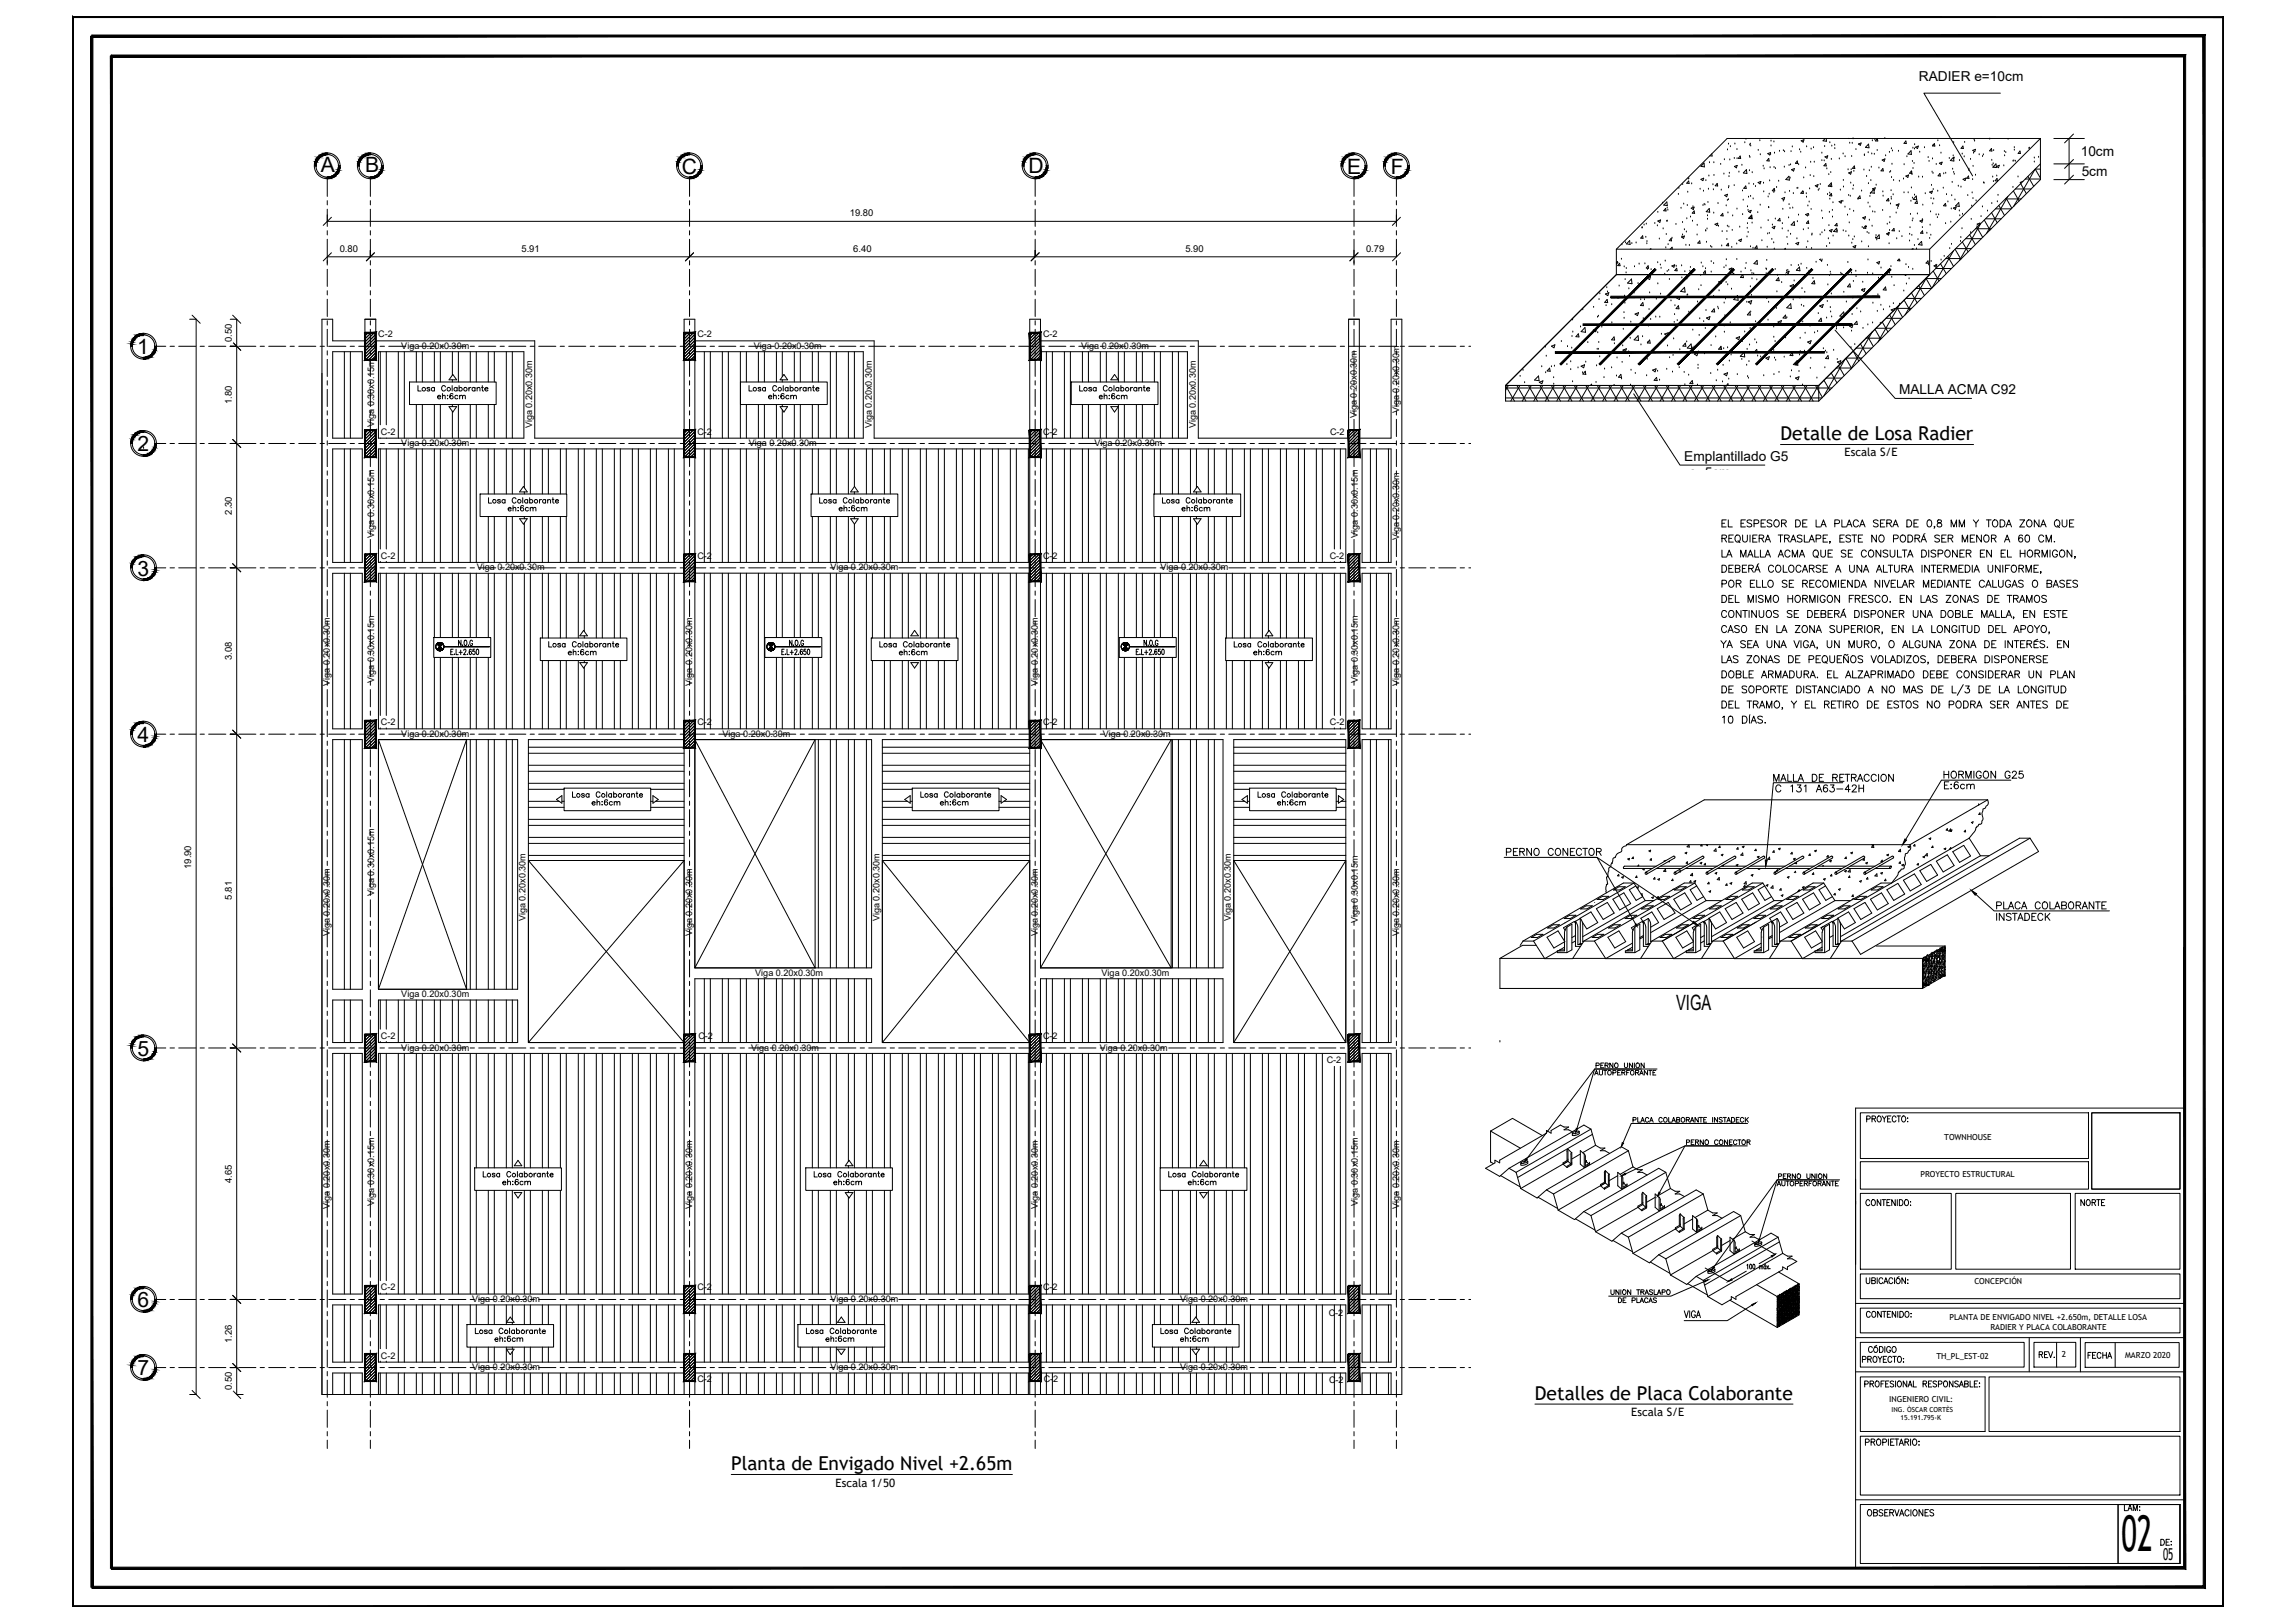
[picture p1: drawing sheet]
<svg xmlns="http://www.w3.org/2000/svg" width="841mm" height="594mm" viewBox="0 0 841 594" stroke-linecap="round" stroke-linejoin="round" font-family="sans-serif">
<defs><g id="words">
<text font-size="18" x="777.5" y="568">02</text>
<g font-size="7.7">
<text x="117.6" y="63.1">A</text>
<text x="133.8" y="63.1">B</text>
<text x="249.9" y="63.6">C</text>
<text x="376.9" y="63.5">D</text>
<text x="493.7" y="63.7">E</text>
<text x="509.7" y="63.7">F</text>
<text x="50.3" y="129.7">1</text>
<text x="50.4" y="165.3">2</text>
<text x="50.4" y="210.8">3</text>
<text x="50.4" y="271.8">4</text>
<text x="614.2" y="369.8">VIGA</text>
<text x="50.3" y="386.7">5</text>
<text x="50.4" y="478.8">6</text>
<text x="50.4" y="503.7">7</text>
</g>
<g font-size="7">
<text x="652.5" y="161.2">Detalle de Losa Radier</text>
<text x="562.5" y="512.7">Detalles de Placa Colaborante</text>
<text x="268" y="538.5">Planta de Envigado Nivel +2.65m</text>
</g>
<g font-size="6.6">
<text x="630.1" y="194.7">EL ESPESOR DE LA PLACA SERA DE 0,8 MM Y TODA ZONA QUE</text>
<text x="630.1" y="233.5">CASO EN LA ZONA SUPERIOR, EN LA LONGITUD DEL APOYO,</text>
<text x="630.1" y="261.1">DEL TRAMO, Y EL RETIRO DE ESTOS NO PODRA SER ANTES DE</text>
</g>
<g font-size="6.2">
<text x="630.1" y="205.7">LA MALLA ACMA QUE SE CONSULTA DISPONER EN EL HORMIGON,</text>
<text x="649.1" y="287.5">MALLA DE RETRACCION</text>
<text x="649.8" y="291.4">C 131 A63-42H</text>
<text x="551" y="314.7">PERNO CONECTOR</text>
</g>
<text font-size="6" x="792.7" y="571.3">05</text>
<g font-size="5.7">
<text x="630.1" y="221.9">DEL MISMO HORMIGON FRESCO. EN LAS ZONAS DE TRAMOS</text>
<text x="630.1" y="216.3">POR ELLO SE RECOMIENDA NIVELAR MEDIANTE CALUGAS O BASES</text>
<text x="630.1" y="249.4">DOBLE ARMADURA. EL ALZAPRIMADO DEBE CONSIDERAR UN PLAN</text>
<text x="711.6" y="286.1">HORMIGON G25</text>
<text x="711.6" y="290">E:6cm</text>
<text x="731" y="334.1">PLACA COLABORANTE</text>
<text x="731" y="338.3">INSTADECK</text>
</g>
<g font-size="5.3">
<text x="159.5" y="147.5">eh:6cm</text>
<text x="280.8" y="147.5">eh:6cm</text>
<text x="401.8" y="147.5">eh:6cm</text>
<text x="185.2" y="188.4">eh:6cm</text>
<text x="306.6" y="188.4">eh:6cm</text>
<text x="432.2" y="188.4">eh:6cm</text>
<text x="183.4" y="435.3">eh:6cm</text>
<text x="304.8" y="435.3">eh:6cm</text>
<text x="434.6" y="435.3">eh:6cm</text>
<text x="761.6" y="442.7">NORTE</text>
<text x="746.5" y="498.5">REV.</text>
<text x="764.1" y="498.8">FECHA</text>
<text x="683.3" y="556.3">OBSERVACIONES</text>
<text x="777.5" y="554.6">LAM:</text>
<text x="790.9" y="567.3">DE:</text>
</g>
<g font-size="5">
<text x="703.2" y="29.8">RADIER e=10cm</text>
<text x="762.5" y="57.1">10cm</text>
<text x="762.8" y="64.6">5cm</text>
<text x="695.9" y="144.3">MALLA ACMA C92</text>
<text x="617.2" y="168.8">Emplantillado G5</text>
<text x="619" y="174.8">e=5cm</text>
</g>
<g font-size="4.9">
<text x="207.4" y="240.9">eh:6cm</text>
<text x="328.8" y="240.9">eh:6cm</text>
<text x="458.6" y="240.9">eh:6cm</text>
<text x="215.9" y="296">eh:6cm</text>
<text x="343.6" y="296">eh:6cm</text>
<text x="467.4" y="296">eh:6cm</text>
<text x="583.8" y="392.3">PERNO UNION</text>
<text x="617" y="420.5">PERNO CONECTOR</text>
<text x="650.9" y="432.9">PERNO UNION</text>
<text x="592.3" y="478.4">DE PLACAS</text>
<text x="180.6" y="492.5">eh:6cm</text>
<text x="301.6" y="492.5">eh:6cm</text>
<text x="431.8" y="492.5">eh:6cm</text>
</g>
<text font-size="4.4" x="589.5" y="475.2">UNION TRASLAPO</text>
<g font-size="4.2">
<text x="676" y="167">Escala S/E</text>
<text x="597.8" y="518.7">Escala S/E</text>
<text x="306.2" y="544.5">Escala 1/50</text>
</g>
<g font-size="3.5">
<text x="311.4" y="79.3">19.80</text>
<text x="124.5" y="92.3">0.80</text>
<text x="191.1" y="92.3">5.91</text>
<text x="312.7" y="92.3">6.40</text>
<text x="434.4" y="92.3">5.90</text>
<text x="500.6" y="92.3">0.79</text>
<text x="85" y="125.2" transform="rotate(-90 85 125.2)">0.50</text>
<text x="85" y="148.1" transform="rotate(-90 85 148.1)">1.80</text>
<text x="85" y="188.5" transform="rotate(-90 85 188.5)">2.30</text>
<text x="85" y="241.8" transform="rotate(-90 85 241.8)">3.08</text>
<text x="70.1" y="318.3" transform="rotate(-90 70.1 318.3)">19.90</text>
<text x="85" y="329.5" transform="rotate(-90 85 329.5)">5.81</text>
<text x="85" y="433.2" transform="rotate(-90 85 433.2)">4.65</text>
<text x="85" y="491.9" transform="rotate(-90 85 491.9)">1.26</text>
<text x="85" y="509.2" transform="rotate(-90 85 509.2)">0.50</text>
</g>
<g font-size="3.3">
<text x="138.6" y="123.5">C-2</text>
<text x="255.6" y="123.5">C-2</text>
<text x="382.2" y="123.5">C-2</text>
<text x="147.1" y="127.8">Viga 0.20x0.30m</text>
<text x="276.3" y="127.8">Viga 0.20x0.30m</text>
<text x="396.2" y="127.8">Viga 0.20x0.30m</text>
<text x="497.2" y="153.2" transform="rotate(-90 497.2 153.2)">Viga 0.20x0.30m</text>
<text x="512.7" y="151.4" transform="rotate(-90 512.7 151.4)">Viga 0.20x0.30m</text>
<text x="137.1" y="156.4" transform="rotate(-90 137.1 156.4)">Viga 0.30x0.15m</text>
<text x="139.6" y="159.2">C-2</text>
<text x="195.1" y="156.9" transform="rotate(-90 195.1 156.9)">Viga 0.20x0.30m</text>
<text x="255.6" y="159.2">C-2</text>
<text x="319.4" y="156.9" transform="rotate(-90 319.4 156.9)">Viga 0.20x0.30m</text>
<text x="382.2" y="159.2">C-2</text>
<text x="438.2" y="156.9" transform="rotate(-90 438.2 156.9)">Viga 0.20x0.30m</text>
<text x="487.4" y="159.2">C-2</text>
<text x="147.1" y="163.4">Viga 0.20x0.30m</text>
<text x="274.4" y="163.4">Viga 0.20x0.30m</text>
<text x="401.1" y="163.4">Viga 0.20x0.30m</text>
<text x="137.1" y="196.9" transform="rotate(-90 137.1 196.9)">Viga 0.30x0.15m</text>
<text x="497.5" y="196.9" transform="rotate(-90 497.5 196.9)">Viga 0.30x0.15m</text>
<text x="512.7" y="197.9" transform="rotate(-90 512.7 197.9)">Viga 0.20x0.30m</text>
<text x="139.6" y="204.7">C-2</text>
<text x="174.8" y="208.9">Viga 0.20x0.30m</text>
<text x="255.6" y="204.7">C-2</text>
<text x="304.3" y="208.9">Viga 0.20x0.30m</text>
<text x="382.2" y="204.7">C-2</text>
<text x="425.2" y="208.9">Viga 0.20x0.30m</text>
<text x="487.3" y="204.7">C-2</text>
<text x="120.9" y="251.2" transform="rotate(-90 120.9 251.2)">Viga 0.20x0.30m</text>
<text x="137.1" y="250.2" transform="rotate(-90 137.1 250.2)">Viga 0.30x0.15m</text>
<text x="253.6" y="251.1" transform="rotate(-90 253.6 251.1)">Viga 0.20x0.30m</text>
<text x="380.3" y="251.2" transform="rotate(-90 380.3 251.2)">Viga 0.20x0.30m</text>
<text x="497.5" y="250.2" transform="rotate(-90 497.5 250.2)">Viga 0.30x0.15m</text>
<text x="512.7" y="251.2" transform="rotate(-90 512.7 251.2)">Viga 0.20x0.30m</text>
<text x="139.6" y="265.6">C-2</text>
<text x="147.1" y="269.9">Viga 0.20x0.30m</text>
<text x="255.6" y="265.6">C-2</text>
<text x="264.8" y="269.9">Viga 0.20x0.30m</text>
<text x="382.2" y="265.6">C-2</text>
<text x="404.1" y="269.9">Viga 0.20x0.30m</text>
<text x="487.4" y="265.6">C-2</text>
<text x="137.1" y="328.3" transform="rotate(-90 137.1 328.3)">Viga 0.30x0.15m</text>
<text x="192.6" y="337.4" transform="rotate(-90 192.6 337.4)">Viga 0.20x0.30m</text>
<text x="322.3" y="337.4" transform="rotate(-90 322.3 337.4)">Viga 0.20x0.30m</text>
<text x="451.1" y="337.4" transform="rotate(-90 451.1 337.4)">Viga 0.20x0.30m</text>
<text x="497.5" y="338.1" transform="rotate(-90 497.5 338.1)">Viga 0.30x0.15m</text>
<text x="120.9" y="342.9" transform="rotate(-90 120.9 342.9)">Viga 0.20x0.30m</text>
<text x="253.6" y="342.9" transform="rotate(-90 253.6 342.9)">Viga 0.20x0.30m</text>
<text x="380.3" y="342.9" transform="rotate(-90 380.3 342.9)">Viga 0.20x0.30m</text>
<text x="512.7" y="342.9" transform="rotate(-90 512.7 342.9)">Viga 0.20x0.30m</text>
<text x="276.8" y="357.4">Viga 0.20x0.30m</text>
<text x="403.7" y="357.4">Viga 0.20x0.30m</text>
<text x="147.1" y="365.3">Viga 0.20x0.30m</text>
<text x="139.6" y="380.5">C-2</text>
<text x="255.9" y="380.5">C-2</text>
<text x="382.2" y="380.5">C-2</text>
<text x="147.1" y="384.8">Viga 0.20x0.30m</text>
<text x="275.3" y="384.8">Viga 0.20x0.30m</text>
<text x="403" y="384.8">Viga 0.20x0.30m</text>
<text x="486.2" y="389.3">C-2</text>
<text x="120.9" y="442.7" transform="rotate(-90 120.9 442.7)">Viga 0.20x0.30m</text>
<text x="137.1" y="441.6" transform="rotate(-90 137.1 441.6)">Viga 0.30x0.15m</text>
<text x="253.6" y="442.7" transform="rotate(-90 253.6 442.7)">Viga 0.20x0.30m</text>
<text x="380.3" y="442.7" transform="rotate(-90 380.3 442.7)">Viga 0.20x0.30m</text>
<text x="497.5" y="441.6" transform="rotate(-90 497.5 441.6)">Viga 0.30x0.15m</text>
<text x="512.7" y="442.7" transform="rotate(-90 512.7 442.7)">Viga 0.20x0.30m</text>
<text x="139.6" y="472.7">C-2</text>
<text x="255.6" y="472.7">C-2</text>
<text x="382.2" y="472.7">C-2</text>
<text x="173.1" y="476.9">Viga 0.20x0.30m</text>
<text x="304.3" y="476.9">Viga 0.20x0.30m</text>
<text x="432.4" y="476.9">Viga 0.20x0.30m</text>
<text x="486.9" y="481.9">C-2</text>
<text x="139.6" y="497.6">C-2</text>
<text x="173.1" y="501.8">Viga 0.20x0.30m</text>
<text x="304.3" y="501.8">Viga 0.20x0.30m</text>
<text x="432.4" y="501.8">Viga 0.20x0.30m</text>
<text x="255.6" y="506.3">C-2</text>
<text x="382.5" y="506.3">C-2</text>
<text x="487" y="506.6">C-2</text>
</g>
<g font-size="3">
<text x="712.5" y="417.7">TOWNHOUSE</text>
<text x="703.7" y="431">PROYECTO ESTRUCTURAL</text>
<text x="723.5" y="470.2">CONCEPCIÓN</text>
<text x="714.4" y="483.3">PLANTA DE ENVIGADO NIVEL +2.650m, DETALLE LOSA</text>
<text x="729.4" y="487.3">RADIER Y PLACA COLABORANTE</text>
<text x="709.6" y="497.9">TH_PL_EST-02</text>
<text x="755.6" y="497.1">2</text>
<text x="778.8" y="497.3">MARZO 2020</text>
<text x="692.3" y="513.4">INGENIERO CIVIL:</text>
</g>
<g font-size="2.5">
<text x="693.2" y="517.1">ING. ÒSCAR CORTÈS</text>
<text x="696.5" y="520.1">15.191.795-K</text>
</g>
</g></defs>
<!-- layer: VIGAS -->
<g fill="none" stroke="#000" stroke-width=".37">
<path d="M121.9 128.8h10.9v31.7h-10.9zM133.7 124.8h-11.8v-7.9h-3.9v393.9h395.7v-393.9h-3.9v43.6h-11.7M133.7 121.9v-5h4v5M137.7 124.8h58.3v35.7h54.7M138.7 128.8h53.3v31.7h-53.3zM254.6 124.8h65.7v35.7h57.1M254.6 128.8h61.8v31.7h-61.8M381.3 124.8h57.8v35.7h55.1M381.3 128.8h53.8v31.7h-53.8M494.2 157.5v-40.6h3.9v40.6M121.9 164.4h10.9v41.6h-10.9zM250.7 164.4h-112v41.6h112"/>
<path d="M254.6 164.4h122.8M381.3 164.4h111.9v41.6h-112.2M499.2 164.4h10.6v41.6h-10.6zM121.9 210h10.9v57h-10.9zM250.7 210h-112v57h112M254.6 206h122.8M254.6 209.9h122.8M381 210h112.2v57h-111.9M509.8 210v57h-10.6v-57h10.6M121.9 270.9h10.9v91.4h-10.9zM138.7 270.9h51v91.4h-51zM250.7 270.9h-57.1v110.9h57.1"/>
<path d="M254.6 267h122.8M254.6 270.9h64.8v83.6h-64.8v-237.6h-3.9v393.9M377.4 270.9h-54.1v110.9h54.1M381.3 270.9h66.9v83.6h-66.9v-237.6h-3.9v393.9M452.1 270.9h41.1v110.9h-41.1zM499.2 270.9h10.6v110.9h-10.6zM121.9 366.3h10.9v15.5h-10.9zM138.7 366.3h51v15.5h-51zM121.9 385.8h10.9v88.2h-10.9zM250.7 385.8h-112v88.2h112M254.6 381.8h64.8v-23.3h-64.8v152.3M254.6 385.8h122.8"/>
<path d="M381.3 381.8h66.9v-23.3h-66.9v152.3M381.3 385.8h111.9v88.2h-111.9M499.2 385.8h10.6v88.2h-10.6zM121.9 477.9h10.9v21h-10.9zM250.7 477.9h-112v21h112M254.6 474h122.8M254.6 477.9h122.8M381.3 477.9h111.9v21h-111.9M499.2 477.9h10.6v21h-10.6zM254.6 498.9h122.8M121.9 510.8v-7.9h10.9v7.9M250.7 502.9h-112v7.9"/>
<path d="M254.6 502.9h122.8M381.3 502.9h111.9v7.9M509.8 510.8v-7.9h-10.6v7.9"/>
</g>
<!-- layer: JVC FINO -->
<g fill="none" stroke="#000" stroke-width=".37">
<path d="M126.2 128.8v31.7M128.4 128.8v31.7M139.4 128.8v26.8M141.6 128.8v26.8M146 128.8v31.7M148.2 128.8v31.7M152.6 128.8v11.1M154.8 128.8v11.1M159.2 128.8v11.1M161.4 128.8v11.1M165.8 128.8v8.6M165.8 139.1v.8"/>
<path d="M168 128.8v11.1M172.3 128.8v11.1M174.5 128.8v11.1M178.9 128.8v11.1M181.1 128.8v11.1M185.5 128.8v31.7M187.7 128.8v31.7M258.1 128.8v31.7M260.3 128.8v31.7M264.7 128.8v31.7M266.9 128.8v31.7M271.3 128.8v31.7"/>
<path d="M273.5 128.8v11.1M277.9 128.8v11.1M280.1 128.8v11.1M284.5 128.8v11.1M286.7 128.8v9.1M286.7 139.1v.8M291.1 128.8v11.1M293.3 128.8v11.1M297.7 128.8v11.1M299.9 128.8v11.1M304.3 128.8v31.7M306.5 128.8v31.7"/>
<path d="M310.9 128.8v31.7M313.1 128.8v31.7M383.5 128.8v31.7M385.7 128.8v31.7M390.1 128.8v31.7M392.3 128.8v31.7M396.7 128.8v11.1M398.9 128.8v11.1M403.2 128.8v11.1M405.4 128.8v11.1M409.8 128.8v11.1M412 128.8v11.1"/>
<path d="M416.4 128.8v11.1M418.6 128.8v11.1M423 128.8v11.1M425.2 128.8v31.7M429.6 128.8v31.7M431.8 128.8v31.7M152.6 148.2v12.3M154.8 148.2v12.3M159.2 148.2v12.3M161.4 148.2v12.3M165.8 150.7v9.8M168 148.2v12.3"/>
<path d="M172.3 148.2v12.3M174.5 148.2v12.3M178.9 148.2v12.3M181.1 148.2v12.3M273.5 148.2v12.3M277.9 148.2v12.3M280.1 148.2v12.3M284.5 148.2v12.3M286.7 150.1v10.4M291.1 148.2v12.3M293.3 148.2v12.3M297.7 148.2v12.3"/>
<path d="M299.9 148.2v12.3M396.7 148.2v12.3M398.9 148.2v12.3M403.2 148.2v12.3M405.4 148.2v12.3M409.8 148.2v12.3M412 148.2v12.3M416.4 148.2v12.3M418.6 148.2v12.3M423 148.2v12.3M126.2 164.4v41.6M128.4 164.4v41.6"/>
<path d="M139.4 160.4v.1M139.4 164.4v36.7M141.6 160.4v.1M141.6 164.4v36.7M146 164.4v41.6M148.2 164.4v41.6M152.6 164.4v41.6M154.8 164.4v41.6M159.2 164.4v41.6M161.4 164.4v41.6M165.8 164.4v41.6M168 164.4v41.6"/>
<path d="M172.3 164.4v41.6M174.5 164.4v41.6M178.9 164.4v16.5M181.1 164.4v16.5M185.5 164.4v16.5M187.7 164.4v16.5M192.2 164.4v14.2M194.4 164.4v16.5M198.8 164.4v16.5M201 164.4v16.5M205.4 164.4v16.5M207.5 164.4v16.5"/>
<path d="M211.9 164.4v41.6M214.1 164.4v41.6M218.5 164.4v41.6M220.7 164.4v41.6M225.1 164.4v41.6M227.3 164.4v41.6M231.7 164.4v41.6M233.9 164.4v41.6M238.3 164.4v41.6M240.5 164.4v41.6M244.9 164.4v41.6M247.1 164.4v41.6"/>
<path d="M258.1 164.4v41.6M260.3 164.4v41.6M264.7 164.4v41.6M266.9 164.4v41.6M271.3 164.4v41.6M273.5 164.4v41.6M277.9 164.4v41.6M280.1 164.4v41.6M284.5 164.4v41.6M286.7 164.4v41.6M291.1 164.4v41.6M293.3 164.4v41.6"/>
<path d="M297.7 164.4v16.5M299.9 164.4v16.5M304.3 164.4v16.5M306.5 164.4v16.5M310.9 164.4v16.5M313.1 164.4v13.8M317.5 164.4v16.5M319.7 164.4v16.5M324.1 164.4v16.5M326.3 164.4v16.5M330.7 164.4v41.6M332.9 164.4v41.6"/>
<path d="M337.3 164.4v41.6M339.5 164.4v41.6M343.9 164.4v41.6M346.1 164.4v41.6M350.5 164.4v41.6M352.7 164.4v41.6M357.1 164.4v41.6M359.3 164.4v41.6M363.7 164.4v41.6M365.8 164.4v41.6M370.2 164.4v41.6M372.4 164.4v41.6"/>
<path d="M376.9 164.4v41.6M383.5 164.4v41.6M385.7 164.4v41.6M390.1 164.4v41.6M392.3 164.4v41.6M396.7 164.4v41.6M398.9 164.4v41.6M403.2 164.4v41.6M405.4 164.4v41.6M409.8 164.4v41.6M412 164.4v41.6M416.4 164.4v41.6"/>
<path d="M418.6 164.4v41.6M423 164.4v16.5M425.2 164.4v16.5M429.6 164.4v16.5M431.8 164.4v16.5M436.2 164.4v16.5M438.4 164.4v14.3M442.8 164.4v16.5M445 164.4v16.5M449.4 164.4v16.5M451.6 164.4v16.5M456 164.4v41.6"/>
<path d="M458.2 164.4v41.6M462.6 164.4v41.6M464.8 164.4v41.6M469.2 164.4v41.6M471.4 164.4v41.6M475.8 164.4v41.6M478 164.4v41.6M482.4 164.4v41.6M484.6 164.4v41.6M489 164.4v36.7M491.2 164.4v36.7M502.2 164.4v41.6"/>
<path d="M504.4 164.4v41.6M508.8 164.4v41.6M178.9 189.2v16.8M181.1 189.2v16.8M185.5 189.2v16.8M187.7 189.2v16.8M192.2 180.2v.7M192.2 191.5v14.5M194.4 189.2v16.8M198.8 189.2v16.8M201 189.2v16.8M205.4 189.2v16.8"/>
<path d="M207.5 189.2v16.8M297.7 189.2v16.8M299.9 189.2v16.8M304.3 189.2v16.8M306.5 189.2v16.8M310.9 189.2v16.8M313.1 180.2v.7M313.1 191.9v14.1M317.5 189.2v16.8M319.7 189.2v16.8M324.1 189.2v16.8M326.3 189.2v16.8"/>
<path d="M423 189.2v16.8M425.2 189.2v16.8M429.6 189.2v16.8M431.8 189.2v16.8M436.2 189.2v16.8M438.4 180.2v.7M438.4 191.5v14.5M442.8 189.2v16.8M445 189.2v16.8M449.4 189.2v16.8M451.6 189.2v16.8M126.2 210v57"/>
<path d="M128.4 210v57M139.4 206h.1M139.4 210v52M141.6 206h.1M141.6 210v52M146 210v57M148.2 210v57M152.6 210v57M154.8 210v57M159.2 210v23.5M161.4 210v23.5M165.8 210v23.5"/>
<path d="M168 210v23.5M172.3 210v23.5M174.5 210v23.5M178.9 210v23.5M181.1 210v57M185.5 210v57M187.7 210v57M192.2 210v57M194.4 210v57M198.8 210v23.7M201 210v23.7M205.4 210v23.7"/>
<path d="M207.5 210v23.7M211.9 210v23.7M214.1 210v21.3M218.5 210v23.7M220.7 210v23.7M225.1 210v23.7M227.3 210v23.7M231.7 210v57M233.9 210v57M238.3 210v57M240.5 210v57M244.9 210v57"/>
<path d="M247.1 210v57M258.1 209.9v57.1M260.3 209.9v57.1M264.7 209.9v57.1M266.9 209.9v57.1M271.3 209.9v57.1M273.5 209.9v57.1M277.9 209.9v57.1M280.1 209.9v57.1M284.5 209.9v23.6M286.7 209.9v23.6M291.1 209.9v23.6"/>
<path d="M293.3 209.9v23.6M297.7 209.9v23.6M299.9 209.9v23.6M304.3 209.9v57.1M306.5 209.9v57.1M310.9 209.9v57.1M313.1 209.9v57.1M317.5 209.9v57.1M319.7 209.9v23.8M324.1 209.9v23.8M326.3 209.9v23.8M330.7 209.9v23.8"/>
<path d="M332.9 209.9v23.8M337.3 209.9v23.8M339.5 209.9v23.8M343.9 209.9v23.8M346.1 209.9v23.8M350.5 209.9v23.8M352.7 209.9v57.1M357.1 209.9v57.1M359.3 209.9v57.1M363.7 209.9v57.1M365.8 209.9v57.1M370.2 209.9v57.1"/>
<path d="M372.4 209.9v57.1M376.9 209.9v57.1M383.5 210v57M385.7 210v57M390.1 210v57M392.3 210v57M396.7 210v57M398.9 210v57M403.2 210v57M405.4 210v57M409.8 210v57M412 210v23.5"/>
<path d="M416.4 210v23.5M418.6 210v23.5M423 210v23.5M425.2 210v23.5M429.6 210v23.5M431.8 210v57M436.2 210v57M438.4 210v57M442.8 210v57M445 210v57M449.4 210v23.7M451.6 210v23.7"/>
<path d="M456 210v23.7M458.2 210v23.7M462.6 210v23.7M464.8 210v21.3M469.2 210v23.7M471.4 210v23.7M475.8 210v23.7M478 210v23.7M482.4 210v57M484.6 210v57M489 206h.1M489 210v52"/>
<path d="M491.2 206h.1M491.2 210v52M502.2 210v57M504.4 210v57M508.8 210v57M214.1 232.9v.8M464.8 232.9v.8M159.2 240.8v26.2M161.4 240.8v26.2M165.8 240.8v26.2M168 240.8v26.2M172.3 240.8v26.2"/>
<path d="M174.5 240.8v26.2M178.9 240.8v26.2M198.8 241.9v25.1M201 241.9v25.1M205.4 241.9v25.1M207.5 241.9v25.1M211.9 241.9v25.1M214.1 241.9v.8M214.1 244.3v22.7M218.5 241.9v25.1M220.7 241.9v25.1M225.1 241.9v25.1"/>
<path d="M227.3 241.9v25.1M284.5 240.8v26.2M286.7 240.8v26.2M291.1 240.8v26.2M293.3 240.8v26.2M297.7 240.8v26.2M299.9 240.8v26.2M319.7 241.9v25.1M324.1 241.9v25.1M326.3 241.9v25.1M330.7 241.9v25.1M332.9 241.9v25.1"/>
<path d="M337.3 241.9v25.1M339.5 241.9v25.1M343.9 241.9v25.1M346.1 241.9v25.1M350.5 241.9v25.1M412 240.8v26.2M416.4 240.8v26.2M418.6 240.8v26.2M423 240.8v26.2M425.2 240.8v26.2M429.6 240.8v26.2M449.4 241.9v25.1"/>
<path d="M451.6 241.9v25.1M456 241.9v25.1M458.2 241.9v25.1M462.6 241.9v25.1M464.8 241.9v.8M464.8 244.3v22.7M469.2 241.9v25.1M471.4 241.9v25.1M475.8 241.9v25.1M478 241.9v25.1M126.2 270.9v91.4M128.4 270.9v91.4"/>
<path d="M139.4 267h.1M141.6 267h.1M172.3 270.9v91.4M174.5 270.9v91.4M178.9 270.9v91.4M181.1 270.9v91.4M185.5 270.9v91.4M187.7 270.9v91.4M193.6 275.9h57.1M193.6 273.7h57.1M299.9 270.9v83.6M304.3 270.9v83.6"/>
<path d="M306.5 270.9v83.6M310.9 270.9v83.6M313.1 270.9v83.6M317.5 270.9v83.6M323.3 275.9h54.1M323.3 273.7h54.1M429.6 270.9v83.6M431.8 270.9v83.6M436.2 270.9v83.6M438.4 270.9v83.6M442.8 270.9v83.6M445 270.9v83.6"/>
<path d="M452.1 275.9h41.1M452.1 273.7h41.1M489 267h.1M491.2 267h.1M502.2 270.9v110.9M504.4 270.9v110.9M508.8 270.9v110.9M193.6 295.7h13.1M193.6 289.1h13.1M193.6 282.5h57.1M193.6 293.5h11.3M193.6 286.9h57.1"/>
<path d="M193.6 280.3h57.1M205.9 293.5h.8M238.5 295.7h12.2M238.5 289.1h12.2M238.5 293.5h.8M240.2 293.5h10.5M323.3 295.7h11M323.3 289.1h11M323.3 282.5h54.1M323.3 293.5h9.2M323.3 286.9h54.1M323.3 280.3h54.1"/>
<path d="M333.5 293.5h.8M366.1 295.7h11.3M366.1 289.1h11.3M366.1 293.5h.8M367.9 293.5h9.5M452.1 295.7h5.8M452.1 289.1h5.8M452.1 282.5h41.1M452.1 293.5h4M452.1 286.9h41.1M452.1 280.3h41.1M457.1 293.5h.8"/>
<path d="M489.7 295.7h3.5M489.7 289.1h3.5M489.7 293.5h.8M491.4 293.5h1.8M193.6 308.9h57.1M193.6 302.3h57.1M193.6 313.3h57.1M193.6 306.7h57.1M193.6 300.1h57.1M323.3 308.9h54.1M323.3 302.3h54.1M323.3 313.3h54.1"/>
<path d="M323.3 306.7h54.1M323.3 300.1h54.1M452.1 308.9h41.1M452.1 302.3h41.1M452.1 313.3h41.1M452.1 306.7h41.1M452.1 300.1h41.1M258.1 358.5v23.3M260.3 358.5v23.3M264.7 358.5v23.3M266.9 358.5v23.3M271.3 358.5v23.3"/>
<path d="M273.5 358.5v23.3M277.9 358.5v23.3M280.1 358.5v23.3M284.5 358.5v23.3M286.7 358.5v23.3M291.1 358.5v23.3M293.3 358.5v23.3M297.7 358.5v23.3M299.9 358.5v23.3M304.3 358.5v23.3M306.5 358.5v23.3M310.9 358.5v23.3"/>
<path d="M313.1 358.5v23.3M317.5 358.5v23.3M383.5 358.5v23.3M385.7 358.5v23.3M390.1 358.5v23.3M392.3 358.5v23.3M396.7 358.5v23.3M398.9 358.5v23.3M403.2 358.5v23.3M405.4 358.5v23.3M409.8 358.5v23.3M412 358.5v23.3"/>
<path d="M416.4 358.5v23.3M418.6 358.5v23.3M423 358.5v23.3M425.2 358.5v23.3M429.6 358.5v23.3M431.8 358.5v23.3M436.2 358.5v23.3M438.4 358.5v23.3M442.8 358.5v23.3M445 358.5v23.3M126.2 366.3v15.5M128.4 366.3v15.5"/>
<path d="M139.4 366.3v10.6M141.6 366.3v10.6M146 366.3v15.5M148.2 366.3v15.5M152.6 366.3v15.5M154.8 366.3v15.5M159.2 366.3v15.5M161.4 366.3v15.5M165.8 366.3v15.5M168 366.3v15.5M172.3 366.3v15.5M174.5 366.3v15.5"/>
<path d="M178.9 366.3v15.5M181.1 366.3v15.5M185.5 366.3v15.5M187.7 366.3v15.5M126.2 385.8v88.2M128.4 385.8v88.2M139.4 381.8h.1M139.4 385.8v83.3M141.6 381.8h.1M141.6 385.8v83.3M146 385.8v88.2M148.2 385.8v88.2"/>
<path d="M152.6 385.8v88.2M154.8 385.8v88.2M159.2 385.8v88.2M161.4 385.8v88.2M165.8 385.8v88.2M168 385.8v88.2M172.3 385.8v88.2M174.5 385.8v41.9M178.9 385.8v41.9M181.1 385.8v41.9M185.5 385.8v41.9M187.7 385.8v41.9"/>
<path d="M192.2 385.8v41.9M194.4 385.8v41.9M198.8 385.8v41.9M201 385.8v41.9M205.4 385.8v41.9M207.5 385.8v88.2M211.9 385.8v88.2M214.1 385.8v88.2M218.5 385.8v88.2M220.7 385.8v88.2M225.1 385.8v88.2M227.3 385.8v88.2"/>
<path d="M231.7 385.8v88.2M233.9 385.8v88.2M238.3 385.8v88.2M240.5 385.8v88.2M244.9 385.8v88.2M247.1 385.8v88.2M258.1 385.8v88.2M260.3 385.8v88.2M264.7 385.8v88.2M266.9 385.8v88.2M271.3 385.8v88.2M273.5 385.8v88.2"/>
<path d="M277.9 385.8v88.2M280.1 385.8v88.2M284.5 385.8v88.2M286.7 385.8v88.2M291.1 385.8v88.2M293.3 385.8v88.2M297.7 385.8v41.9M299.9 385.8v41.9M304.3 385.8v41.9M306.5 385.8v41.9M310.9 385.8v39.6M313.1 385.8v41.9"/>
<path d="M317.5 385.8v41.9M319.7 385.8v41.9M324.1 385.8v41.9M326.3 385.8v41.9M330.7 385.8v88.2M332.9 385.8v88.2M337.3 385.8v88.2M339.5 385.8v88.2M343.9 385.8v88.2M346.1 385.8v88.2M350.5 385.8v88.2M352.7 385.8v88.2"/>
<path d="M357.1 385.8v88.2M359.3 385.8v88.2M363.7 385.8v88.2M365.8 385.8v88.2M370.2 385.8v88.2M372.4 385.8v88.2M376.9 385.8v88.2M383.5 385.8v88.2M385.7 385.8v88.2M390.1 385.8v88.2M392.3 385.8v88.2M396.7 385.8v88.2"/>
<path d="M398.9 385.8v88.2M403.2 385.8v88.2M405.4 385.8v88.2M409.8 385.8v88.2M412 385.8v88.2M416.4 385.8v88.2M418.6 385.8v88.2M423 385.8v88.2M425.2 385.8v41.9M429.6 385.8v41.9M431.8 385.8v41.9M436.2 385.8v41.9"/>
<path d="M438.4 385.8v41.9M442.8 385.8v41.9M445 385.8v41.9M449.4 385.8v41.9M451.6 385.8v41.9M456 385.8v41.9M458.2 385.8v88.2M462.6 385.8v88.2M464.8 385.8v88.2M469.2 385.8v88.2M471.4 385.8v88.2M475.8 385.8v88.2"/>
<path d="M478 385.8v88.2M482.4 385.8v88.2M484.6 385.8v88.2M489 390.6v83.4M491.2 390.6v83.4M502.2 385.8v88.2M504.4 385.8v88.2M508.8 385.8v88.2M174.5 436v38M178.9 436v38M181.1 436v38M185.5 436v38"/>
<path d="M187.7 436v38M192.2 436v38M194.4 436v38M198.8 436v38M201 436v38M205.4 436v38M297.7 436v38M299.9 436v38M304.3 436v38M306.5 436v38M310.9 427v.7M310.9 438.4v35.6"/>
<path d="M313.1 436v38M317.5 436v38M319.7 436v38M324.1 436v38M326.3 436v38M425.2 436v38M429.6 436v38M431.8 436v38M436.2 436v38M438.4 436v38M442.8 436v38M445 436v38"/>
<path d="M449.4 436v38M451.6 436v38M456 436v38M126.2 477.9v21M128.4 477.9v21M139.4 474h.1M139.4 477.9v16.1M141.6 474h.1M141.6 477.9v16.1M146 477.9v21M148.2 477.9v21M152.6 477.9v21"/>
<path d="M154.8 477.9v21M159.2 477.9v21M161.4 477.9v21M165.8 477.9v21M168 477.9v21M172.3 477.9v7.2M174.5 477.9v7.2M178.9 477.9v7.2M181.1 477.9v7.2M185.5 477.9v7.2M187.7 477.9v5.5M192.2 477.9v7.2"/>
<path d="M194.4 477.9v7.2M198.8 477.9v7.2M201 477.9v7.2M205.4 477.9v21M207.5 477.9v21M211.9 477.9v21M214.1 477.9v21M218.5 477.9v21M220.7 477.9v21M225.1 477.9v21M227.3 477.9v21M231.7 477.9v21"/>
<path d="M233.9 477.9v21M238.3 477.9v21M240.5 477.9v21M244.9 477.9v21M247.1 477.9v21M258.1 477.9v21M260.3 477.9v21M264.7 477.9v21M266.9 477.9v21M271.3 477.9v21M273.5 477.9v21M277.9 477.9v21"/>
<path d="M280.1 477.9v21M284.5 477.9v21M286.7 477.9v21M291.1 477.9v21M293.3 477.9v7.2M297.7 477.9v7.2M299.9 477.9v7.2M304.3 477.9v7.2M306.5 477.9v7.2M310.9 477.9v7.2M313.1 477.9v7.2M317.5 477.9v7.2"/>
<path d="M319.7 477.9v7.2M324.1 477.9v7.2M326.3 477.9v21M330.7 477.9v21M332.9 477.9v21M337.3 477.9v21M339.5 477.9v21M343.9 477.9v21M346.1 477.9v21M350.5 477.9v21M352.7 477.9v21M357.1 477.9v21"/>
<path d="M359.3 477.9v21M363.7 477.9v21M365.8 477.9v21M370.2 477.9v21M372.4 477.9v21M376.9 477.9v21M383.5 477.9v21M385.7 477.9v21M390.1 477.9v21M392.3 477.9v21M396.7 477.9v21M398.9 477.9v21"/>
<path d="M403.2 477.9v21M405.4 477.9v21M409.8 477.9v21M412 477.9v21M416.4 477.9v21M418.6 477.9v21M423 477.9v7.2M425.2 477.9v7.2M429.6 477.9v7.2M431.8 477.9v7.2M436.2 477.9v7.2M438.4 477.9v4.8"/>
<path d="M442.8 477.9v7.2M445 477.9v7.2M449.4 477.9v7.2M451.6 477.9v7.2M456 477.9v21M458.2 477.9v21M462.6 477.9v21M464.8 477.9v21M469.2 477.9v21M471.4 477.9v21M475.8 477.9v21M478 477.9v21"/>
<path d="M482.4 477.9v21M484.6 477.9v21M489 477.9v21M491.2 477.9v21M502.2 477.9v21M504.4 477.9v21M508.8 477.9v21M139.4 498.9h.1M141.6 498.9h.1M172.3 493.4v5.5M174.5 493.4v5.5M178.9 493.4v5.5"/>
<path d="M181.1 493.4v5.5M185.5 493.4v5.5M187.7 484.3v.8M187.7 495.1v3.8M192.2 493.4v5.5M194.4 493.4v5.5M198.8 493.4v5.5M201 493.4v5.5M293.3 493.4v5.5M297.7 493.4v5.5M299.9 493.4v5.5M304.3 493.4v5.5"/>
<path d="M306.5 493.4v5.5M310.9 493.4v5.5M313.1 493.4v5.5M317.5 493.4v5.5M319.7 493.4v5.5M324.1 493.4v5.5M423 493.4v5.5M425.2 493.4v5.5M429.6 493.4v5.5M431.8 493.4v5.5M436.2 493.4v5.5M438.4 484.3v.8"/>
<path d="M438.4 495.8v3.1M442.8 493.4v5.5M445 493.4v5.5M449.4 493.4v5.5M451.6 493.4v5.5M126.2 502.9v7.9M128.4 502.9v7.9M139.4 502.9v7.9M141.6 502.9v7.9M146 502.9v7.9M148.2 502.9v7.9M152.6 502.9v7.9"/>
<path d="M154.8 502.9v7.9M159.2 502.9v7.9M161.4 502.9v7.9M165.8 502.9v7.9M168 502.9v7.9M172.3 502.9v7.9M174.5 502.9v7.9M178.9 502.9v7.9M181.1 502.9v7.9M185.5 502.9v7.9M187.7 502.9v7.9M192.2 502.9v7.9"/>
<path d="M194.4 502.9v7.9M198.8 502.9v7.9M201 502.9v7.9M205.4 502.9v7.9M207.5 502.9v7.9M211.9 502.9v7.9M214.1 502.9v7.9M218.5 502.9v7.9M220.7 502.9v7.9M225.1 502.9v7.9M227.3 502.9v7.9M231.7 502.9v7.9"/>
<path d="M233.9 502.9v7.9M238.3 502.9v7.9M240.5 502.9v7.9M244.9 502.9v7.9M247.1 502.9v7.9M258.1 502.9v7.9M260.3 502.9v7.9M264.7 502.9v7.9M266.9 502.9v7.9M271.3 502.9v7.9M273.5 502.9v7.9M277.9 502.9v7.9"/>
<path d="M280.1 502.9v7.9M284.5 502.9v7.9M286.7 502.9v7.9M291.1 502.9v7.9M293.3 502.9v7.9M297.7 502.9v7.9M299.9 502.9v7.9M304.3 502.9v7.9M306.5 502.9v7.9M310.9 502.9v7.9M313.1 502.9v7.9M317.5 502.9v7.9"/>
<path d="M319.7 502.9v7.9M324.1 502.9v7.9M326.3 502.9v7.9M330.7 502.9v7.9M332.9 502.9v7.9M337.3 502.9v7.9M339.5 502.9v7.9M343.9 502.9v7.9M346.1 502.9v7.9M350.5 502.9v7.9M352.7 502.9v7.9M357.1 502.9v7.9"/>
<path d="M359.3 502.9v7.9M363.7 502.9v7.9M365.8 502.9v7.9M370.2 502.9v7.9M372.4 502.9v7.9M376.9 502.9v7.9M383.5 502.9v7.9M385.7 502.9v7.9M390.1 502.9v7.9M392.3 502.9v7.9M396.7 502.9v7.9M398.9 502.9v7.9"/>
<path d="M403.2 502.9v7.9M405.4 502.9v7.9M409.8 502.9v7.9M412 502.9v7.9M416.4 502.9v7.9M418.6 502.9v7.9M423 502.9v7.9M425.2 502.9v7.9M429.6 502.9v7.9M431.8 502.9v7.9M436.2 502.9v7.9M438.4 502.9v7.9"/>
<path d="M442.8 502.9v7.9M445 502.9v7.9M449.4 502.9v7.9M451.6 502.9v7.9M456 502.9v7.9M458.2 502.9v7.9M462.6 502.9v7.9M464.8 502.9v7.9M469.2 502.9v7.9M471.4 502.9v7.9M475.8 502.9v7.9M478 502.9v7.9"/>
<path d="M482.4 502.9v7.9M484.6 502.9v7.9M489 502.9v7.9M491.2 502.9v7.9M502.2 502.9v7.9M504.4 502.9v7.9M508.8 502.9v7.9"/>
</g>
<!-- layer: EJES -->
<g fill="none" stroke="#000" stroke-width=".37">
<path d="M119.9 65.4v6.5M119.9 73.5v1.6M119.9 76.6v6.3M135.7 65.4v6.5M135.7 73.5v1.6M135.7 76.6v6.3M252.7 65.4v6.5M252.7 73.5v1.6M252.7 76.6v6.3M379.3 65.4v6.5M379.3 73.5v1.6M379.3 76.6v6.3"/>
<path d="M496.2 65.4v6.5M496.2 73.5v1.6M496.2 76.6v6.3M511.7 65.4v6.5M511.7 73.5v1.6M511.7 76.6v6.3M119.9 84.5v1.6M119.9 87.6v6.3M119.9 95.5v1.6M119.9 98.6v6.3M135.7 84.5v1.6M135.7 87.6v6.3"/>
<path d="M135.7 95.5v1.6M135.7 98.6v6.3M252.7 84.5v1.6M252.7 87.6v6.3M252.7 95.5v1.6M252.7 98.6v6.3M379.3 84.5v1.6M379.3 87.6v6.3M379.3 95.5v1.6M379.3 98.6v6.3M496.2 84.5v1.6M496.2 87.6v6.3"/>
<path d="M496.2 95.5v1.6M496.2 98.6v6.3M511.7 84.5v1.6M511.7 87.6v6.3M511.7 95.5v1.6M511.7 98.6v6.3M119.9 106.5v1.5M119.9 109.6v6.3M119.9 117.5v1.5M135.7 106.5v1.5M135.7 109.6v6.3M135.7 117.5v1.5"/>
<path d="M252.7 106.5v1.5M252.7 109.6v6.3M252.7 117.5v1.5M379.3 106.5v1.5M379.3 109.6v6.3M379.3 117.5v1.5M496.2 106.5v1.5M496.2 109.6v6.3M496.2 117.5v1.5M511.7 106.5v1.5M511.7 109.6v6.3M511.7 117.5v1.5"/>
<path d="M57.3 126.8h3.4M62.3 126.8h1.6M65.5 126.8h6.3M73.3 126.8h1.6M76.5 126.8h6.3M84.3 126.8h1.6M87.5 126.8h6.3M95.3 126.8h1.6M98.5 126.8h6.2M106.3 126.8h1.6M109.5 126.8h6.2M117.3 126.8h1.6"/>
<path d="M119.9 120.6v6.3M119.9 128.5v1.5M119.9 131.6v6.3M119.9 139.4v1.7M120.4 126.8h6.3M128.3 126.8h1.6M131.4 126.8h6.3M135.7 120.6v6.3M135.7 128.5v1.5M135.7 131.6v6.3M135.7 139.4v1.7M139.3 126.8h1.6"/>
<path d="M142.5 126.8h6.2M150.3 126.8h1.5M153.4 126.8h6.3M161.3 126.8h1.6M164.4 126.8h6.3M172.3 126.8h1.6M175.4 126.8h6.3M183.3 126.8h1.5M186.4 126.8h6.3M194.3 126.8h1.5M197.4 126.8h6.3M205.3 126.8h1.5"/>
<path d="M208.4 126.8h6.3M216.3 126.8h1.5M219.4 126.8h6.3M227.2 126.8h1.6M230.4 126.8h6.3M238.3 126.8h1.5M241.4 126.8h6.3M249.3 126.8h1.5M252.4 126.8h6.3M252.7 120.6v6.3M252.7 128.5v1.5M252.7 131.6v6.3"/>
<path d="M252.7 139.4v1.7M260.2 126.8h1.6M263.4 126.8h6.3M271.2 126.8h1.6M274.4 126.8h6.3M282.2 126.8h1.6M285.4 126.8h6.2M293.2 126.8h1.6M296.4 126.8h6.2M304.2 126.8h1.6M307.3 126.8h6.3M315.2 126.8h1.6"/>
<path d="M318.3 126.8h6.4M326.2 126.8h1.6M329.4 126.8h6.2M337.2 126.8h1.6M340.4 126.8h6.2M348.2 126.8h1.6M351.3 126.8h6.3M359.2 126.8h1.6M362.3 126.8h6.3M370.2 126.8h1.6M373.3 126.8h6.3M379.3 120.6v6.3"/>
<path d="M379.3 128.5v1.5M379.3 131.6v6.3M379.3 139.4v1.7M381.2 126.8h1.5M384.3 126.8h6.3M392.2 126.8h1.5M395.3 126.8h6.3M403.2 126.8h1.5M406.3 126.8h6.3M414.1 126.8h1.7M417.3 126.8h6.3M425.2 126.8h1.5"/>
<path d="M428.3 126.8h6.3M436.2 126.8h1.5M439.3 126.8h6.3M447.2 126.8h1.5M450.3 126.8h6.3M458.1 126.8h1.6M461.3 126.8h6.3M469.1 126.8h1.6M472.3 126.8h6.3M480.1 126.8h1.6M483.3 126.8h6.2M491.2 126.8h1.5"/>
<path d="M494.3 126.8h6.2M496.2 120.6v6.3M496.2 128.5v1.5M496.2 131.6v6.3M496.2 139.4v1.7M502.1 126.8h1.6M505.2 126.8h6.4M511.7 120.6v6.3M511.7 128.5v1.5M511.7 131.6v6.3M511.7 139.4v1.7M513.1 126.8h1.6"/>
<path d="M516.3 126.8h6.3M524.1 126.8h1.6M527.3 126.8h6.2M535.1 126.8h1.6M538.3 126.8h.7M119.9 142.6v6.3M119.9 150.5v1.5M119.9 153.6v6.3M135.7 142.6v6.3M135.7 150.5v1.5M135.7 153.6v6.3M252.7 142.6v6.3"/>
<path d="M252.7 150.5v1.5M252.7 153.6v6.3M379.3 142.6v6.3M379.3 150.5v1.5M379.3 153.6v6.3M496.2 142.6v6.3M496.2 150.5v1.5M496.2 153.6v6.3M511.7 142.6v6.3M511.7 150.5v1.5M511.7 153.6v6.3M57.3 162.4h3.4"/>
<path d="M62.3 162.4h1.6M65.5 162.4h6.3M73.3 162.4h1.6M76.5 162.4h6.3M84.3 162.4h1.6M87.5 162.4h6.3M95.3 162.4h1.6M98.5 162.4h6.2M106.3 162.4h1.6M109.5 162.4h6.2M117.3 162.4h1.6M119.9 161.5v1.5"/>
<path d="M119.9 164.6v6.3M119.9 172.5v1.5M119.9 175.6v6.3M120.4 162.4h6.3M128.3 162.4h1.6M131.4 162.4h6.3M135.7 161.5v1.5M135.7 164.6v6.3M135.7 172.5v1.5M135.7 175.6v6.3M139.3 162.4h1.6M142.5 162.4h6.2"/>
<path d="M150.3 162.4h1.5M153.4 162.4h6.3M161.3 162.4h1.6M164.4 162.4h6.3M172.3 162.4h1.6M175.4 162.4h6.3M183.3 162.4h1.5M186.4 162.4h6.3M194.3 162.4h1.5M197.4 162.4h6.3M205.3 162.4h1.5M208.4 162.4h6.3"/>
<path d="M216.3 162.4h1.5M219.4 162.4h6.3M227.2 162.4h1.6M230.4 162.4h6.3M238.3 162.4h1.5M241.4 162.4h6.3M249.3 162.4h1.5M252.4 162.4h6.3M252.7 161.5v1.5M252.7 164.6v6.3M252.7 172.5v1.5M252.7 175.6v6.3"/>
<path d="M260.2 162.4h1.6M263.4 162.4h6.3M271.2 162.4h1.6M274.4 162.4h6.3M282.2 162.4h1.6M285.4 162.4h6.2M293.2 162.4h1.6M296.4 162.4h6.2M304.2 162.4h1.6M307.3 162.4h6.3M315.2 162.4h1.6M318.3 162.4h6.4"/>
<path d="M326.2 162.4h1.6M329.4 162.4h6.2M337.2 162.4h1.6M340.4 162.4h6.2M348.2 162.4h1.6M351.3 162.4h6.3M359.2 162.4h1.6M362.3 162.4h6.3M370.2 162.4h1.6M373.3 162.4h6.3M379.3 161.5v1.5M379.3 164.6v6.3"/>
<path d="M379.3 172.5v1.5M379.3 175.6v6.3M381.2 162.4h1.5M384.3 162.4h6.3M392.2 162.4h1.5M395.3 162.4h6.3M403.2 162.4h1.5M406.3 162.4h6.3M414.1 162.4h1.7M417.3 162.4h6.3M425.2 162.4h1.5M428.3 162.4h6.3"/>
<path d="M436.2 162.4h1.5M439.3 162.4h6.3M447.2 162.4h1.5M450.3 162.4h6.3M458.1 162.4h1.6M461.3 162.4h6.3M469.1 162.4h1.6M472.3 162.4h6.3M480.1 162.4h1.6M483.3 162.4h6.2M491.2 162.4h1.5M494.3 162.4h6.2"/>
<path d="M496.2 161.5v1.5M496.2 164.6v6.3M496.2 172.5v1.5M496.2 175.6v6.3M502.1 162.4h1.6M505.2 162.4h6.4M511.7 161.5v1.5M511.7 164.6v6.3M511.7 172.5v1.5M511.7 175.6v6.3M513.1 162.4h1.6M516.3 162.4h6.3"/>
<path d="M524.1 162.4h1.6M527.3 162.4h6.2M535.1 162.4h1.6M538.3 162.4h.7M119.9 183.4v1.6M119.9 186.6v6.3M119.9 194.4v1.6M119.9 197.6v6.3M135.7 183.4v1.6M135.7 186.6v6.3M135.7 194.4v1.6M135.7 197.6v6.3"/>
<path d="M252.7 183.4v1.6M252.7 186.6v6.3M252.7 194.4v1.6M252.7 197.6v6.3M379.3 183.4v1.6M379.3 186.6v6.3M379.3 194.4v1.6M379.3 197.6v6.3M496.2 183.4v1.6M496.2 186.6v6.3M496.2 194.4v1.6M496.2 197.6v6.3"/>
<path d="M511.7 183.4v1.6M511.7 186.6v6.3M511.7 194.4v1.6M511.7 197.6v6.3M57.3 208h3.4M62.3 208h1.6M65.5 208h6.3M73.3 208h1.6M76.5 208h6.3M84.3 208h1.6M87.5 208h6.3M95.3 208h1.6"/>
<path d="M98.5 208h6.2M106.3 208h1.6M109.5 208h6.2M117.3 208h1.6M119.9 205.4v1.6M119.9 208.6v6.3M119.9 216.5v1.5M119.9 219.6v6.2M120.4 208h6.3M128.3 208h1.6M131.4 208h6.3M135.7 205.4v1.6"/>
<path d="M135.7 208.6v6.3M135.7 216.5v1.5M135.7 219.6v6.2M139.3 208h1.6M142.5 208h6.2M150.3 208h1.5M153.4 208h6.3M161.3 208h1.6M164.4 208h6.3M172.3 208h1.6M175.4 208h6.3M183.3 208h1.5"/>
<path d="M186.4 208h6.3M194.3 208h1.5M197.4 208h6.3M205.3 208h1.5M208.4 208h6.3M216.3 208h1.5M219.4 208h6.3M227.2 208h1.6M230.4 208h6.3M238.3 208h1.5M241.4 208h6.3M249.3 208h1.5"/>
<path d="M252.4 208h6.3M252.7 205.4v1.6M252.7 208.6v6.3M252.7 216.5v1.5M252.7 219.6v6.2M260.2 208h1.6M263.4 208h6.3M271.2 208h1.6M274.4 208h6.3M282.2 208h1.6M285.4 208h6.2M293.2 208h1.6"/>
<path d="M296.4 208h6.2M304.2 208h1.6M307.3 208h6.3M315.2 208h1.6M318.3 208h6.4M326.2 208h1.6M329.4 208h6.2M337.2 208h1.6M340.4 208h6.2M348.2 208h1.6M351.3 208h6.3M359.2 208h1.6"/>
<path d="M362.3 208h6.3M370.2 208h1.6M373.3 208h6.3M379.3 205.4v1.6M379.3 208.6v6.3M379.3 216.5v1.5M379.3 219.6v6.2M381.2 208h1.5M384.3 208h6.3M392.2 208h1.5M395.3 208h6.3M403.2 208h1.5"/>
<path d="M406.3 208h6.3M414.1 208h1.7M417.3 208h6.3M425.2 208h1.5M428.3 208h6.3M436.2 208h1.5M439.3 208h6.3M447.2 208h1.5M450.3 208h6.3M458.1 208h1.6M461.3 208h6.3M469.1 208h1.6"/>
<path d="M472.3 208h6.3M480.1 208h1.6M483.3 208h6.2M491.2 208h1.5M494.3 208h6.2M496.2 205.4v1.6M496.2 208.6v6.3M496.2 216.5v1.5M496.2 219.6v6.2M502.1 208h1.6M505.2 208h6.4M511.7 205.4v1.6"/>
<path d="M511.7 208.6v6.3M511.7 216.5v1.5M511.7 219.6v6.2M513.1 208h1.6M516.3 208h6.3M524.1 208h1.6M527.3 208h6.2M535.1 208h1.6M538.3 208h.7M119.9 227.5v1.5M119.9 230.6v6.3M119.9 238.4v1.6"/>
<path d="M135.7 227.5v1.5M135.7 230.6v6.3M135.7 238.4v1.6M252.7 227.5v1.5M252.7 230.6v6.3M252.7 238.4v1.6M379.3 227.5v1.5M379.3 230.6v6.3M379.3 238.4v1.6M496.2 227.5v1.5M496.2 230.6v6.3M496.2 238.4v1.6"/>
<path d="M511.7 227.5v1.5M511.7 230.6v6.3M511.7 238.4v1.6M119.9 241.6v6.3M119.9 249.4v1.6M119.9 252.6v6.3M135.7 241.6v6.3M135.7 249.4v1.6M135.7 252.6v6.3M252.7 241.6v6.3M252.7 249.4v1.6M252.7 252.6v6.3"/>
<path d="M379.3 241.6v6.3M379.3 249.4v1.6M379.3 252.6v6.3M496.2 241.6v6.3M496.2 249.4v1.6M496.2 252.6v6.3M511.7 241.6v6.3M511.7 249.4v1.6M511.7 252.6v6.3M57.3 268.9h3.4M62.3 268.9h1.6M65.5 268.9h6.3"/>
<path d="M73.3 268.9h1.6M76.5 268.9h6.3M84.3 268.9h1.6M87.5 268.9h6.3M95.3 268.9h1.6M98.5 268.9h6.2M106.3 268.9h1.6M109.5 268.9h6.2M117.3 268.9h1.6M119.9 260.4v1.6M119.9 263.6v6.2M119.9 271.4v1.6"/>
<path d="M119.9 274.6v6.2M120.4 268.9h6.3M128.3 268.9h1.6M131.4 268.9h6.3M135.7 260.4v1.6M135.7 263.6v6.2M135.7 271.4v1.6M135.7 274.6v6.2M139.3 268.9h1.6M142.5 268.9h6.2M150.3 268.9h1.5M153.4 268.9h6.3"/>
<path d="M161.3 268.9h1.6M164.4 268.9h6.3M172.3 268.9h1.6M175.4 268.9h6.3M183.3 268.9h1.5M186.4 268.9h6.3M194.3 268.9h1.5M197.4 268.9h6.3M205.3 268.9h1.5M208.4 268.9h6.3M216.3 268.9h1.5M219.4 268.9h6.3"/>
<path d="M227.2 268.9h1.6M230.4 268.9h6.3M238.3 268.9h1.5M241.4 268.9h6.3M249.3 268.9h1.5M252.4 268.9h6.3M252.7 260.4v1.6M252.7 263.6v6.2M252.7 271.4v1.6M252.7 274.6v6.2M260.2 268.9h1.6M263.4 268.9h6.3"/>
<path d="M271.2 268.9h1.6M274.4 268.9h6.3M282.2 268.9h1.6M285.4 268.9h6.2M293.2 268.9h1.6M296.4 268.9h6.2M304.2 268.9h1.6M307.3 268.9h6.3M315.2 268.9h1.6M318.3 268.9h6.4M326.2 268.9h1.6M329.4 268.9h6.2"/>
<path d="M337.2 268.9h1.6M340.4 268.9h6.2M348.2 268.9h1.6M351.3 268.9h6.3M359.2 268.9h1.6M362.3 268.9h6.3M370.2 268.9h1.6M373.3 268.9h6.3M379.3 260.4v1.6M379.3 263.6v6.2M379.3 271.4v1.6M379.3 274.6v6.2"/>
<path d="M381.2 268.9h1.5M384.3 268.9h6.3M392.2 268.9h1.5M395.3 268.9h6.3M403.2 268.9h1.5M406.3 268.9h6.3M414.1 268.9h1.7M417.3 268.9h6.3M425.2 268.9h1.5M428.3 268.9h6.3M436.2 268.9h1.5M439.3 268.9h6.3"/>
<path d="M447.2 268.9h1.5M450.3 268.9h6.3M458.1 268.9h1.6M461.3 268.9h6.3M469.1 268.9h1.6M472.3 268.9h6.3M480.1 268.9h1.6M483.3 268.9h6.2M491.2 268.9h1.5M494.3 268.9h6.2M496.2 260.4v1.6M496.2 263.6v6.2"/>
<path d="M496.2 271.4v1.6M496.2 274.6v6.2M502.1 268.9h1.6M505.2 268.9h6.4M511.7 260.4v1.6M511.7 263.6v6.2M511.7 271.4v1.6M511.7 274.6v6.2M513.1 268.9h1.6M516.3 268.9h6.3M524.1 268.9h1.6M527.3 268.9h6.2"/>
<path d="M535.1 268.9h1.6M538.3 268.9h.7M119.9 282.4v1.6M119.9 285.6v6.2M119.9 293.4v1.6M119.9 296.5v6.4M135.7 282.4v1.6M135.7 285.6v6.2M135.7 293.4v1.6M135.7 296.5v6.4M252.7 282.4v1.6M252.7 285.6v6.2"/>
<path d="M252.7 293.4v1.6M252.7 296.5v6.4M379.3 282.4v1.6M379.3 285.6v6.2M379.3 293.4v1.6M379.3 296.5v6.4M496.2 282.4v1.6M496.2 285.6v6.2M496.2 293.4v1.6M496.2 296.5v6.4M511.7 282.4v1.6M511.7 285.6v6.2"/>
<path d="M511.7 293.4v1.6M511.7 296.5v6.4M119.9 304.4v1.6M119.9 307.6v6.2M119.9 315.4v1.6M119.9 318.6v6.2M135.7 304.4v1.6M135.7 307.6v6.2M135.7 315.4v1.6M135.7 318.6v6.2M252.7 304.4v1.6M252.7 307.6v6.2"/>
<path d="M252.7 315.4v1.6M252.7 318.6v6.2M379.3 304.4v1.6M379.3 307.6v6.2M379.3 315.4v1.6M379.3 318.6v6.2M496.2 304.4v1.6M496.2 307.6v6.2M496.2 315.4v1.6M496.2 318.6v6.2M511.7 304.4v1.6M511.7 307.6v6.2"/>
<path d="M511.7 315.4v1.6M511.7 318.6v6.2M119.9 326.4v1.6M119.9 329.6v6.2M119.9 337.4v1.6M135.7 326.4v1.6M135.7 329.6v6.2M135.7 337.4v1.6M252.7 326.4v1.6M252.7 329.6v6.2M252.7 337.4v1.6M379.3 326.4v1.6"/>
<path d="M379.3 329.6v6.2M379.3 337.4v1.6M496.2 326.4v1.6M496.2 329.6v6.2M496.2 337.4v1.6M511.7 326.4v1.6M511.7 329.6v6.2M511.7 337.4v1.6M119.9 340.5v6.3M119.9 348.4v1.6M119.9 351.5v6.3M119.9 359.4v1.6"/>
<path d="M135.7 340.5v6.3M135.7 348.4v1.6M135.7 351.5v6.3M135.7 359.4v1.6M252.7 340.5v6.3M252.7 348.4v1.6M252.7 351.5v6.3M252.7 359.4v1.6M379.3 340.5v6.3M379.3 348.4v1.6M379.3 351.5v6.3M379.3 359.4v1.6"/>
<path d="M496.2 340.5v6.3M496.2 348.4v1.6M496.2 351.5v6.3M496.2 359.4v1.6M511.7 340.5v6.3M511.7 348.4v1.6M511.7 351.5v6.3M511.7 359.4v1.6M119.9 362.5v6.3M119.9 370.4v1.5M119.9 373.5v6.3M135.7 362.5v6.3"/>
<path d="M135.7 370.4v1.5M135.7 373.5v6.3M252.7 362.5v6.3M252.7 370.4v1.5M252.7 373.5v6.3M379.3 362.5v6.3M379.3 370.4v1.5M379.3 373.5v6.3M496.2 362.5v6.3M496.2 370.4v1.5M496.2 373.5v6.3M511.7 362.5v6.3"/>
<path d="M511.7 370.4v1.5M511.7 373.5v6.3M57.3 383.8h3.4M62.3 383.8h1.6M65.5 383.8h6.3M73.3 383.8h1.6M76.5 383.8h6.3M84.3 383.8h1.6M87.5 383.8h6.3M95.3 383.8h1.6M98.5 383.8h6.2M106.3 383.8h1.6"/>
<path d="M109.5 383.8h6.2M117.3 383.8h1.6M119.9 381.4v1.5M119.9 384.5v6.3M119.9 392.4v1.6M119.9 395.5v6.3M120.4 383.8h6.3M128.3 383.8h1.6M131.4 383.8h6.3M135.7 381.4v1.5M135.7 384.5v6.3M135.7 392.4v1.6"/>
<path d="M135.7 395.5v6.3M139.3 383.8h1.6M142.5 383.8h6.2M150.3 383.8h1.5M153.4 383.8h6.3M161.3 383.8h1.6M164.4 383.8h6.3M172.3 383.8h1.6M175.4 383.8h6.3M183.3 383.8h1.5M186.4 383.8h6.3M194.3 383.8h1.5"/>
<path d="M197.4 383.8h6.3M205.3 383.8h1.5M208.4 383.8h6.3M216.3 383.8h1.5M219.4 383.8h6.3M227.2 383.8h1.6M230.4 383.8h6.3M238.3 383.8h1.5M241.4 383.8h6.3M249.3 383.8h1.5M252.4 383.8h6.3M252.7 381.4v1.5"/>
<path d="M252.7 384.5v6.3M252.7 392.4v1.6M252.7 395.5v6.3M260.2 383.8h1.6M263.4 383.8h6.3M271.2 383.8h1.6M274.4 383.8h6.3M282.2 383.8h1.6M285.4 383.8h6.2M293.2 383.8h1.6M296.4 383.8h6.2M304.2 383.8h1.6"/>
<path d="M307.3 383.8h6.3M315.2 383.8h1.6M318.3 383.8h6.4M326.2 383.8h1.6M329.4 383.8h6.2M337.2 383.8h1.6M340.4 383.8h6.2M348.2 383.8h1.6M351.3 383.8h6.3M359.2 383.8h1.6M362.3 383.8h6.3M370.2 383.8h1.6"/>
<path d="M373.3 383.8h6.3M379.3 381.4v1.5M379.3 384.5v6.3M379.3 392.4v1.6M379.3 395.5v6.3M381.2 383.8h1.5M384.3 383.8h6.3M392.2 383.8h1.5M395.3 383.8h6.3M403.2 383.8h1.5M406.3 383.8h6.3M414.1 383.8h1.7"/>
<path d="M417.3 383.8h6.3M425.2 383.8h1.5M428.3 383.8h6.3M436.2 383.8h1.5M439.3 383.8h6.3M447.2 383.8h1.5M450.3 383.8h6.3M458.1 383.8h1.6M461.3 383.8h6.3M469.1 383.8h1.6M472.3 383.8h6.3M480.1 383.8h1.6"/>
<path d="M483.3 383.8h6.2M491.2 383.8h1.5M494.3 383.8h6.2M496.2 381.4v1.5M496.2 384.5v6.3M496.2 392.4v1.6M496.2 395.5v6.3M502.1 383.8h1.6M505.2 383.8h6.4M511.7 381.4v1.5M511.7 384.5v6.3M511.7 392.4v1.6"/>
<path d="M511.7 395.5v6.3M513.1 383.8h1.6M516.3 383.8h6.3M524.1 383.8h1.6M527.3 383.8h6.2M535.1 383.8h1.6M538.3 383.8h.7M119.9 403.4v1.6M119.9 406.5v6.3M119.9 414.4v1.6M119.9 417.5v6.3M135.7 403.4v1.6"/>
<path d="M135.7 406.5v6.3M135.7 414.4v1.6M135.7 417.5v6.3M252.7 403.4v1.6M252.7 406.5v6.3M252.7 414.4v1.6M252.7 417.5v6.3M379.3 403.4v1.6M379.3 406.5v6.3M379.3 414.4v1.6M379.3 417.5v6.3M496.2 403.4v1.6"/>
<path d="M496.2 406.5v6.3M496.2 414.4v1.6M496.2 417.5v6.3M511.7 403.4v1.6M511.7 406.5v6.3M511.7 414.4v1.6M511.7 417.5v6.3M119.9 425.4v1.5M119.9 428.5v6.3M119.9 436.4v1.5M119.9 439.5v6.3M135.7 425.4v1.5"/>
<path d="M135.7 428.5v6.3M135.7 436.4v1.5M135.7 439.5v6.3M252.7 425.4v1.5M252.7 428.5v6.3M252.7 436.4v1.5M252.7 439.5v6.3M379.3 425.4v1.5M379.3 428.5v6.3M379.3 436.4v1.5M379.3 439.5v6.3M496.2 425.4v1.5"/>
<path d="M496.2 428.5v6.3M496.2 436.4v1.5M496.2 439.5v6.3M511.7 425.4v1.5M511.7 428.5v6.3M511.7 436.4v1.5M511.7 439.5v6.3M119.9 447.4v1.5M119.9 450.5v6.3M119.9 458.3v1.7M135.7 447.4v1.5M135.7 450.5v6.3"/>
<path d="M135.7 458.3v1.7M252.7 447.4v1.5M252.7 450.5v6.3M252.7 458.3v1.7M379.3 447.4v1.5M379.3 450.5v6.3M379.3 458.3v1.7M496.2 447.4v1.5M496.2 450.5v6.3M496.2 458.3v1.7M511.7 447.4v1.5M511.7 450.5v6.3"/>
<path d="M511.7 458.3v1.7M57.3 476h3.4M62.3 476h1.6M65.5 476h6.3M73.3 476h1.6M76.5 476h6.3M84.3 476h1.6M87.5 476h6.3M95.3 476h1.6M98.5 476h6.2M106.3 476h1.6M109.5 476h6.2"/>
<path d="M117.3 476h1.6M119.9 461.5v6.3M119.9 469.3v1.6M119.9 472.5v6.3M120.4 476h6.3M128.3 476h1.6M131.4 476h6.3M135.7 461.5v6.3M135.7 469.3v1.6M135.7 472.5v6.3M139.3 476h1.6M142.5 476h6.2"/>
<path d="M150.3 476h1.5M153.4 476h6.3M161.3 476h1.6M164.4 476h6.3M172.3 476h1.6M175.4 476h6.3M183.3 476h1.5M186.4 476h6.3M194.3 476h1.5M197.4 476h6.3M205.3 476h1.5M208.4 476h6.3"/>
<path d="M216.3 476h1.5M219.4 476h6.3M227.2 476h1.6M230.4 476h6.3M238.3 476h1.5M241.4 476h6.3M249.3 476h1.5M252.4 476h6.3M252.7 461.5v6.3M252.7 469.3v1.6M252.7 472.5v6.3M260.2 476h1.6"/>
<path d="M263.4 476h6.3M271.2 476h1.6M274.4 476h6.3M282.2 476h1.6M285.4 476h6.2M293.2 476h1.6M296.4 476h6.2M304.2 476h1.6M307.3 476h6.3M315.2 476h1.6M318.3 476h6.4M326.2 476h1.6"/>
<path d="M329.4 476h6.2M337.2 476h1.6M340.4 476h6.2M348.2 476h1.6M351.3 476h6.3M359.2 476h1.6M362.3 476h6.3M370.2 476h1.6M373.3 476h6.3M379.3 461.5v6.3M379.3 469.3v1.6M379.3 472.5v6.3"/>
<path d="M381.2 476h1.5M384.3 476h6.3M392.2 476h1.5M395.3 476h6.3M403.2 476h1.5M406.3 476h6.3M414.1 476h1.7M417.3 476h6.3M425.2 476h1.5M428.3 476h6.3M436.2 476h1.5M439.3 476h6.3"/>
<path d="M447.2 476h1.5M450.3 476h6.3M458.1 476h1.6M461.3 476h6.3M469.1 476h1.6M472.3 476h6.3M480.1 476h1.6M483.3 476h6.2M491.2 476h1.5M494.3 476h6.2M496.2 461.5v6.3M496.2 469.3v1.6"/>
<path d="M496.2 472.5v6.3M502.1 476h1.6M505.2 476h6.4M511.7 461.5v6.3M511.7 469.3v1.6M511.7 472.5v6.3M513.1 476h1.6M516.3 476h6.3M524.1 476h1.6M527.3 476h6.2M535.1 476h1.6M538.3 476h.7"/>
<path d="M119.9 480.4v1.5M119.9 483.5v6.3M119.9 491.4v1.5M119.9 494.5v6.3M135.7 480.4v1.5M135.7 483.5v6.3M135.7 491.4v1.5M135.7 494.5v6.3M252.7 480.4v1.5M252.7 483.5v6.3M252.7 491.4v1.5M252.7 494.5v6.3"/>
<path d="M379.3 480.4v1.5M379.3 483.5v6.3M379.3 491.4v1.5M379.3 494.5v6.3M496.2 480.4v1.5M496.2 483.5v6.3M496.2 491.4v1.5M496.2 494.5v6.3M511.7 480.4v1.5M511.7 483.5v6.3M511.7 491.4v1.5M511.7 494.5v6.3"/>
<path d="M57.3 500.9h3.4M62.3 500.9h1.6M65.5 500.9h6.3M73.3 500.9h1.6M76.5 500.9h6.3M84.3 500.9h1.6M87.5 500.9h6.3M95.3 500.9h1.6M98.5 500.9h6.2M106.3 500.9h1.6M109.5 500.9h6.2M117.3 500.9h1.6"/>
<path d="M119.9 502.3v1.6M119.9 505.5v6.3M119.9 513.3v1.6M119.9 516.5v6.3M120.4 500.9h6.3M128.3 500.9h1.6M131.4 500.9h6.3M135.7 502.3v1.6M135.7 505.5v6.3M135.7 513.3v1.6M135.7 516.5v6.3M139.3 500.9h1.6"/>
<path d="M142.5 500.9h6.2M150.3 500.9h1.5M153.4 500.9h6.3M161.3 500.9h1.6M164.4 500.9h6.3M172.3 500.9h1.6M175.4 500.9h6.3M183.3 500.9h1.5M186.4 500.9h6.3M194.3 500.9h1.5M197.4 500.9h6.3M205.3 500.9h1.5"/>
<path d="M208.4 500.9h6.3M216.3 500.9h1.5M219.4 500.9h6.3M227.2 500.9h1.6M230.4 500.9h6.3M238.3 500.9h1.5M241.4 500.9h6.3M249.3 500.9h1.5M252.4 500.9h6.3M252.7 502.3v1.6M252.7 505.5v6.3M252.7 513.3v1.6"/>
<path d="M252.7 516.5v6.3M260.2 500.9h1.6M263.4 500.9h6.3M271.2 500.9h1.6M274.4 500.9h6.3M282.2 500.9h1.6M285.4 500.9h6.2M293.2 500.9h1.6M296.4 500.9h6.2M304.2 500.9h1.6M307.3 500.9h6.3M315.2 500.9h1.6"/>
<path d="M318.3 500.9h6.4M326.2 500.9h1.6M329.4 500.9h6.2M337.2 500.9h1.6M340.4 500.9h6.2M348.2 500.9h1.6M351.3 500.9h6.3M359.2 500.9h1.6M362.3 500.9h6.3M370.2 500.9h1.6M373.3 500.9h6.3M379.3 502.3v1.6"/>
<path d="M379.3 505.5v6.3M379.3 513.3v1.6M379.3 516.5v6.3M381.2 500.9h1.5M384.3 500.9h6.3M392.2 500.9h1.5M395.3 500.9h6.3M403.2 500.9h1.5M406.3 500.9h6.3M414.1 500.9h1.7M417.3 500.9h6.3M425.2 500.9h1.5"/>
<path d="M428.3 500.9h6.3M436.2 500.9h1.5M439.3 500.9h6.3M447.2 500.9h1.5M450.3 500.9h6.3M458.1 500.9h1.6M461.3 500.9h6.3M469.1 500.9h1.6M472.3 500.9h6.3M480.1 500.9h1.6M483.3 500.9h6.2M491.2 500.9h1.5"/>
<path d="M494.3 500.9h6.2M496.2 502.3v1.6M496.2 505.5v6.3M496.2 513.3v1.6M496.2 516.5v6.3M502.1 500.9h1.6M505.2 500.9h6.4M511.7 502.3v1.6M511.7 505.5v6.3M511.7 513.3v1.6M511.7 516.5v6.3M513.1 500.9h1.6"/>
<path d="M516.3 500.9h6.3M524.1 500.9h1.6M527.3 500.9h6.2M535.1 500.9h1.6M538.3 500.9h.7M119.9 524.3v1.6M119.9 527.5v3M135.7 524.3v1.6M135.7 527.5v3M252.7 524.3v1.6M252.7 527.5v3M379.3 524.3v1.6"/>
<path d="M379.3 527.5v3M496.2 524.3v1.6M496.2 527.5v3M511.7 524.3v1.6M511.7 527.5v3"/>
</g>
<!-- layer: COTAS -->
<g fill="none" stroke="#000" stroke-width=".37">
<path d="M119.9 56v.6M135.7 56v.6M252.7 56v.6M379.3 56v.6M496.2 56v.6M511.7 56v.6M752.6 50.7h11.2M758.2 50.7v15.1M759.8 49.1l-3.2 3.2M759.8 58.4l-3.2 3.3M115.2 60.7h.6M119.9 64.9v.5"/>
<path d="M119.9 78.7v2.4h391.9l-.1-2.4M131 60.7h.6M135.7 64.9v.5M247.9 60.7h.6M252.7 64.9v.5M374.6 60.7h.6M379.3 64.9v.5M491.4 60.7h.6M496.2 64.9v.5M507 60.7h.6M511.7 64.9v.5M752.6 60h11.2"/>
<path d="M752.6 65.8h11.2M759.8 64.2l-3.2 3.2M379.3 94.1v-2.4v2.4h-126.6v-2.4v2.4h-117v-2.4v2.4h-15.8v2.3M496.2 91.7v2.4h-116.9M511.8 91.7v2.4h-15.7l.1 2.3M69.5 116.9h2.4v393.9h-2.4M84.4 116.9h2.3v9.9h-2.3h2.3v35.6h-2.3h2.3v45.6M47.9 126.8h.6M52.6 122.1v.6M52.6 130.9v.6M47.9 162.4h.6M52.6 163.7v.6"/>
<path d="M52.6 166.6v.5M47.9 207.9h.6M52.6 212.1v.6M84.4 207.9h2.3M86.7 207.9v61M47.9 268.9h.6M52.6 273.1v.5M84.4 268.9h2.3v114.9h-2.3h2.3v92.2M47.9 383.8h.6M52.6 387.9v.6M47.9 475.9h.6M84.4 475.9h2.3"/>
<path d="M86.7 475.9v25h-2.3h2.3v9.9h2.4M52.6 480.1v.6M47.9 500.8h.6M52.6 505v.6"/>
<circle cx="119.9" cy="60.7" r="4.7"/>
<circle cx="119.9" cy="60.7" r="4.1"/>
<circle cx="135.7" cy="60.7" r="4.7"/>
<circle cx="135.7" cy="60.7" r="4.1"/>
<circle cx="252.7" cy="60.7" r="4.7"/>
<circle cx="252.7" cy="60.7" r="4.1"/>
<circle cx="379.3" cy="60.7" r="4.7"/>
<circle cx="379.3" cy="60.7" r="4.1"/>
<circle cx="496.2" cy="60.7" r="4.7"/>
<circle cx="496.2" cy="60.7" r="4.1"/>
<circle cx="511.7" cy="60.7" r="4.7"/>
<circle cx="511.7" cy="60.7" r="4.1"/>
<circle cx="52.6" cy="126.8" r="4.7"/>
<circle cx="52.6" cy="126.8" r="4.1"/>
<circle cx="52.6" cy="162.4" r="4.7"/>
<circle cx="52.6" cy="162.4" r="4.1"/>
<circle cx="52.6" cy="207.9" r="4.7"/>
<circle cx="52.6" cy="207.9" r="4.1"/>
<circle cx="52.6" cy="268.9" r="4.7"/>
<circle cx="52.6" cy="268.9" r="4.1"/>
<circle cx="52.6" cy="383.8" r="4.7"/>
<circle cx="52.6" cy="383.8" r="4.1"/>
<circle cx="52.6" cy="475.9" r="4.7"/>
<circle cx="52.6" cy="475.9" r="4.1"/>
<circle cx="52.6" cy="500.8" r="4.7"/>
<circle cx="52.6" cy="500.8" r="4.1"/>
</g>
<!-- layer: 0 -->
<g fill="none" stroke="#000" stroke-width=".37">
<path d="M733 34.1h-28l17.9 30.3M624.5 59.7l.1 1.4-1.3-.2zM626.4 59.6h.1M627.3 56.4l.1 .8-.8-.1M628.1 59.6h.1M631.9 58.5h.1M633.1 54.9h.1M633.4 52.8h.1M633.9 58.6h.1M634.1 53.7h.1M635.6 58h.1M635.8 52.7h.1"/>
<path d="M636.5 54.8h.1M636.6 58.1h.1M637.7 57.2l.2 .8h-.9zM639.4 52.3h.1M639.6 50.7h.3M641.1 57.3h.1M641.2 53.1h.1M641.3 57.7h.1M641.4 52.8h.1M641.6 53.5h.1M644.3 55.1h.1M644.9 51.6h.1"/>
<path d="M645.1 56.7h.1M647.8 56.3l1-.4-.3 .9zM648.2 58l.1 1-.8-.1zM648.8 56.6h.1M649 51.7h.1M649 53.5h.1M650.1 52h.1M650.3 56.1h.1M652.1 55.4h.1M653.5 55.2h.1M654 55.6h.1M656.3 55.5h.1"/>
<path d="M656.8 53.8h.1M658.6 59l.2 .9-.9-.1zM659.5 54.9h.1M659.9 55.8h.1M660.1 51.6l1-.4-.3 .9zM662.1 53.8h.1M663.5 59.4h.1M663.7 54.6h.1M664.6 54.1h.1M664.8 59.4h.1M667.6 56.1h.1M667.6 58.8h.1"/>
<path d="M668.5 58.9h.1M668.7 53.7h.1M668.8 57.4l1-.3-.3 .9zM668.9 50.7l-.8 .9 1.2 .1-.1-1M669.1 59.9l.1 .9-.8-.1zM670.6 52.3h.1M671.1 58.4h.1M671.3 53.5h.1M672.3 53.2h.1M672.4 54.4h.1M674 58.2h.1M675.4 56.4h.1"/>
<path d="M676.1 57.4h.1M677.4 50.7l.3 .1M677.7 50.7v.1M677.8 52.5h.1M678.6 57.3h.1M678.8 52.5h.1M679.1 50.8h.1M680.1 54.8h.1M681 52.7l1-.3-.3 .8zM683.2 56.7h.1M683.2 57h.1M684.6 55.9h.1"/>
<path d="M684.7 52.8l.2 1.3-1.3-.1zM685.9 56.4h.1M686.1 51.6h.1M686.9 56.5h.1M687.1 51.3h.1M687.9 55.1h.1M688 50.8l.1 .8h-.8zM689.7 58.6l1.1-.4-.3 .9zM690.7 50.8h.1M691 57.1h.1M692.4 55.8h.1M693.1 54.5h.1"/>
<path d="M693.5 55.3h.1M695.7 55.4h.1M698.4 51.6l.2 1-.9-.1zM698.8 57.4h.1M700.3 55.2l.2 1.4-1.3-.2zM700.8 59.1h.1M701 54.3h.1M701.4 59.9h.1M701.6 54.6h.1M701.6 53h.1M702 53.9l1-.4-.3 .9-.7-.5M703.5 55.8h.1"/>
<path d="M705.2 54.1h.1M706.6 57.7h.1M706.9 59.1h.1M708.2 58.2h.1M708.4 53.3h.1M708.9 52.6l.1 .9-.8-.1zM710.1 51.6h.1M710.7 59.8l1-.4-.3 .9zM710.8 53.4h.1M711.3 56.1h.1M714.3 58h.1M715.8 57.1h.1"/>
<path d="M715.9 57.6l.1 1.4-1.3-.2zM715.9 52.2h.1M716.2 57.9h.1M718.1 58.8h.1M719.1 56.4h.1M719.3 53.5l.2 .9-.8-.1zM719.8 57.4h.1M720 52.2h.1M722.1 58.4h.1M722.9 55.1l1-.4-.3 .9zM723.2 56.1h.1M723.4 51.2h.1"/>
<path d="M723.6 51.7h.1M725.3 56.7h.1M726.5 57.3h.1M726.8 56.7h.1M729.1 51h.1M729.8 54.4l.2 .9-.9-.1zM729.9 58.7h.1M730.4 60h.1M730.6 55.2h.1M734.5 55.5h.1M734.6 57.1h.1M735 55.9h.1"/>
<path d="M735.7 50.7h.3M737.7 59.1h.1M738 58.9h.1M738.2 55h.1M738.2 54.1h.1M738.5 59.1h.1M740.2 55.3l.2 .9h-.8zM743.5 54.4h.1M743.7 54.3h.1M745.5 57.9h.1M745.5 59.4h.1M747.1 57.6h.1"/>
<path d="M747.7 50.7l-40.6 40.6M747.7 50.7v9.3l-40.6 40.6M747.7 50.7h-114.8l-40.6 40.6M121.5 79.6l-3.1 3M513.2 79.6l-3 3M607.5 77.8h.1M609.3 74.4h.1M610.4 76.3l.1 1M610.4 76.3l-.7 .9 .9 .1M610.8 74l.2 1.3-1.3-.2zM611 76.2h.1M611.2 77h.1"/>
<path d="M615.1 71.2h.1M615.2 69h.1M616 76.3h.1M616.6 67.6h.1M617 74.8h.1M618.3 75.3h.1M618.5 70.4h.1M618.7 65.6h.1M618.8 66.3l.2 .9-.9-.1zM618.9 65.4h.1M619.5 79.5h.1M619.8 76.2l1-.3-.3 .9z"/>
<path d="M619.9 67.4h.1M620.4 75.7h.1M620.8 77.3l.2 .8M620.9 77.3l-.8 .8h.9M623 69.3h.1M623.3 65.7l1-.4-.3 .9zM624.1 75.3h.1M624.2 70h.1M624.5 74.8h.1M624.8 75.1h.1M625.1 66.2h.1M625.3 77.5l1.2 .2-.1-1.3-1.1 1.2"/>
<path d="M625.7 79h.1M625.9 74.2h.1M626.1 69.3h.1M626.2 64.5h.1M627.7 67.6h.1M627.9 69.5h.1M628 78.1h.1M628.1 64.3h.1M629.3 67.2l.2 .9-.9-.1zM629.6 74.5h.1M630.6 60.2h.1M630.8 69.6h.1"/>
<path d="M631.4 79.1l-.1-1-.7 .9 .9 .1M631.7 63.8h.1M632 71.5l1.1-.3-.3 .9zM632.6 75.4h.1M633 73.4h.1M633.2 78h.1M633.4 73.2h.1M633.4 68.8h.1M633.6 68.3h.1M633.6 64.7h.1M633.7 63.5h.1M635 79.1h.1"/>
<path d="M635.5 68h.1M635.6 61l1-.4-.3 .9zM636.5 76.6h.1M637.2 63h.1M638.3 60.5h.1M638.6 69.9h.1M638.6 78.6h.1M638.8 73.3h.1M639.7 68.1l.2 .9h-.9zM640 62.1l.2 1.4-1.3-.2zM640.4 75.7h.1M640.6 77h.1"/>
<path d="M640.7 77.4l1-.4-.3 .9zM640.8 72.2h.1M640.8 79.9l1.3 .2-.2-1.3-1.1 1.2M640.9 67.4h.1M641.1 62.5h.1M641.5 71.9h.1M641.8 79.1l.1 .9-.8-.1zM642.1 63.2h.1M642.5 72.9h.1M642.6 67.6h.1M643.3 68.3h.1M644.1 77.9h.1"/>
<path d="M644.3 66.8l1-.3-.3 .9zM645 75.1h.1M646.1 60.9h.1M646.3 67.1h.1M646.3 70.3h.1M646.5 61.8h.1M648 72.1h.1M648.1 76h.1M648.2 76.1h.1M648.3 71.1h.1M648.5 66.3h.1M648.7 61.4h.1"/>
<path d="M650 70.5h.1M650.1 61.3h.1M650.2 69l.2 .9h-.9zM650.6 61.8h.1M651 68.7h.1M651.8 66.4h.1M652.2 80l.2 .9-.9-.1zM653.3 76.7h.1M653.5 73.7h.1M653.9 61.2h.1M654 72.3l-1 .4 .7 .5 .3-.9M654.1 70.6h.1"/>
<path d="M655.4 79.8h.1M655.6 64.6l.1 1.4-1.3-.3zM655.6 74.9h.1M655.6 60.6h.1M655.8 70.1h.1M656 76.4h.1M656 65.2h.1M656.2 60.4h.1M656.5 62.1l1.1-.3-.3 .9zM657 76.2h.1M657.2 70.9h.1M658.5 69h.1"/>
<path d="M658.8 69h.1M659.1 78.8h.1M659.1 60.3h.1M660.7 69.9l.1 1-.9-.1zM660.8 70.4h.1M661 65.2h.1M661.7 61.5h.1M661.7 78.6l1-.4-.3 .9zM661.9 71h.1M662 72.2h.1M662.5 75.4h.1M662.8 78.9h.1"/>
<path d="M663 74h.1M663.2 69.2h.1M663.4 64.3h.1M663.7 76.7h.1M664.7 64.7h.1M665.2 68l1-.4-.3 .9zM666.3 69.7h.1M666.6 69.3h.1M667 67.6h.1M667.6 77.3h.1M669.5 61.8h.1M669.7 71.2h.1"/>
<path d="M670.2 64h.1M670.4 77.8h.1M670.5 70.7h.1M670.6 72.9h.1M670.7 68.1h.1M670.9 63.2h.1M671.1 70.9l.2 .9-.9-.1zM671.1 67l.2 1.4-1.3-.2zM671.5 77h.1M671.5 79.5h.1M671.7 74.3h.1M673.9 73.9l1.1-.4-.3 .9z"/>
<path d="M674.4 69.6h.1M675.3 73.7h.1M675.5 66.1h.1M675.6 68.5h.1M676.1 75.9h.1M677 78.8h.1M677.2 62.2h.1M677.5 71.6h.1M677.5 63.3l1-.4-.3 .9zM677.9 76.8h.1M678.1 71.9h.1M678.2 67.1h.1"/>
<path d="M678.4 62.2h.1M679 69.3h.1M679.2 68h.1M679.3 77.4h.1M679.4 62.7h.1M679.5 60.8l.2 .9-.8-.1zM680.9 73h.1M681.6 71.8l.1 .9-.9-.1zM682.2 70h.1M682.6 79.8l1-.4-.3 .9zM683 62.3h.1M684 64.6h.1"/>
<path d="M684.6 74.4h.1M684.7 67.3h.1M685 62.5h.1M685.2 71.9h.1M685.2 75.8h.1M685.4 71h.1M685.6 66.1h.1M685.8 61.3h.1M686.2 69.2l1-.4-.3 .9zM686.3 77.6h.1M686.7 69.4l.2 1.4-1.4-.2zM687.1 77.7h.1"/>
<path d="M687.5 67.8h.1M688.6 61.6h.1M689.9 77.1h.1M690 70.3h.1M690 61.7l.2 .9h-.9zM690.1 71.8h.1M692 72.7l.2 .9-.9-.1zM692.5 63.2h.1M692.6 79.6h.1M692.8 74.7h.1M692.8 62.8h.1M693 69.9h.1"/>
<path d="M693 72.3h.1M693.1 72.9h.1M693.2 65h.1M693.3 60.2h.1M693.8 71.3h.1M693.9 66.1h.1M694.9 78h.1M694.9 75.1l1-.4-.3 .9zM695.4 76.4h.1M696 66.4h.1M697.6 65.6h.1M697.7 70.6h.1"/>
<path d="M697.8 60.3h.1M698.4 64.5l1-.4-.3 .9zM699.3 70.6h.1M700.1 78.5h.1M700.3 73.7h.1M700.4 68.8h.1M700.4 62.6l.2 .9h-.8zM700.6 63.2h.1M700.7 64h.1M700.8 72.6h.1M701 61.7h.1M701.6 71.5h.1"/>
<path d="M702.2 71.8l.2 1.4-1.3-.2zM702.5 73.6l.1 .9-.8-.1zM702.6 78.4h.1M703.1 64.9h.1M704.5 64.9h.1M704.6 75.1h.1M705.5 71h.1M707.1 70.4l1.1-.4-.3 .8zM707.5 77.6h.1M707.6 72.8h.1M707.8 67.9h.1M708 63h.1"/>
<path d="M708.3 74.7h.1M708.4 63.5h.1M708.4 69.4h.1M708.6 72.9h.1M709.5 78.7h.1M709.5 60.2h.1M710 79.7h.1M710.1 70h.1M710.4 78.7h.1M710.9 63.5l.2 1-.9-.1zM712.1 68.9h.1M712.3 63.7h.1"/>
<path d="M712.9 74.5l.2 .9h-.9zM713 63.5h.1M713.3 71.3h.1M713.8 74h.1M715.1 76.5h.1M715.2 71.7h.1M715.4 66.8h.1M715.6 62h.1M715.9 63.2h.1M716.2 63.8h.1M716.4 73.2h.1M716.8 75.8l-.2 .9-.8-.5 1.1-.4"/>
<path d="M717.6 68.2h.1M717.8 74.2l.2 1.4-1.3-.2zM718 77.3h.1M718.2 79h.1M718.6 68.5h.1M719.2 78.5h.1M720.4 65.2l-1 .5 .7 .4 .3-.8M721.1 71.6h.1M721.4 64.5l.1 .9-.8-.1zM721.5 62.4h.1M721.5 62h.1M722.5 75.5h.1"/>
<path d="M722.7 70.7h.1M722.9 65.8h.1M723 72.7h.1M723.1 60.9h.1M723.9 64.2h.1M724.2 73.6h.1M726 79.3h.1M726.5 75.8h.1M726.9 67h.1M727.1 67.1h.1M728.3 77.3h.1M729.9 74.5h.1"/>
<path d="M730 60.5h.1M730.3 64.9h.1M730.5 66.5h.1M730.7 61.3h.1M731.4 60l.2 1.4-1.3-.2zM731.6 61l1.1-.5-.3 .9zM731.7 64.5h.1M731.8 65.4l.2 .9-.9-.1zM731.9 73.9h.1M732.2 71.5h.1M734.3 60.7h.1M737.7 68.6h.1"/>
<path d="M739.5 64.8h.1M741.3 66.4l-1 .4 .4 .3M121.5 92.6l-3.1 2.9M137.2 92.6l-3 2.9M254.2 92.6l-3 2.9M380.8 92.6l-2.9 2.9M497.7 92.6l-3 2.9M513.2 92.6l-2.9 2.9M592.3 96l.5-.2-.5 .8M592.3 91.3h114.8v9.3h-114.8zM592.9 96.4h.1M593.5 96.4l.2 .9h-.9z"/>
<path d="M594.2 95h.1M594.4 89.7h.1M595.2 97.7h.1M595.7 88.9h.1M595.9 99.9h.1M596 98.3h.1M597.2 88.1l.2 1.4-1.3-.2zM598 89.2h.1M599 97.7h.1M599.6 89h.1M600.7 96.7h.1M601.7 83.5h.1"/>
<path d="M601.9 83.4h.1M601.9 86.4l.2 .9-.8-.1 .7-.8M602.5 82.4h.1M602.8 96.6h.1M603.1 86.9h.1M603.3 82.1h.1M603.5 89.3h.1M603.5 88.5h.1M603.8 98.7h.1M604 97.3l-.7 .9 .8 .1-.1-.9M604.6 91.3h.3M605.1 98.8h.1"/>
<path d="M606.4 81.9h.1M607.4 82.7h.1M607.5 96.2h.1M607.5 80.9l1-.3-.3 .8zM608.1 87.5h.1M608.5 97.1h.1M608.7 98.3h.1M609.5 83.8h.1M610.2 95.6h.1M610.4 90.8h.1M610.6 85.9h.1M610.8 81.1h.1"/>
<path d="M611 99.4h.1M611 81h.1M611.3 89.6h.1M611.5 99h.1M612.4 87.3l.2 .9-.9-.1 .7-.8M612.7 97.4l1-.4-.3 .9zM612.7 87.2h.1M612.7 90.6l.1 .7M612.8 90.6l-.7 .7M614.2 82.2h.1M614.3 97.5h.1M614.4 98.3l.2 .9-.9-.1z"/>
<path d="M616.2 97.4h.1M616.2 86.8l1.1-.4-.3 .9zM616.4 86.8h.1M616.6 81.5h.1M616.6 86.1h.1M617.3 84.2h.1M617.4 99.5h.1M617.8 89.8h.1M618 85h.1M618.2 80.1h.1M619.1 89.9h.1M619.3 99.4h.1"/>
<path d="M619.5 98h.1M620.2 81h.1M621.9 86.1h.1M622 82.5h.1M622.9 88.2l.1 .9-.8-.1zM623.4 96.4h.1M624 97.7h.1M624.9 99.2l.2 .9-.9-.1zM625 98.4h.1M625.1 84.5h.1M625.1 84.6h.1M625.3 88.7h.1"/>
<path d="M625.6 83.9h.1M625.7 80.3h.1M626.9 90.3h.1M627.1 95.8h.1M627.1 99.7h.1M627.3 90.6h.1M628 96.5h.1M628.5 82.1l1-.4-.3 .9zM629.8 82.8h.1M630.9 90.1h.1M631.1 84.8h.1M631.8 98h.1"/>
<path d="M632.5 97.4h.1M632.6 95.1h.1M632.8 87.7h.1M632.8 84.8h.1M633 82.8h.1M633.3 89.1l.2 .9h-.9zM633.6 83.1h.1M633.6 98.6l1.1-.4-.3 .9zM634.6 90.6h.1M634.8 84.4h.1M634.9 100h.1M636.4 89.4h.1"/>
<path d="M636.5 95h.1M637.2 88l1-.4-.3 .9zM637.5 83.2h.1M638 99.7h.1M639.6 98.4h.1M639.9 96.5h.1M640.2 86.8h.1M640.3 83.6h.1M640.4 81.9h.1M640.6 85.1h.1M641.5 90.4h.1M641.6 99.2h.1"/>
<path d="M642.1 81.7h.1M642.4 90.9h.1M643.8 90l.2 .9h-.9zM643.9 95.4l.1 1.4-1.3-.2zM645.3 83.5h.1M645.7 88.2h.1M647.1 98.5h.1M647.4 98.7h.1M647.4 95.4h.1M647.6 90.6h.1M647.8 85.7h.1M648 80.8h.1"/>
<path d="M648.4 85.5h.1M649.3 87.7h.1M649.4 83.3l1.1-.4-.3 .9zM649.5 82.4h.1M650 88.9h.1M650.2 91.2h.1M650.5 98.7h.1M650.6 80.2h.1M653.1 83.8h.1M653.2 81.9h.1M654 91.3l.3-.4v.4M654.6 99.7l1-.3-.3 .8z"/>
<path d="M654.7 99.2h.1M654.9 87h.1M655.1 89.5h.1M655.2 99h.1M655.3 84.7h.1M656.2 85.8h.1M656.4 97.2h.1M657.5 81.2l.1 1.4-1.2-.2zM658.1 89.2l1.1-.4-.3 .9zM658.5 87.5h.1M658.7 81.2h.1M659 97.2h.1"/>
<path d="M659.4 97.8l.2 1.4-1.3-.2zM660 96.8h.1M660.9 84.2h.1M662 90.7h.1M662.1 98.3h.1M662.5 88.6h.1M662.6 83.7h.1M662.7 80.9l.2 .9-.9-.1zM662.9 99.4h.1M663.9 91h.1M664 86.1h.1M664 85.7h.1"/>
<path d="M665.5 96.1h.1M667 86h.1M667.3 94.9l-.5 .1 .8 .5 .2-.6M667.6 95.8h.1M667.7 85.3h.1M667.9 80h.1M668.7 84.5h.1M669.4 90.3h.1M669.7 97.2h.1M670 87.5h.1M670.2 82.6h.1M670.4 84.5l1-.4-.3 .9z"/>
<path d="M670.5 89.2h.1M670.7 99.7h.1M671.7 86.4h.1M671.9 84.8l1.3 .2-.1-1.4-1.2 1.2M673.1 81.8l.2 .9-.9-.1 .7-.8M673.2 84.5h.1M675.5 84.5h.1M676.4 84.8h.1M677.2 96.1h.1M677.5 86.4h.1M677.7 81.6h.1M678.6 89.1h.1"/>
<path d="M679 87.8h.1M679.5 86.8h.1M680.1 99.4h.1M680.1 89.9l-1 .4 .7 .5 .3-.8M682.2 88.6h.1M682.4 83.3h.1M683.7 83.7l-.1-1-.7 .9 .9 .1M684 83.1h.1M684.2 85.1h.1M684.5 95.2h.1M684.7 90.4h.1M684.9 85.5h.1"/>
<path d="M685 80.6h.1M686.1 82.8h.1M687.3 87.1h.1M687.5 86.3h.1M687.7 87.9h.1M687.8 96.2l1-.4-.3 .9zM688.6 86l.2 1.4-1.3-.2M688.6 86l-1.1 1.2M689.3 98.2h.1M691.3 85.6l1.1-.4-.3 .9zM691.6 82.1h.1M691.9 99h.1"/>
<path d="M692 85.5h.1M692.3 89.3h.1M692.4 84.4h.1M692.5 81.6h.1M693 97.7h.1M694.2 84.5h-.9l.8-.8 .1 .9M695.1 87.5h.1M695.9 94.9l-.5 .6h.9M696 84.8h.1M696.1 94.9l.1 .6M697 86.7h.1M698.5 96.9h.1"/>
<path d="M699.4 98h.1M699.8 88.3h.1M699.8 85.8h.1M699.9 83.4h.1M700.6 86.2h.1M700.6 91.3h.4M700.8 80.9h.1M701 98.6h.1M701 80.2h.1M701.5 89.9h.1M702.3 91.2h.1M702.9 87.8h.1"/>
<path d="M703.6 80.9l1-.4-.3 .9zM704.2 88.4l.1 1.4-1.3-.2zM704.5 80.4h.1M704.5 83.4h.1M704.6 85.5l-.1-1-.7 .9 .9 .1M706.1 85.4h.1M706.5 95.5l.2 .9h-.9zM706.8 97h.1M707.1 87.3h.1M707.3 82.5h.1M707.6 86.1h.1M707.7 95.8h.1"/>
<path d="M708.7 97.4l1.1-.4-.3 .9zM709.5 97.2h.1M711.3 95.3h.1M712.5 93.9h.1M713 81.9h.1M714.5 91.1h.1M714.9 81.4h.1M715.1 89.5h.1M718.4 88.4h.1M718.6 87h.1M719 83.8h.1M722.2 85.2h.1"/>
<path d="M722.4 80.3h.1M724.5 83h.1M725.3 82.4l.3-.7-1.1 .4 .7 .5M70.4 115.4l3 3M85.3 115.4l2.9 3M576.3 117.2h.1M579.2 119.8h.1M580 113.5h.1M580.8 120l.2 1.7-1.6-.2zM583.8 119.2h.1M584 112.6h.1M585.4 116.2h.1"/>
<path d="M585.8 115.8h.1M586 109.7h.1M586.3 107.6h.1M587 119.8h.1M588.3 107.7l1.3-.5-.4 1.1zM588.6 112h.1M588.8 105.4h.1M588.9 109.7l.3 1.1-1.1-.1zM589.1 106.9h.1M590.6 111.6h.1M590.7 118.2h.1M592.3 100.6h114.8l-40.6 40.6h-114.8z"/>
<path d="M592.9 109.3h.1M593.3 104.8h.1M595.1 114.5h.1M595.2 116.6h.1M595.3 108.5h.1M595.5 111h.1M595.5 102.4h.1M596.9 105.8h.1M597.6 118h.1M597.9 102.2l.1 1.7-1.6-.2zM598.8 107.3h.1M599.2 115l1.3-.5-.4 1.1z"/>
<path d="M600.3 103.9h.1M601.3 109.8h.1M602 110.8l.2 1.2-1.1-.1zM602.2 116.7h.1M602.6 109.8h.1M603.6 101.8l1.3-.5-.4 1.1zM604.1 119.4h.1M604.3 113.4h.1M604.5 107.3h.1M604.8 101.2h.1M604.9 117h.1M606.8 116.1h.1"/>
<path d="M607 109.6h.1M607.5 104h.1M608.2 116.2h.1M608.5 107.7h.1M610.1 100.5h.1M611.5 108.9h.1M611.8 102.4h.1M611.9 108h.1M612.4 110.2h.1M613.5 118.1h.1M613.7 115.2h.1M613.8 112h.1"/>
<path d="M614 105.9h.1M614.5 109.1l1.2-.5-.3 1.1zM614.6 117.4h.1M615.1 112l.2 1.1-1.1-.1zM616.3 101.8h.1M617.3 105.2l.2 1.8-1.6-.3zM618.2 102.2h.1M618.2 108.2h.1M618.4 108h.1M618.9 114.3h.1M622.1 110.6h.1M622.5 106.1h.1"/>
<path d="M622.9 116.8h.1M623.1 110.7h.1M623.2 100.8h.1M623.4 104.6h.1M624.3 117.8h.1M625.2 113.7h.1M625.3 116.5l1.3-.5-.3 1.1zM628 108.5h.1M628.1 113.1l.3 1.2-1.1-.1zM629.5 112.5h.1M629.7 113.1h.1M629.8 103.3l1.3-.5-.4 1.1z"/>
<path d="M630 106.5h.1M631.8 111h.1M631.8 119.4h.1M632.1 115.6h.1M632.3 109.5h.1M632.5 103.5h.1M633.1 104.3h.1M634.1 118.2h.1M634.5 105.9h.1M634.9 100.6l.4-.5 .1 .5M636.2 108.8l.5-.6 .2 1.8-1.6-.3zM636.6 112.2h.1"/>
<path d="M637.7 109h.1M638.6 100.6l.3 1.1-1.1-.1zM640.1 110.7h.1M640.7 110.6l1.2-.5-.3 1.1zM641.2 114.3l.2 1.1-1.1-.1zM641.4 105h.1M641.6 114.3h.1M641.6 111.4h.1M641.8 108.2h.1M642 102.1h.1M642 100.2h.1M642.7 100.3h.1"/>
<path d="M643.3 117.9h.1M643.8 102.5h.1M643.8 118.7h.1M647.2 100.2h.1M647.4 109.4h.1M647.9 117.3h.1M648.1 110.7h.1M650 119.8h.1M650.7 119h.1M650.7 108.9h.1M651 112.9h.1M651.2 106.9h.1"/>
<path d="M651.3 111.8h.1M651.4 100.8h.1M651.6 117.9l1.2-.5-.4 1.1zM651.8 101.7l.2 1.1-1.1-.1zM652.7 110.1h.1M652.9 103.5h.1M653.5 119h.1M654.3 115.4l.2 1.1h-1.1zM654.4 100.7h.1M654.8 116.4h.1M656 104.7l1.3-.5-.4 1.1zM656.2 111.3l.2 1.7-1.6-.3z"/>
<path d="M657.1 109.8h.1M657.5 102.9h.1M659.6 109.2h.1M659.9 117.9h.1M660.1 111.8h.1M660.4 105.7h.1M660.6 117.9h.1M661 112.2h.1M661.4 107.1h.1M663.3 119.5h.1M664.4 102h.1M664.8 102.8l.3 1.2-1.1-.1z"/>
<path d="M666.3 114.9h.1M666.8 112.1l1.3-.6-.3 1.1zM666.9 110.2h.1M667.3 116.5l.3 1.2-1.1-.1zM669.4 116.5h.1M669.6 110.4h.1M669.8 104.4h.1M670.4 100.9h.1M670.7 112.6h.1M670.9 114.3h.1M670.9 100.6h.1M671.1 107.7h.1"/>
<path d="M671.2 116.1h.1M672 105.2h.1M673 119.9h.1M674.6 100.1h.1M674.6 100.6l.4-.4v.4M675.6 114.3l.3 1.7-1.7-.3zM675.7 107.1h.1M676.3 100.6h.2M676.6 110.6h.1M677.7 119.4l1.3-.5-.4 1.1zM677.8 113.3h.1M677.9 104l.2 1.1-1.1-.1z"/>
<path d="M678.5 100h.1M678.7 115.2h.1M679 109.1h.1M679.2 103.1h.1M680.2 101.3h.1M680.4 117.7l.2 1.1-1.1-.1zM680.5 113.1h.1M681.9 114.3h.1M682.2 106.2l1.2-.5-.3 1.1zM682.6 106.1h.1M682.6 103.4h.1M684.4 100.1h.1"/>
<path d="M684.5 119h.1M686.2 118.3h.1M686.3 100.3h.1M686.4 111h.1M688 114h.1M688.2 108h.1M688.4 101.9h.1M689.1 118.4h.1M689.3 111.8h.1M689.9 101.7h.1M690.2 113.5h.1M691 105.1l.2 1.2-1.1-.1z"/>
<path d="M692.4 100.1h.1M692.5 112.4h.1M693.3 101.6h.1M693.8 111.2h.1M694.1 104.6h.1M694.1 113.6l.2-.6-1.3 .5 .7 .5M696.1 111.4h.1M697.7 106.6h.1M697.9 100.6l.5 .3 .1-.3M698.6 104h.1M699.6 102.1h.1M85.3 125.3l2.9 3"/>
<path d="M557.1 137.8h.1M558.1 135.6h.1M563.8 137.7l.2 1.7-1.6-.2zM564.1 140l1.3-.5-.4 1.1zM565 134.3h.1M566.3 127.1h.1M566.4 136.5h.1M566.6 130.5h.1M567.9 134.8l.2 1.2-1.1-.2zM568.5 134.3h.1M568.5 126.8l1.3-.5-.3 1.1zM569.3 138.3h.1"/>
<path d="M569.6 134.1h.1M572.2 125.1h.1M574.2 133.5h.1M574.4 127h.1M575.6 135.4h.1M575.6 132.5h.1M575.9 129.3h.1M576 127.5h.1M576.1 123.2h.1M576.3 139.8h.1M576.4 121.6h.1M578.3 134.7h.1"/>
<path d="M578.4 122.3l.2 1.1-1.1-.1zM579 126.3h.1M579.4 134.1l1.3-.5-.4 1.1zM580 136.5h.1M580.9 136l.3 1.1-1.1-.1zM581.1 132.6h.1M581.9 125.5h.1M583.9 120.9l1.2-.5-.3 1.1zM585.1 134h.1M585.3 127.9h.1M585.5 121.9h.1M585.7 127.9h.1"/>
<path d="M585.9 125.4h.1M586.2 130.7h.1M587.8 138.3h.1M588 135.2h.1M590.6 134.7h.1M591.5 123.4l.2 1.1h-1.1zM591.6 125.9h.1M592.4 137.7h.1M592.6 131.1h.1M594 137.1l.2 1.2-1.1-.2zM594.2 138.8h.1M594.4 132.7h.1"/>
<path d="M594.7 126.7h.1M594.7 128.2l1.3-.5-.4 1.1zM594.9 120.6h.1M595.5 128.4h.1M596.9 128.9h.1M597.2 130.5h.1M597.4 123.9h.1M597.7 135.6h.1M599.3 136.8h.1M600.3 123l.2 1.7-1.7-.2zM601.2 132.9h.1M601.3 126.3h.1"/>
<path d="M601.9 123.3h.1M603.4 137.6h.1M603.6 131.6h.1M603.9 125.5h.1M604.1 129.6h.1M604.5 124.5l.2 1.2-1-.1zM605.2 128.8h.1M605.6 135.6l1.3-.5-.4 1.1zM607.1 138.3l.2 1.1-1.1-.1zM607.4 136h.1M607.5 127h.1M608.2 139.2h.1"/>
<path d="M608.8 122.4h.1M610 122.3l1.3-.4-.3 1.1zM610.8 135.3h.1M611.1 126.7h.1M611.8 131h.1M612.9 136.3h.1M613.1 130.2h.1M613.3 124.1h.1M614.9 129.2h.1M615.4 134.7h.1M615.6 128.1h.1M617.2 136.4h.1"/>
<path d="M617.6 125.7l.2 1.1-1.1-.1zM618.1 125.2h.1M618.8 137.4h.1M619.7 126l.2 1.7-1.6-.2zM620.1 127.5h.1M620.1 139.4l.3 1.1-1.1-.1zM620.4 120.9h.1M620.8 127.1h.1M620.9 129.7l1.3-.5-.4 1.1zM622.3 135h.1M622.3 133.8h.1M622.5 128.9h.1"/>
<path d="M622.5 129.2h.1M622.7 122.9h.1M624.6 129.6h.1M624.9 120.3h.1M626.9 136.8h.1M627 126.6h.1M628.7 123.4h.1M628.9 139.4h.1M629.5 135.6h.1M630.5 127.6h.1M630.7 126.8l.2 1.2-1.1-.1zM631.2 139.9h.1"/>
<path d="M631.4 133.8h.1M631.7 127.7h.1M631.8 137l1.3-.5-.4 1.1zM631.9 121.7h.1M633.1 127.4h.1M633.5 138.9h.1M633.7 132.2h.1M634.4 130h.1M636.2 123.8l1.3-.5-.3 1.1zM636.7 137.2h.1M638.3 131.7h.1M638.6 125.1h.1"/>
<path d="M639.1 129l.3 1.7-1.6-.2zM639.4 121.6h.1M640.1 133.8h.1M640.2 128h.1M640.4 137.9h.1M640.7 138.5h.1M640.9 132.4h.1M641.1 126.4h.1M641.4 120.3h.1M643.1 124.5h.1M643.7 125.6h.1M643.8 128l.2 1.1-1.1-.1z"/>
<path d="M644.1 130.4h.1M645.2 130.7h.1M646.3 137.6h.1M647.1 131.1l1.3-.5-.4 1.1zM650 128.4h.1M650 123.5h.1M650.1 137.2h.1M650.3 131.1h.1M650.5 125.1h.1M650.7 132h.1M651.9 136.4h.1M653.8 130.8h.1"/>
<path d="M654.3 123.7h.1M656.1 138h.1M656.5 135.8h.1M656.7 129.2h.1M656.8 129.1l.2 1.2-1-.1zM658 138.5l1.3-.5-.4 1.1zM658.6 132l.2 1.8-1.6-.3zM659.3 136.1h.1M659.5 130h.1M659.7 123.9h.1M659.7 128.8h.1M661.3 128.6h.1"/>
<path d="M661.3 130.1h.1M661.5 122h.1M662.4 125.3l1.3-.5-.4 1.1zM663.4 134.9h.1M663.6 131.2h.1M665 121.9h.1M665.8 138.5h.1M666.1 121.4h.1M668.2 127.7h.1M668.7 134.7h.1M669 128.6h.1M669.2 122.6h.1"/>
<path d="M669.5 129.2h.1M669.9 130.3l.2 1.1-1.1-.1zM672 128.3h.1M672.5 120.9l22 25h28M673 120.5h.1M673.3 131.7h.1M673.3 132.6l1.3-.5-.4 1.1zM675.6 120.1h.1M678.3 127.3h.1M678.5 121.3h.1M679.7 126.2h.1M682.7 120.3h.1"/>
<path d="M558.7 140.2h.1M569.4 140.7h.1M582.8 141.2l.4-.5 .1 .5M584.9 140.1h.1M591 141.2l.6-.2-.1 .2M597.5 141.1h.1M598.7 144.2l17 26.1h31M617.4 140.9h.1M622 141.1h.1M632.7 141.2l.5-.7 .1 .7M660.6 141h.1M85.3 161l2.9 2.9"/>
<path d="M85.3 206.5l2.9 3M85.3 267.4l2.9 3M138.7 270.9h32.3v91.4h-32.3zM138.7 270.9l32.3 91.4M171 270.9l-32.3 91.4M254.6 270.9h44.1v83.6h-44.1zM254.6 270.9l44.1 83.6M298.7 270.9l-44.1 83.6M381.3 270.9h47.9v83.6h-47.9zM381.3 270.9l47.9 83.6M429.2 270.9l-47.9 83.6M193.6 315.2h57.1v66.6h-57.1z"/>
<path d="M193.6 315.2l57.1 66.6M250.7 315.2l-57.1 66.6M323.3 315.2h54.1v66.6h-54.1zM323.3 315.2l54.1 66.6M377.4 315.2l-54.1 66.6M452.1 315.2h41.1v66.6h-41.1zM452.1 315.2l41.1 66.6M493.2 315.2l-41.1 66.6M85.3 382.4l2.9 2.9M85.3 474.4l2.9 3M85.3 499.4l2.9 3M70.4 509.3l3 2.9"/>
<path d="M85.3 509.3l2.9 2.9"/>
</g>
<!-- layer: COTAS -->
<g fill="#fff" stroke="#fff" stroke-width=".37">
<path d="M82.2 235v6.9h3.1zM82.2 235h3.1v6.9z"/>
<path d="M82.2 141.3v6.7h3.1zM82.2 141.3h3.1v6.7z"/>
<path d="M82.2 181.7v7h3.1zM82.2 181.7h3.1v7z"/>
<path d="M82.2 323.1v6.5h3.1zM82.2 323.1h3.1v6.5z"/>
<path d="M82.2 426.3v7.1h3.1zM82.2 426.3h3.1v7.1z"/>
<path d="M82.2 485.1v6.6h3.1zM82.2 485.1h3.1v6.6z"/>
<path d="M67.4 309.5v8.6h3zM67.4 309.5h3v8.6z"/>
<path d="M124.4 89.6v3l6.9-3zM124.4 92.6l6.9-3v3z"/>
<path d="M191 89.6v3l6.4-3zM191 92.6l6.4-3v3z"/>
<path d="M312.5 89.6v3l6.9-3zM312.5 92.6l6.9-3v3z"/>
<path d="M434.3 89.6v3l6.9-3zM434.3 92.6l6.9-3v3z"/>
<path d="M500.5 89.6v3l6.9-3zM500.5 92.6l6.9-3v3z"/>
<path d="M82.3 502.4v6.9h3zM82.3 502.4h3v6.9z"/>
<path d="M82.2 118.4v6.9h3.1zM82.2 118.4h3.1v6.9z"/>
<path d="M311.5 76.6v3l8.7-3zM311.5 79.6l8.7-3v3z"/>
</g>
<g fill="#000" stroke="#000" stroke-width=".37">
<path d="M119.1 56.1l.8-.1zM134.9 56.1l.8-.1zM251.8 56.1l.9-.1zM378.5 56.1l.8-.1zM495.3 56.1l.9-.1zM510.9 56.1l.8-.1zM119.9 65.2h1.7l-.8 .2zM135.7 65.2h1.6l-.8 .2zM137.8 64.3h1zM252.7 65.2h1.6l-.8 .2zM379.3 65.2h1.7l-.8 .2zM496.2 65.2h1.6l-.8 .2z"/>
<path d="M511.7 65.2h1.6l-.7 .2zM51.8 122.2l.8-.1zM52.6 131.2h1.6l-.8 .2zM51.8 157.8l.8-.1zM52.6 166.9h1.6l-.8 .2zM51.8 203.3l.8-.1zM52.6 212.4h1.6l-.8 .2zM51.8 264.3l.8-.1zM52.6 273.3h1.6l-.8 .3zM51.8 379.2l.8-.1zM52.6 388.2h1.6l-.8 .3zM51.8 471.3l.8-.1z"/>
<path d="M52.6 480.4h1.6l-.8 .2zM51.8 496.2l.8-.1zM52.6 505.3h1.6l-.8 .2z"/>
<path d="M115.3 59.9h.6zM115.3 59.9l.6 .1z"/>
<path d="M115.5 59.4l.4 .5 .2-.5zM115.5 59.4l.4 .5h-.6z"/>
<path d="M115.5 59.1l.6 .3 .1-.3zM115.5 59.1l.6 .3h-.6z"/>
<path d="M115.7 58.7l.5 .4 .2-.4zM115.7 58.7l.5 .4h-.7z"/>
<path d="M115.9 58.4l.5 .3 .2-.3zM115.9 58.4l.5 .3h-.7z"/>
<path d="M116.1 58.1l.5 .3 .2-.3zM116.1 58.1l.5 .3h-.7z"/>
<path d="M116.3 57.7l.5 .4 .4-.4zM116.3 57.7l.5 .4h-.7z"/>
<path d="M116.5 57.6h.8zM116.5 57.6l.7 .1h-.9z"/>
<path d="M116.9 57.2l.4 .4 .6-.4zM116.5 57.6l.4-.4 .4 .4z"/>
<path d="M116.9 57.2h1zM116.9 57.2h1z"/>
<path d="M117.3 56.9l.6 .3 .6-.3zM116.9 57.2l.4-.3 .6 .3z"/>
<path d="M117.6 56.7h1.7zM117.3 56.9h1.2z"/>
<path d="M117.6 56.7h1.8zM117.6 56.7h1.7z"/>
<path d="M119.1 56.1l.8 .2v-.2zM118.3 56.3l.8-.2 .8 .2z"/>
<path d="M118.3 56.3l1.6 .3v-.3zM117.7 56.6l.6-.3 1.6 .3z"/>
<path d="M117.7 56.6h2.2zM117.6 56.7h1.8z"/>
<path d="M131.1 59.9h.6zM131.1 59.9l.6 .1z"/>
<path d="M131.2 59.4l.5 .5 .1-.5zM131.2 59.4l.5 .5h-.6z"/>
<path d="M131.3 59.1l.5 .3 .2-.3zM131.3 59.1l.5 .3h-.6z"/>
<path d="M131.5 58.7l.5 .4 .2-.4zM131.5 58.7l.5 .4h-.7z"/>
<path d="M131.7 58.4l.5 .3 .1-.3zM131.7 58.4l.5 .3h-.7z"/>
<path d="M131.9 58.1l.4 .3 .2-.3zM131.9 58.1l.4 .3h-.6z"/>
<path d="M132.1 57.7l.4 .4 .4-.4zM132.1 57.7l.4 .4h-.6z"/>
<path d="M132.2 57.6h.9zM132.2 57.6l.7 .1h-.8z"/>
<path d="M132.7 57.2l.4 .4 .5-.4zM132.2 57.6l.5-.4 .4 .4z"/>
<path d="M132.7 57.2h1zM132.7 57.2h.9z"/>
<path d="M133.1 56.9l.6 .3 .6-.3zM132.7 57.2l.4-.3 .6 .3z"/>
<path d="M133.4 56.7h1.6zM133.1 56.9h1.2z"/>
<path d="M133.4 56.7h1.7zM133.4 56.7h1.6z"/>
<path d="M134.9 56.1l.8 .2v-.2zM134.1 56.3l.8-.2 .8 .2z"/>
<path d="M134.1 56.3l1.6 .3v-.3zM133.5 56.6l.6-.3 1.6 .3z"/>
<path d="M133.5 56.6h2.2zM133.4 56.7h1.7z"/>
<path d="M248 59.9h.6zM248 59.9l.6 .1z"/>
<path d="M248.2 59.4l.4 .5 .2-.5zM248.2 59.4l.4 .5h-.6z"/>
<path d="M248.2 59.1l.6 .3 .1-.3zM248.2 59.1l.6 .3h-.6z"/>
<path d="M248.5 58.7l.4 .4 .2-.4zM248.5 58.7l.4 .4h-.7z"/>
<path d="M248.6 58.4l.5 .3 .2-.3zM248.6 58.4l.5 .3h-.6z"/>
<path d="M248.8 58.1l.5 .3 .2-.3zM248.8 58.1l.5 .3h-.7z"/>
<path d="M249 57.7l.5 .4 .4-.4zM249 57.7l.5 .4h-.7z"/>
<path d="M249.2 57.6h.8zM249.2 57.6l.7 .1h-.9z"/>
<path d="M249.6 57.2l.4 .4 .6-.4zM249.2 57.6l.4-.4 .4 .4z"/>
<path d="M249.6 57.2h1.1zM249.6 57.2h1z"/>
<path d="M250 56.9l.7 .3 .5-.3zM249.6 57.2l.4-.3 .7 .3z"/>
<path d="M250.3 56.7h1.7zM250 56.9h1.2z"/>
<path d="M250.3 56.7h1.8zM250.3 56.7h1.7z"/>
<path d="M251.8 56.1l.9 .2v-.2zM251 56.3l.8-.2 .9 .2z"/>
<path d="M251 56.3l1.7 .3v-.3zM250.4 56.6l.6-.3 1.7 .3z"/>
<path d="M250.4 56.6h2.3zM250.3 56.7h1.8z"/>
<path d="M374.7 59.9l.6 .1zM374.7 59.9l.6 .1z"/>
<path d="M374.9 59.4l.4 .5 .2-.5zM374.9 59.4l.4 .5h-.6z"/>
<path d="M374.9 59.1l.6 .3v-.3zM374.9 59.1l.6 .3h-.6z"/>
<path d="M375.1 58.7l.4 .4 .3-.4zM375.1 58.7l.4 .4h-.6z"/>
<path d="M375.2 58.4l.6 .3 .2-.3zM375.2 58.4l.6 .3h-.7z"/>
<path d="M375.5 58.1l.5 .3 .2-.3zM375.5 58.1l.5 .3h-.8z"/>
<path d="M375.7 57.7l.5 .4 .4-.4zM375.7 57.7l.5 .4h-.7z"/>
<path d="M375.9 57.6h.8zM375.7 57.7h.9z"/>
<path d="M376.3 57.2l.4 .4 .6-.4zM375.9 57.6l.4-.4 .4 .4z"/>
<path d="M376.3 57.2h1zM376.3 57.2h1z"/>
<path d="M376.7 56.9l.6 .3 .6-.3zM376.3 57.2l.4-.3 .6 .3z"/>
<path d="M377 56.7h1.6zM377 56.7h1.8z"/>
<path d="M377 56.7h1.6zM376.7 56.9h1.2z"/>
<path d="M378.5 56.1l.8 .2v-.2zM377.7 56.3l.8-.2 .8 .2z"/>
<path d="M377.7 56.3l1.6 .3v-.3zM377.1 56.6l.6-.3 1.6 .3z"/>
<path d="M377.1 56.6h2.2zM377 56.7h1.8z"/>
<path d="M491.5 59.9h.6zM491.5 59.9l.6 .1z"/>
<path d="M491.7 59.4l.4 .5 .2-.5zM491.7 59.4l.4 .5h-.6z"/>
<path d="M491.7 59.1l.6 .3 .1-.3zM491.7 59.1l.6 .3h-.6z"/>
<path d="M492 58.7l.4 .4 .2-.4zM492 58.7l.4 .4h-.7z"/>
<path d="M492.1 58.4l.5 .3 .2-.3zM492.1 58.4l.5 .3h-.6z"/>
<path d="M492.3 58.1l.5 .3 .2-.3zM492.3 58.1l.5 .3h-.7z"/>
<path d="M492.5 57.7l.5 .4 .4-.4zM492.5 57.7l.5 .4h-.7z"/>
<path d="M492.7 57.6h.8zM492.5 57.7h.9z"/>
<path d="M493.1 57.2l.4 .4 .6-.4zM493.1 57.2l.4 .4h-.8z"/>
<path d="M493.1 57.2h1.1zM493.1 57.2h1z"/>
<path d="M493.5 56.9l.7 .3 .5-.3zM493.1 57.2l.4-.3 .7 .3z"/>
<path d="M493.8 56.7h1.7zM493.8 56.7h1.8z"/>
<path d="M493.8 56.7h1.7zM493.5 56.9h1.2z"/>
<path d="M495.3 56.1l.9 .2v-.2zM494.5 56.3l.8-.2 .9 .2z"/>
<path d="M494.5 56.3l1.7 .3v-.3zM493.9 56.6l.6-.3 1.7 .3z"/>
<path d="M493.9 56.6h2.3zM493.8 56.7h1.8z"/>
<path d="M507.1 59.9h.6zM507.1 59.9l.6 .1z"/>
<path d="M507.3 59.4l.4 .5 .2-.5zM507.3 59.4l.4 .5h-.6z"/>
<path d="M507.3 59.1l.6 .3 .1-.3zM507.3 59.1l.6 .3h-.6z"/>
<path d="M507.5 58.7l.5 .4 .2-.4zM507.5 58.7l.5 .4h-.7z"/>
<path d="M507.7 58.4l.5 .3 .2-.3zM507.7 58.4l.5 .3h-.7z"/>
<path d="M507.9 58.1l.5 .3 .2-.3zM507.9 58.1l.5 .3h-.7z"/>
<path d="M508.1 57.7l.5 .4 .3-.4zM508.1 57.7l.5 .4h-.7z"/>
<path d="M508.3 57.6h.8zM508.3 57.6l.6 .1h-.8z"/>
<path d="M508.7 57.2l.4 .4 .6-.4zM508.3 57.6l.4-.4 .4 .4z"/>
<path d="M508.7 57.2h1zM508.7 57.2h1z"/>
<path d="M509.1 56.9l.6 .3 .6-.3zM508.7 57.2l.4-.3 .6 .3z"/>
<path d="M509.4 56.7h1.6zM509.1 56.9h1.2z"/>
<path d="M509.4 56.7h1.7zM509.4 56.7h1.6z"/>
<path d="M510.9 56.1l.8 .2v-.2zM510.1 56.3l.8-.2 .8 .2z"/>
<path d="M510.1 56.3l1.6 .3v-.3zM509.5 56.6l.6-.3 1.6 .3z"/>
<path d="M509.5 56.6h2.2zM509.4 56.7h1.7z"/>
<path d="M115.3 60l.5 .7 .1-.7zM115.3 60l.5 .7h-.6z"/>
<path d="M119.9 65.2v.2h.9zM119.9 65.4h.9z"/>
<path d="M119.9 64.9l1.7 .3 .6-.3zM119.9 64.9l1.7 .3h-1.7z"/>
<path d="M120.7 64.8l1.6 .1zM120.5 64.9h1.8z"/>
<path d="M120.5 64.9h1.8zM119.9 64.9h2.3z"/>
<path d="M121.4 64.6h1.2zM120.7 64.8h1.6z"/>
<path d="M122 64.3l.6 .3 .4-.3zM121.4 64.6l.6-.3 .6 .3z"/>
<path d="M122 64.3h1zM122 64.3h1z"/>
<path d="M122.6 63.9l.4 .4 .4-.4zM122 64.3l.6-.4 .4 .4z"/>
<path d="M122.7 63.8h.9zM122.7 63.8l.7 .1z"/>
<path d="M123.1 63.4l.5 .4 .2-.4zM123.1 63.4l.5 .4h-.9z"/>
<path d="M123.3 63.1l.5 .3 .2-.3zM123.3 63.1l.5 .3h-.7z"/>
<path d="M123.5 62.8l.5 .3 .2-.3zM123.5 62.8l.5 .3h-.7z"/>
<path d="M123.7 62.4l.5 .4 .2-.4zM123.7 62.4l.5 .4h-.7z"/>
<path d="M123.8 62.2h.6zM123.8 62.2l.6 .2h-.7z"/>
<path d="M124 61.5l.6 .1zM124 61.5l.6 .1z"/>
<path d="M124 61.6l.4 .6 .2-.6zM124 61.6l.4 .6h-.6z"/>
<path d="M124.1 60.7l.5 .8 .1-.8zM124.1 60.7l.5 .8h-.6z"/>
<path d="M131.1 60l.5 .7 .1-.7zM131.1 60l.5 .7h-.6z"/>
<path d="M135.7 65.2v.2h.8zM135.7 65.4h.8z"/>
<path d="M135.7 64.9l1.6 .3 .7-.3zM135.7 64.9l1.6 .3h-1.6z"/>
<path d="M136.4 64.8l1.7 .1zM136.3 64.9h1.8z"/>
<path d="M136.3 64.9h1.8zM135.7 64.9h2.3z"/>
<path d="M137.2 64.6h1.1zM136.4 64.8h1.7z"/>
<path d="M137.7 64.3l.6 .3 .5-.3zM137.2 64.6l.5-.3 .6 .3z"/>
<path d="M138.4 63.9l.4 .4 .4-.4zM137.8 64.3l.6-.4 .4 .4zM137.7 64.3h1.1z"/>
<path d="M138.5 63.8h.8zM138.5 63.8l.7 .1z"/>
<path d="M138.9 63.4l.4 .4 .3-.4zM138.9 63.4l.4 .4h-.8z"/>
<path d="M139.1 63.1l.5 .3 .2-.3zM139.1 63.1l.5 .3h-.7z"/>
<path d="M139.3 62.8l.5 .3 .2-.3zM139.3 62.8l.5 .3h-.7z"/>
<path d="M139.5 62.4l.5 .4 .2-.4zM139.5 62.4l.5 .4h-.7z"/>
<path d="M139.6 62.2h.6zM139.6 62.2l.6 .2h-.7z"/>
<path d="M139.8 61.5l.6 .1zM139.8 61.5l.6 .1z"/>
<path d="M139.8 61.6l.4 .6 .2-.6zM139.8 61.6l.4 .6h-.6z"/>
<path d="M139.9 60.7l.5 .8v-.8zM139.9 60.7l.5 .8h-.6z"/>
<path d="M248 60l.5 .7 .1-.7zM248 60l.5 .7h-.6z"/>
<path d="M252.7 65.2v.2h.8zM252.7 65.4h.8z"/>
<path d="M252.7 64.9l1.6 .3 .6-.3zM252.7 64.9l1.6 .3h-1.6z"/>
<path d="M253.2 64.9h1.8zM252.7 64.9h2.2z"/>
<path d="M253.4 64.8h1.7zM253.2 64.9h1.8z"/>
<path d="M254.1 64.6h1.2zM253.4 64.8h1.7z"/>
<path d="M254.7 64.3l.6 .3 .4-.3zM254.1 64.6l.6-.3 .6 .3z"/>
<path d="M254.7 64.3h1zM254.7 64.3h1z"/>
<path d="M255.3 63.9l.4 .4 .5-.4zM254.7 64.3l.6-.4 .4 .4z"/>
<path d="M255.4 63.8h.9zM255.4 63.8l.8 .1z"/>
<path d="M255.8 63.4l.5 .4 .2-.4zM255.8 63.4l.5 .4h-.9z"/>
<path d="M256 63.1l.5 .3 .3-.3zM256 63.1l.5 .3h-.7z"/>
<path d="M256.2 62.8l.6 .3 .1-.3zM256.2 62.8l.6 .3h-.8z"/>
<path d="M256.5 62.4l.4 .4 .2-.4zM256.5 62.4l.4 .4h-.7z"/>
<path d="M256.5 62.2h.6zM256.5 62.2l.6 .2h-.6z"/>
<path d="M256.8 61.5l.5 .1zM256.8 61.5l.5 .1z"/>
<path d="M256.7 61.6l.4 .6 .2-.6zM256.7 61.6l.4 .6h-.6z"/>
<path d="M256.8 60.7l.5 .8 .1-.8zM256.8 60.7l.5 .8h-.5z"/>
<path d="M374.7 60l.5 .7 .1-.7zM374.7 60l.5 .7h-.6z"/>
<path d="M379.3 65.2v.2h.9zM379.3 65.4h.9z"/>
<path d="M379.3 64.9l1.7 .3 .6-.3zM379.3 64.9l1.7 .3h-1.7z"/>
<path d="M379.9 64.9h1.8zM379.3 64.9h2.3z"/>
<path d="M380.1 64.8h1.6zM379.9 64.9h1.8z"/>
<path d="M380.7 64.6h1.3zM380.1 64.8h1.6z"/>
<path d="M381.3 64.3l.7 .3 .4-.3zM380.7 64.6l.6-.3 .7 .3z"/>
<path d="M381.4 64.3h1zM381.3 64.3h1.1z"/>
<path d="M382 63.9l.4 .4 .4-.4zM381.4 64.3l.6-.4 .4 .4z"/>
<path d="M382.1 63.8h.8zM382 63.9h.8z"/>
<path d="M382.5 63.4l.4 .4 .3-.4zM382.5 63.4l.4 .4h-.8z"/>
<path d="M382.7 63.1l.5 .3 .2-.3zM382.7 63.1l.5 .3h-.7z"/>
<path d="M382.9 62.8l.5 .3 .1-.3zM382.9 62.8l.5 .3h-.7z"/>
<path d="M383.1 62.4l.4 .4 .3-.4zM383.1 62.4l.4 .4h-.6z"/>
<path d="M383.2 62.2h.6zM383.2 62.2l.6 .2h-.7z"/>
<path d="M383.4 61.5l.6 .1zM383.4 61.5l.6 .1z"/>
<path d="M383.4 61.6l.4 .6 .2-.6zM383.4 61.6l.4 .6h-.6z"/>
<path d="M383.5 60.7l.5 .8v-.8zM383.5 60.7l.5 .8h-.6z"/>
<path d="M491.5 60l.5 .7 .1-.7zM491.5 60l.5 .7h-.6z"/>
<path d="M496.2 65.2v.2h.8zM496.2 65.4h.8z"/>
<path d="M496.2 64.9l1.6 .3 .6-.3zM496.2 64.9l1.6 .3h-1.6z"/>
<path d="M496.7 64.9h1.8zM496.2 64.9h2.2z"/>
<path d="M496.9 64.8h1.7zM496.7 64.9h1.8z"/>
<path d="M497.6 64.6h1.2zM496.9 64.8h1.7z"/>
<path d="M498.2 64.3l.6 .3 .4-.3zM497.6 64.6l.6-.3 .6 .3z"/>
<path d="M498.2 64.3h1zM498.2 64.3h1z"/>
<path d="M498.8 63.9l.4 .4 .5-.4zM498.2 64.3l.6-.4 .4 .4z"/>
<path d="M498.9 63.8h.9zM498.9 63.8l.8 .1z"/>
<path d="M499.3 63.4l.5 .4 .2-.4zM499.3 63.4l.5 .4h-.9z"/>
<path d="M499.5 63.1l.5 .3 .3-.3zM499.5 63.1l.5 .3h-.7z"/>
<path d="M499.7 62.8l.6 .3 .1-.3zM499.7 62.8l.6 .3h-.8z"/>
<path d="M500 62.4l.4 .4 .2-.4zM500 62.4l.4 .4h-.7z"/>
<path d="M500 62.2h.6zM500 62.2l.6 .2h-.6z"/>
<path d="M500.3 61.5l.5 .1zM500.3 61.5l.5 .1z"/>
<path d="M500.2 61.6l.4 .6 .2-.6zM500.2 61.6l.4 .6h-.6z"/>
<path d="M500.3 60.7l.5 .8 .1-.8zM500.3 60.7l.5 .8h-.5z"/>
<path d="M507.1 60l.5 .7 .1-.7zM507.1 60l.5 .7h-.6z"/>
<path d="M511.7 65.2v.2h.9zM511.7 65.4h.9z"/>
<path d="M511.7 64.9l1.6 .3 .7-.3zM511.7 64.9l1.6 .3h-1.6z"/>
<path d="M512.4 64.8l1.7 .1zM512.3 64.9h1.8z"/>
<path d="M512.3 64.9h1.8zM511.7 64.9h2.3z"/>
<path d="M513.2 64.6h1.2zM512.4 64.8h1.7z"/>
<path d="M513.8 64.3l.6 .3 .4-.3zM513.2 64.6l.6-.3 .6 .3z"/>
<path d="M513.8 64.3h1zM513.8 64.3h1z"/>
<path d="M514.4 63.9l.4 .4 .4-.4zM513.8 64.3l.6-.4 .4 .4z"/>
<path d="M514.5 63.8h.9zM514.4 63.9h.8z"/>
<path d="M514.9 63.4l.5 .4 .2-.4zM514.9 63.4l.5 .4h-.9z"/>
<path d="M515.1 63.1l.5 .3 .2-.3zM515.1 63.1l.5 .3h-.7z"/>
<path d="M515.3 62.8l.5 .3 .2-.3zM515.3 62.8l.5 .3h-.7z"/>
<path d="M515.5 62.4l.5 .4 .2-.4zM515.5 62.4l.5 .4h-.7z"/>
<path d="M515.6 62.2h.6zM515.6 62.2l.6 .2h-.7z"/>
<path d="M515.8 61.5l.6 .1zM515.8 61.5l.6 .1z"/>
<path d="M515.8 61.6l.4 .6 .2-.6zM515.8 61.6l.4 .6h-.6z"/>
<path d="M515.9 60.7l.5 .8 .1-.8zM515.9 60.7l.5 .8h-.6z"/>
<path d="M48 126l.6 .1zM48 126l.6 .1z"/>
<path d="M48 126.1l.5 .7 .1-.7zM48 126.1l.5 .7h-.6z"/>
<path d="M48.1 125.4l.5 .6 .1-.6zM48.1 125.4l.5 .6h-.6z"/>
<path d="M48.2 125.2h.6zM48.2 125.2l.5 .2z"/>
<path d="M48.4 124.8l.4 .4 .2-.4zM48.4 124.8l.4 .4h-.6z"/>
<path d="M48.5 124.5l.5 .3 .2-.3zM48.5 124.5l.5 .3h-.6z"/>
<path d="M48.7 124.2l.5 .3 .2-.3zM48.7 124.2l.5 .3h-.7z"/>
<path d="M49 123.8l.4 .4 .4-.4zM49 123.8l.4 .4h-.7z"/>
<path d="M49.1 123.7h.9zM49 123.8h.8z"/>
<path d="M49.5 123.2l.5 .5 .5-.5zM49.5 123.2l.5 .5h-.9z"/>
<path d="M49.6 123.2h1zM49.6 123.2h.9z"/>
<path d="M50 122.9l.6 .3 .6-.3zM49.6 123.2l.4-.3 .6 .3z"/>
<path d="M50.2 122.7h1.7zM50.2 122.7h1.8z"/>
<path d="M50.2 122.7l1 .2 .7-.2zM50 122.9l.2-.2 1 .2z"/>
<path d="M51.8 122.2l.8 .2v-.2zM51 122.4l.8-.2 .8 .2z"/>
<path d="M51 122.4l1.6 .3v-.3zM50.4 122.7l.6-.3 1.6 .3z"/>
<path d="M50.4 122.7h2.2zM50.2 122.7h1.8z"/>
<path d="M52.6 131.2v.2h.8zM52.6 131.4h.8z"/>
<path d="M52.6 130.9l1.6 .3 .7-.3zM52.6 130.9l1.6 .3h-1.6z"/>
<path d="M53.2 130.9h1.7zM52.6 130.9h2.3z"/>
<path d="M53.3 130.9h1.7zM53.2 130.9h1.7z"/>
<path d="M54 130.7l1 .2 .2-.2zM53.3 130.9l.7-.2 1 .2z"/>
<path d="M54.6 130.4l.6 .3 .4-.3zM54 130.7l.6-.3 .6 .3z"/>
<path d="M54.7 130.4h1zM54.7 130.4h.9z"/>
<path d="M55.2 130l.5 .4 .4-.4zM54.7 130.4l.5-.4 .5 .4z"/>
<path d="M55.4 129.8h.8zM55.2 130h.9z"/>
<path d="M55.8 129.5l.4 .3 .3-.3zM55.8 129.5l.4 .3h-.8z"/>
<path d="M56 129.2l.5 .3 .2-.3zM56 129.2l.5 .3h-.7z"/>
<path d="M56.2 128.9l.5 .3 .1-.3zM56.2 128.9l.5 .3h-.7z"/>
<path d="M56.4 128.4l.4 .5 .2-.5zM56.4 128.4l.4 .5h-.6z"/>
<path d="M56.5 128.2l.5 .2 .1-.2zM56.5 128.2l.5 .2h-.6z"/>
<path d="M56.7 127.6h.5zM56.7 127.6h.5z"/>
<path d="M56.6 127.6l.5 .6 .1-.6zM56.6 127.6l.5 .6h-.6z"/>
<path d="M56.7 126.8l.5 .8 .1-.8zM56.7 126.8l.5 .8h-.5z"/>
<path d="M48.7 159.8l.5 .3 .2-.3zM48.7 159.8l.5 .3h-.7z"/>
<path d="M49 159.4l.4 .4 .4-.4zM49 159.4l.4 .4h-.7z"/>
<path d="M49.1 159.3h.9zM49.1 159.3l.7 .1h-.8z"/>
<path d="M49.5 158.9l.5 .4 .5-.4zM49.5 158.9l.5 .4h-.9z"/>
<path d="M49.6 158.8h1zM49.6 158.8l.9 .1z"/>
<path d="M50 158.5l.6 .3 .6-.3zM49.6 158.8l.4-.3 .6 .3z"/>
<path d="M50.2 158.4h1.7zM50.2 158.4h1.8z"/>
<path d="M50.2 158.4h1.7zM50 158.5h1.2z"/>
<path d="M51.8 157.8l.8 .2v-.2zM51 158l.8-.2 .8 .2z"/>
<path d="M51 158l1.6 .3v-.3zM50.4 158.3l.6-.3 1.6 .3z"/>
<path d="M50.4 158.3h2.2zM50.2 158.4h1.8z"/>
<path d="M48 161.6l.6 .1zM48 161.6l.6 .1z"/>
<path d="M48 161.7l.5 .7 .1-.7zM48 161.7l.5 .7h-.6z"/>
<path d="M48.1 161l.5 .6 .1-.6zM48.1 161l.5 .6h-.6z"/>
<path d="M48.2 160.8l.5 .2 .1-.2zM48.2 160.8l.5 .2h-.6z"/>
<path d="M48.4 160.4l.4 .4 .2-.4zM48.4 160.4l.4 .4h-.6z"/>
<path d="M48.5 160.1l.5 .3 .2-.3zM48.5 160.1l.5 .3h-.6z"/>
<path d="M52.6 166.9v.2h.8zM52.6 167.1h.8z"/>
<path d="M52.6 166.6l1.6 .3 .7-.3zM52.6 166.6l1.6 .3h-1.6z"/>
<path d="M53.2 166.5h1.7zM52.6 166.6h2.3z"/>
<path d="M53.3 166.5h1.7zM53.2 166.5h1.7z"/>
<path d="M54 166.3h1.2zM53.3 166.5h1.7z"/>
<path d="M54.6 166l.6 .3 .4-.3zM54 166.3l.6-.3 .6 .3z"/>
<path d="M54.7 166h1zM54.6 166h1z"/>
<path d="M55.2 165.6l.5 .4 .4-.4zM54.7 166l.5-.4 .5 .4z"/>
<path d="M55.4 165.5h.8zM55.2 165.6h.9z"/>
<path d="M55.8 165.1l.4 .4 .3-.4zM55.8 165.1l.4 .4h-.8z"/>
<path d="M56 164.8l.5 .3 .2-.3zM56 164.8l.5 .3h-.7z"/>
<path d="M56.2 164.5l.5 .3 .1-.3zM56.2 164.5l.5 .3h-.7z"/>
<path d="M56.4 164l.4 .5 .2-.5zM56.4 164l.4 .5h-.6z"/>
<path d="M56.5 163.8l.5 .2 .1-.2zM56.5 163.8l.5 .2h-.6z"/>
<path d="M56.7 163.2h.5zM56.7 163.2h.5z"/>
<path d="M56.6 163.2l.5 .6 .1-.6zM56.6 163.2l.5 .6h-.6z"/>
<path d="M56.7 162.4l.5 .8 .1-.8zM56.7 162.4l.5 .8h-.5z"/>
<path d="M48 207.1l.6 .1zM48 207.1l.6 .1z"/>
<path d="M48 207.2l.5 .7 .1-.7zM48 207.2l.5 .7h-.6z"/>
<path d="M48.1 206.5l.5 .6 .1-.6zM48.1 206.5l.5 .6h-.6z"/>
<path d="M48.2 206.3l.5 .2 .1-.2zM48.2 206.3l.5 .2h-.6z"/>
<path d="M48.4 205.9l.4 .4 .2-.4zM48.4 205.9l.4 .4h-.6z"/>
<path d="M48.5 205.6l.5 .3 .2-.3zM48.5 205.6l.5 .3h-.6z"/>
<path d="M48.7 205.3l.5 .3 .2-.3zM48.7 205.3l.5 .3h-.7z"/>
<path d="M49 204.9l.4 .4 .4-.4zM49 204.9l.4 .4h-.7z"/>
<path d="M49.1 204.8h.9zM49 204.9h.8z"/>
<path d="M49.5 204.4l.5 .4 .5-.4zM49.5 204.4l.5 .4h-.9z"/>
<path d="M49.6 204.3h1zM49.6 204.3l.9 .1z"/>
<path d="M50 204.1l.6 .2 .6-.2zM49.6 204.3l.4-.2 .6 .2z"/>
<path d="M50.2 203.9h1.7zM50.2 203.9h1.8z"/>
<path d="M50.2 203.9l1 .2 .7-.2zM50 204.1l.2-.2 1 .2z"/>
<path d="M51.8 203.3l.8 .2v-.2zM51 203.5l.8-.2 .8 .2z"/>
<path d="M51 203.5l1.6 .3v-.3zM50.4 203.8l.6-.3 1.6 .3z"/>
<path d="M50.4 203.8h2.2zM50.2 203.9h1.8z"/>
<path d="M52.6 212.4v.2h.8zM52.6 212.6h.8z"/>
<path d="M52.6 212.1l1.6 .3 .7-.3zM52.6 212.1l1.6 .3h-1.6z"/>
<path d="M53.2 212h1.7zM52.6 212.1h2.3z"/>
<path d="M53.3 212h1.7zM53.2 212h1.7z"/>
<path d="M54 211.8h1.2zM53.3 212h1.7z"/>
<path d="M54.6 211.6l.6 .2 .4-.2zM54 211.8l.6-.2 .6 .2z"/>
<path d="M54.7 211.5h1zM54.7 211.5l.9 .1z"/>
<path d="M55.2 211.1l.5 .4 .4-.4zM54.7 211.5l.5-.4 .5 .4z"/>
<path d="M55.4 211h.8zM55.2 211.1h.9z"/>
<path d="M55.8 210.6l.4 .4 .3-.4zM55.8 210.6l.4 .4h-.8z"/>
<path d="M56 210.3l.5 .3 .2-.3zM56 210.3l.5 .3h-.7z"/>
<path d="M56.2 210l.5 .3 .1-.3zM56.2 210l.5 .3h-.7z"/>
<path d="M56.4 209.6l.4 .4 .2-.4zM56.4 209.6l.4 .4h-.6z"/>
<path d="M56.5 209.4h.6zM56.5 209.4l.5 .2h-.6z"/>
<path d="M56.7 208.7l.5 .1zM56.7 208.7l.5 .1z"/>
<path d="M56.6 208.8l.5 .6 .1-.6zM56.6 208.8l.5 .6h-.6z"/>
<path d="M56.7 207.9l.5 .8 .1-.8zM56.7 207.9l.5 .8h-.5z"/>
<path d="M48 268.1l.6 .1zM48 268.1l.6 .1z"/>
<path d="M48 268.2l.5 .7 .1-.7zM48 268.2l.5 .7h-.6z"/>
<path d="M48.1 267.5l.5 .6 .1-.6zM48.1 267.5l.5 .6h-.6z"/>
<path d="M48.2 267.3l.5 .2 .1-.2zM48.2 267.3l.5 .2h-.6z"/>
<path d="M48.4 266.8l.4 .5 .2-.5zM48.4 266.8l.4 .5h-.6z"/>
<path d="M48.5 266.6l.5 .2 .2-.2zM48.5 266.6l.5 .2h-.6z"/>
<path d="M48.7 266.3l.5 .3 .2-.3zM48.7 266.3l.5 .3h-.7z"/>
<path d="M49 265.9l.4 .4 .4-.4zM49 265.9l.4 .4h-.7z"/>
<path d="M49.1 265.8h.9zM49 265.9h.8z"/>
<path d="M49.5 265.3l.5 .5 .5-.5zM49.5 265.3l.5 .5h-.9z"/>
<path d="M49.6 265.3h1zM49.6 265.3h.9z"/>
<path d="M50 265l.6 .3 .6-.3zM49.6 265.3l.4-.3 .6 .3z"/>
<path d="M50.2 264.8h1.7zM50.2 264.8h1.8z"/>
<path d="M50.2 264.8l1 .2 .7-.2zM50 265l.2-.2 1 .2z"/>
<path d="M51.8 264.3l.8 .2v-.2zM51 264.5l.8-.2 .8 .2z"/>
<path d="M51 264.5l1.6 .3v-.3zM50.4 264.8l.6-.3 1.6 .3z"/>
<path d="M50.4 264.8h2.2zM50.2 264.8h1.8z"/>
<path d="M52.6 273.3v.3h.8zM52.6 273.6h.8z"/>
<path d="M52.6 273.1l1.6 .2 .7-.2zM52.6 273.1l1.6 .2h-1.6z"/>
<path d="M53.2 273h1.7zM52.6 273.1h2.3z"/>
<path d="M53.3 273h1.7zM53.2 273h1.7z"/>
<path d="M54 272.8h1.2zM53.3 273h1.7z"/>
<path d="M54.6 272.5l.6 .3 .4-.3zM54 272.8l.6-.3 .6 .3z"/>
<path d="M54.7 272.5h1zM54.7 272.5h.9z"/>
<path d="M55.2 272.1l.5 .4 .4-.4zM54.7 272.5l.5-.4 .5 .4z"/>
<path d="M55.4 271.9h.8zM55.2 272.1h.9z"/>
<path d="M55.8 271.6l.4 .3 .3-.3zM55.8 271.6l.4 .3h-.8z"/>
<path d="M56 271.3l.5 .3 .2-.3zM56 271.3l.5 .3h-.7z"/>
<path d="M56.2 271l.5 .3 .1-.3zM56.2 271l.5 .3h-.7z"/>
<path d="M56.4 270.5l.4 .5 .2-.5zM56.4 270.5l.4 .5h-.6z"/>
<path d="M56.5 270.3h.6zM56.5 270.3l.5 .2h-.6z"/>
<path d="M56.7 269.6l.5 .1zM56.7 269.6l.5 .1z"/>
<path d="M56.6 269.7l.5 .6 .1-.6zM56.6 269.7l.5 .6h-.6z"/>
<path d="M56.7 268.9l.5 .7 .1-.7zM56.7 268.9l.5 .7h-.5z"/>
<path d="M50 379.9l.6 .3 .6-.3zM49.6 380.2l.4-.3 .6 .3z"/>
<path d="M50.2 379.7h1.7zM50.2 379.7h1.8z"/>
<path d="M50.2 379.7l1 .2 .7-.2zM50 379.9l.2-.2 1 .2z"/>
<path d="M51.8 379.2l.8 .2v-.2zM51 379.4l.8-.2 .8 .2z"/>
<path d="M51 379.4l1.6 .3v-.3zM50.4 379.7l.6-.3 1.6 .3z"/>
<path d="M50.4 379.7h2.2zM50.2 379.7h1.8z"/>
<path d="M48 383l.6 .1zM48 383l.6 .1z"/>
<path d="M48 383.1l.5 .7 .1-.7zM48 383.1l.5 .7h-.6z"/>
<path d="M48.1 382.4l.5 .6 .1-.6zM48.1 382.4l.5 .6h-.6z"/>
<path d="M48.2 382.2h.6zM48.2 382.2l.5 .2z"/>
<path d="M48.4 381.8l.4 .4 .2-.4zM48.4 381.8l.4 .4h-.6z"/>
<path d="M48.5 381.5l.5 .3 .2-.3zM48.5 381.5l.5 .3h-.6z"/>
<path d="M48.7 381.2l.5 .3 .2-.3zM48.7 381.2l.5 .3h-.7z"/>
<path d="M49 380.8l.4 .4 .4-.4zM49 380.8l.4 .4h-.7z"/>
<path d="M49.1 380.7h.9zM49 380.8h.8z"/>
<path d="M49.5 380.2l.5 .5 .5-.5zM49.5 380.2l.5 .5h-.9z"/>
<path d="M49.6 380.2h1zM49.6 380.2h.9z"/>
<path d="M52.6 388.2v.3h.8zM52.6 388.5h.8z"/>
<path d="M52.6 387.9l1.6 .3 .7-.3zM52.6 387.9l1.6 .3h-1.6z"/>
<path d="M53.2 387.9h1.7zM52.6 387.9h2.3z"/>
<path d="M53.3 387.9h1.7zM53.2 387.9h1.7z"/>
<path d="M54 387.7l1 .2 .2-.2zM53.3 387.9l.7-.2 1 .2z"/>
<path d="M54.6 387.4l.6 .3 .4-.3zM54 387.7l.6-.3 .6 .3z"/>
<path d="M54.7 387.4h1zM54.7 387.4h.9z"/>
<path d="M55.2 387l.5 .4 .4-.4zM54.7 387.4l.5-.4 .5 .4z"/>
<path d="M55.4 386.8h.8zM55.2 387h.9z"/>
<path d="M55.8 386.5l.4 .3 .3-.3zM55.8 386.5l.4 .3h-.8z"/>
<path d="M56 386.2l.5 .3 .2-.3zM56 386.2l.5 .3h-.7z"/>
<path d="M56.2 385.9l.5 .3 .1-.3zM56.2 385.9l.5 .3h-.7z"/>
<path d="M56.4 385.4l.4 .5 .2-.5zM56.4 385.4l.4 .5h-.6z"/>
<path d="M56.5 385.2l.5 .2 .1-.2zM56.5 385.2l.5 .2h-.6z"/>
<path d="M56.7 384.6h.5zM56.7 384.6h.5z"/>
<path d="M56.6 384.6l.5 .6 .1-.6zM56.6 384.6l.5 .6h-.6z"/>
<path d="M56.7 383.8l.5 .8 .1-.8zM56.7 383.8l.5 .8h-.5z"/>
<path d="M48 475.1l.6 .1zM48 475.1l.6 .1z"/>
<path d="M48 475.2l.5 .7 .1-.7zM48 475.2l.5 .7h-.6z"/>
<path d="M48.1 474.5l.5 .6 .1-.6zM48.1 474.5l.5 .6h-.6z"/>
<path d="M48.2 474.3l.5 .2 .1-.2zM48.2 474.3l.5 .2h-.6z"/>
<path d="M48.4 473.9l.4 .4 .2-.4zM48.4 473.9l.4 .4h-.6z"/>
<path d="M48.5 473.6l.5 .3 .2-.3zM48.5 473.6l.5 .3h-.6z"/>
<path d="M48.7 473.3l.5 .3 .2-.3zM48.7 473.3l.5 .3h-.7z"/>
<path d="M49 472.9l.4 .4 .4-.4zM49 472.9l.4 .4h-.7z"/>
<path d="M49.1 472.8h.9zM49 472.9h.8z"/>
<path d="M49.5 472.4l.5 .4 .5-.4zM49.5 472.4l.5 .4h-.9z"/>
<path d="M49.6 472.3h1zM49.6 472.3l.9 .1z"/>
<path d="M50 472.1l.6 .2 .6-.2zM49.6 472.3l.4-.2 .6 .2z"/>
<path d="M50.2 471.8h1.7zM50.2 471.8h1.8z"/>
<path d="M50.2 471.8l1 .3 .7-.3zM50 472.1l.2-.3 1 .3z"/>
<path d="M51.8 471.3l.8 .2v-.2zM51 471.5l.8-.2 .8 .2z"/>
<path d="M51 471.5l1.6 .3v-.3zM50.4 471.8l.6-.3 1.6 .3z"/>
<path d="M50.4 471.8h2.2zM50.2 471.8h1.8z"/>
<path d="M54 479.8l1 .2 .2-.2zM53.3 480l.7-.2 1 .2z"/>
<path d="M54.6 479.6l.6 .2 .4-.2zM54 479.8l.6-.2 .6 .2z"/>
<path d="M54.7 479.5h1zM54.7 479.5l.9 .1z"/>
<path d="M55.2 479.1l.5 .4 .4-.4zM54.7 479.5l.5-.4 .5 .4z"/>
<path d="M55.4 479h.8zM55.2 479.1h.9z"/>
<path d="M55.8 478.6l.4 .4 .3-.4zM55.8 478.6l.4 .4h-.8z"/>
<path d="M56 478.3l.5 .3 .2-.3zM56 478.3l.5 .3h-.7z"/>
<path d="M56.2 478l.5 .3 .1-.3zM56.2 478l.5 .3h-.7z"/>
<path d="M56.4 477.5l.4 .5 .2-.5zM56.4 477.5l.4 .5h-.6z"/>
<path d="M56.5 477.4h.6zM56.5 477.4l.5 .1h-.6z"/>
<path d="M56.7 476.6l.5 .2zM56.7 476.6l.5 .2z"/>
<path d="M56.6 476.8l.5 .6 .1-.6zM56.6 476.8l.5 .6h-.6z"/>
<path d="M56.7 475.9l.5 .7 .1-.7zM56.7 475.9l.5 .7h-.5z"/>
<path d="M48.1 499.4l.5 .6 .1-.6zM48.1 499.4l.5 .6h-.6z"/>
<path d="M48.2 499.2l.5 .2 .1-.2zM48.2 499.2l.5 .2h-.6z"/>
<path d="M48.4 498.8l.4 .4 .2-.4zM48.4 498.8l.4 .4h-.6z"/>
<path d="M48.5 498.5l.5 .3 .2-.3zM48.5 498.5l.5 .3h-.6z"/>
<path d="M48.7 498.2l.5 .3 .2-.3zM48.7 498.2l.5 .3h-.7z"/>
<path d="M49 497.8l.4 .4 .4-.4zM49 497.8l.4 .4h-.7z"/>
<path d="M49.1 497.7h.9zM49 497.8h.8z"/>
<path d="M49.5 497.3l.5 .4 .5-.4zM49.5 497.3l.5 .4h-.9z"/>
<path d="M49.6 497.2h1zM49.6 497.2l.9 .1z"/>
<path d="M50 497l.6 .2 .6-.2zM49.6 497.2l.4-.2 .6 .2z"/>
<path d="M50.2 496.8h1.7zM50.2 496.8h1.8z"/>
<path d="M50.2 496.8l1 .2 .7-.2zM50 497l.2-.2 1 .2z"/>
<path d="M52.6 480.4v.2h.8zM52.6 480.6h.8z"/>
<path d="M51.8 496.2l.8 .2v-.2zM51 496.4l.8-.2 .8 .2z"/>
<path d="M51 496.4l1.6 .3v-.3zM50.4 496.7l.6-.3 1.6 .3z"/>
<path d="M50.4 496.7h2.2zM50.2 496.8h1.8z"/>
<path d="M52.6 480.1l1.6 .3 .7-.3zM52.6 480.1l1.6 .3h-1.6z"/>
<path d="M53.2 480h1.7zM52.6 480.1h2.3z"/>
<path d="M53.3 480h1.7zM53.2 480h1.7z"/>
<path d="M48 500l.6 .2zM48 500l.6 .2z"/>
<path d="M48 500.2l.5 .6 .1-.6zM48 500.2l.5 .6h-.6z"/>
<path d="M52.6 505.3v.2h.8zM52.6 505.5h.8z"/>
<path d="M52.6 505l1.6 .3 .7-.3zM52.6 505l1.6 .3h-1.6z"/>
<path d="M53.2 505h1.7zM52.6 505h2.3z"/>
<path d="M53.3 505h1.7zM53.2 505h1.7z"/>
<path d="M54 504.7l1 .3 .2-.3zM53.3 505l.7-.3 1 .3z"/>
<path d="M54.6 504.5l.6 .2 .4-.2zM54 504.7l.6-.2 .6 .2z"/>
<path d="M54.7 504.4h1zM54.7 504.4l.9 .1z"/>
<path d="M55.2 504l.5 .4 .4-.4zM54.7 504.4l.5-.4 .5 .4z"/>
<path d="M55.4 503.9h.8zM55.2 504h.9z"/>
<path d="M55.8 503.5l.4 .4 .3-.4zM55.8 503.5l.4 .4h-.8z"/>
<path d="M56 503.2l.5 .3 .2-.3zM56 503.2l.5 .3h-.7z"/>
<path d="M56.2 502.9l.5 .3 .1-.3zM56.2 502.9l.5 .3h-.7z"/>
<path d="M56.4 502.5l.4 .4 .2-.4zM56.4 502.5l.4 .4h-.6z"/>
<path d="M56.5 502.3l.5 .2 .1-.2zM56.5 502.3l.5 .2h-.6z"/>
<path d="M56.7 501.6l.5 .1zM56.7 501.6l.5 .1z"/>
<path d="M56.6 501.7l.5 .6 .1-.6zM56.6 501.7l.5 .6h-.6z"/>
<path d="M56.7 500.8l.5 .8 .1-.8zM56.7 500.8l.5 .8h-.5z"/>
</g>
<!-- layer: LETRAS -->
<g fill="none" stroke="#000" stroke-width=".37">
<path d="M153.2 141.2v2h1.1M157.5 142.2l-.4-.3-.6 .1v.4l.9 .3 .1 .3-.4 .2-.6-.2M163.2 141.7a.71 .71 0 0 0-.8-.5 .71 .71 0 0 0-.6 .8 .83 .83 0 0 0 .3 1 .83 .83 0 0 0 1.1 0v-.3M165.7 141.2v2M168.2 141.2v2M174.1 142.2a.62 .62 0 0 0-.9-.1 .62 .62 0 0 0 0 .9 .62 .62 0 0 0 .9 0M174.1 141.9v1.3M174.8 142.3l.5-.4 .5 .1 .1 1.2M174.8 141.9v1.3M176.4 141.9h.7M176.7 141.2v1.6l.5 .4M177.7 142.5h1.1a.63 .63 0 0 0-.8-.4 .63 .63 0 0 0-.3 .9 .63 .63 0 0 0 .9 .1l.2-.1"/>
<path d="M274.5 141.2v2h1.1M278.8 142.2l-.4-.3-.5 .1v.4l.8 .3 .1 .3-.4 .2-.6-.2M284.6 141.7a.71 .71 0 0 0-.9-.5 .71 .71 0 0 0-.5 .8 .83 .83 0 0 0 .2 1 .83 .83 0 0 0 1.1 0l.1-.3M287 141.2v2M289.6 141.2v2M295.4 142.2a.64 .64 0 0 0-.9-.1 .64 .64 0 0 0 0 1 .64 .64 0 0 0 .9-.1M295.4 141.9v1.3M296.2 142.3l.4-.4 .5 .1 .1 1.2M296.2 141.9v1.3M297.8 141.9h.6M298 141.2v1.6l.5 .4M299 142.5h1.1a.63 .63 0 0 0-.7-.6 .63 .63 0 0 0-.6 .7 .63 .63 0 0 0 .7 .6l.6-.2"/>
<path d="M395.6 141.2v2h1.2M400 142.2l-.4-.3-.5 .1v.4l.8 .3 .1 .3-.4 .2-.7-.2M405.8 141.7a.74 .74 0 0 0-.9-.5 .74 .74 0 0 0-.6 .8 .83 .83 0 0 0 .3 1 .83 .83 0 0 0 1 0l.2-.3M408.2 141.2v2M410.8 141.2v2M416.6 142.2a.64 .64 0 0 0-.9-.1 .64 .64 0 0 0 0 1 .64 .64 0 0 0 .9-.1M416.6 141.9v1.3M417.3 142.3l.5-.4 .5 .1 .1 1.2M417.3 141.9v1.3M418.9 141.9h.7M419.2 141.2v1.6l.5 .4M420.2 142.5h1.1a.63 .63 0 0 0-.9-.4 .63 .63 0 0 0-.2 .9 .63 .63 0 0 0 .9 .1l.2-.1"/>
<path d="M179 182.3v2h1.2M183.4 183.2l-.4-.2h-.6v.4l.9 .3 .1 .3-.4 .3-.7-.3M189.1 182.8a.72 .72 0 0 0-.8-.5 .72 .72 0 0 0-.6 .7v.5a.72 .72 0 0 0 .6 .8 .72 .72 0 0 0 .8-.5M191.6 182.3v2M194.1 182.3v2M199.9 183.2a.62 .62 0 0 0-.9-.1 .62 .62 0 0 0 0 1 .62 .62 0 0 0 .9-.1M199.9 183v1.3M200.7 183.3l.5-.3h.4l.2 1.3M200.7 183v1.3M202.3 183h.7M202.6 182.3v1.6l.5 .4M203.5 183.5h1.2a.64 .64 0 0 0-.7-.5 .64 .64 0 0 0-.6 .7 .64 .64 0 0 0 .6 .6l.7-.3"/>
<path d="M300.4 182.3v2h1.1M304.7 183.2l-.4-.2-.6 .2 .9 .5v.5l-.6 .1-.3-.3M310.4 182.8a.72 .72 0 0 0-.8-.5 .72 .72 0 0 0-.6 .7v.5a.72 .72 0 0 0 .6 .8 .72 .72 0 0 0 .8-.5M312.9 182.3v2M315.4 182.3v2M321.3 183.2a.64 .64 0 0 0-1-.1 .64 .64 0 0 0 0 1 .64 .64 0 0 0 1-.1M321.3 183v1.3M322 183.3l.5-.3h.5v1.3M322 183v1.3M323.6 183h.7M323.9 182.3v1.6l.5 .4M324.9 183.5h1.1a.62 .62 0 0 0-1-.4 .62 .62 0 0 0 .1 1.1l.5 .1 .4-.3"/>
<path d="M426 182.3v2h1.1M430.3 183.2l-.4-.2-.6 .2 .9 .5v.5l-.5 .1-.4-.3M436.1 182.8a.72 .72 0 0 0-.9-.5 .72 .72 0 0 0-.5 .7v.5a.72 .72 0 0 0 .5 .8 .72 .72 0 0 0 .9-.5M438.5 182.3v2M441.1 182.3v2M446.9 183.2a.64 .64 0 0 0-.9-.1 .64 .64 0 0 0 0 1 .64 .64 0 0 0 .9-.1M446.9 183v1.3M447.7 183.3l.4-.3h.5l.1 1.3M447.7 183v1.3M449.3 183h.6M449.5 182.3v1.6l.5 .4M450.5 183.5h1.1a.62 .62 0 0 0-1-.4 .62 .62 0 0 0 .2 1.1l.4 .1 .4-.3"/>
<path d="M160.1 235.8l2.1 2.1M160.3 235.7v.2M160.3 237.8v.2M160.4 235.6v.4M160.4 237.7v.4M160.4 235.6v.5M160.5 235.5v.6M160.5 237.6v.6M160.6 235.5v.7M160.6 237.5v.7M160.7 235.5v.8M160.7 237.4v.9"/>
<path d="M160.7 235.4l.1 1M160.8 237.3v1M160.9 235.4v1.1M160.9 237.2v1.1M161 235.4v1.2M161 237.1v1.2M161 235.4v1.3M161 237v1.3M161.1 235.4v1.3M161.1 237v1.3M161.2 236.9h.1M161.2 235.4v2.9"/>
<path d="M161.3 235.4v1.3M161.3 237v1.3M161.4 235.4v1.2M161.4 237v1.3M161.5 235.4v1.2M161.5 237.1v1.2M161.6 235.4v1M161.6 237.3v1M161.7 235.5v.8M161.7 237.4v.9M161.8 235.5v.8M161.8 237.4v.9"/>
<path d="M161.9 235.5v.7M161.9 237.5v.7M162 235.6v.5M162 237.7v.4M162.1 235.6v.4M162.1 237.7v.4M162.2 235.7v.2M162.2 237.8v.2M162.2 235.8l-2.1 2.1M162.7 236.9h16.7M165.2 238.7h.5M166.1 237.8h-.9v2h.9"/>
<path d="M166.5 239.6v.2zM167.1 237.8v2h.8M168.2 238.9h1.2M168.8 238.1v1.7M169 234.5v1.9l-1-1.9v1.9M169.5 236.3h.1M170 238.3v-.3a.51 .51 0 0 1 .8 0 .51 .51 0 0 1-.2 .8l-.7 1h.9M170.3 234.6l.1-.1a1.02 1.02 0 0 1 .7 1 1.02 1.02 0 0 1-.7 .9 1.44 1.44 0 0 1-.1-1.8zM171.4 239.6v.2zM171.7 236.3h.1M172.7 238.1l-.2-.3a1.24 1.24 0 0 0-.1 2 .59 .59 0 0 0 .4-.7 .59 .59 0 0 0-.7-.5l-.1 .5M173.1 235a.51 .51 0 0 0-.6-.5 .51 .51 0 0 0-.3 .7v.5a.53 .53 0 0 0 .5 .7 .53 .53 0 0 0 .4-.7h-.3"/>
<path d="M174 237.8h-.7v.8a.55 .55 0 0 1 .8 .5 .55 .55 0 0 1-.8 .5l-.1-.2M174.7 237.9l.2-.1a1.22 1.22 0 0 1 0 2l-.4-.9zM201.1 235v2h1.1M205.4 236l-.3-.3-.7 .3 .9 .4v.5l-.5 .1-.4-.3M211.2 235.5a.72 .72 0 0 0-.9-.5 .72 .72 0 0 0-.5 .8v.4a.72 .72 0 0 0 .5 .8 .72 .72 0 0 0 .9-.5M213.6 235v2M216.2 235v2M222 236a.63 .63 0 0 0-.9-.1 .63 .63 0 0 0 0 .9 .63 .63 0 0 0 .9-.1M222 235.7v1.3M222.8 236.1l.4-.4 .5 .1 .1 1.2M222.8 235.7v1.3M224.4 235.7h.6"/>
<path d="M224.7 235v1.6l.4 .4M225.6 236.2h1.1a.63 .63 0 0 0-.7-.5 .63 .63 0 0 0-.6 .7 .63 .63 0 0 0 .7 .6l.6-.3M281.5 235.8l2 2.1M281.5 235.8h.1M281.5 237.9v.1M281.6 235.7v.2M281.6 237.8v.2M281.7 235.6v.5M281.7 237.7v.4M281.8 235.5v.6M281.8 237.6v.6M281.9 235.5v.7"/>
<path d="M281.9 237.5v.7M282 235.4v.9M282 237.3v1M282.1 235.4v1M282.1 237.3v1M282.2 235.4v1.1M282.2 237.2v1.1M282.3 235.4v1.2M282.3 237.1v1.2M282.4 235.4v1.3M282.4 237v1.3M282.4 235.4l.1 2.9"/>
<path d="M282.5 236.9h.1M282.6 235.4v2.9M282.7 235.4v1.3M282.7 237v1.3M282.7 235.4v1.2M282.8 235.4v1.2M282.8 237.1v1.2M282.9 235.4v1.1M282.9 237.2v1.1M283 235.4v1M283 237.3v1M283.1 235.5v.8"/>
<path d="M283.1 237.4v.9M283.2 235.5v.7M283.2 237.5v.7M283.3 235.5v.6M283.3 237.6v.6M283.3 235.6v.5M283.3 237.7v.4M283.5 235.7v.2M283.5 237.8v.2M283.5 235.8l-2 2.1M284 236.9h16.7M286.5 238.7h.6"/>
<path d="M287.4 237.8h-.9v2h.9M287.8 239.6v.2zM288.4 237.8v2h.8M289.6 238.9h1.1M290.2 238.1v1.7M290.2 234.5v1.9l-.9-1.9v1.9M290.8 236.3h.1M291.3 238.3v-.3a.51 .51 0 0 1 .8 0 .51 .51 0 0 1-.2 .8l-.7 1h.9M291.6 234.6l.2-.1a1.02 1.02 0 0 1 .7 1 1.02 1.02 0 0 1-.7 .9 1.44 1.44 0 0 1-.2-1.8zM292.7 239.6v.2zM292.9 236.3h.1M294 238.1v-.2a.99 .99 0 0 0-.9 .8 .99 .99 0 0 0 .6 1.1 .58 .58 0 0 0 .4-.7 .58 .58 0 0 0-.6-.5l-.3 .5"/>
<path d="M294.5 235a.51 .51 0 0 0-.7-.5 .51 .51 0 0 0-.3 .7v.5a.53 .53 0 0 0 .5 .7 .53 .53 0 0 0 .5-.7h-.4M295.3 237.8h-.7v.7a.58 .58 0 0 1 .9 .6 .58 .58 0 0 1-.9 .5l-.1-.2M296 237.9l.2-.1a1.16 1.16 0 0 1 0 2l-.4-.9zM322.4 235v2h1.1M326.7 236l-.4-.3-.6 .3 .9 .4v.5l-.5 .1-.4-.3M332.5 235.5a.74 .74 0 0 0-.9-.5 .74 .74 0 0 0-.6 .8 .83 .83 0 0 0 .3 1 .83 .83 0 0 0 1.1-.1l.1-.2M334.9 235v2M337.5 235v2M343.3 236a.63 .63 0 0 0-.9-.1 .63 .63 0 0 0 0 .9 .63 .63 0 0 0 .9-.1M343.3 235.7v1.3M344.1 236.1l.5-.4 .4 .1 .1 1.2M344.1 235.7v1.3"/>
<path d="M345.7 235.7h.6M345.9 235v1.6l.5 .4M346.9 236.2h1.1a.64 .64 0 0 0-1-.3 .64 .64 0 0 0 0 1.1 .64 .64 0 0 0 1-.3M411.4 235.8l2 2.1M411.5 235.7v.2M411.5 237.8v.2M411.6 235.6v.4M411.6 237.7v.4M411.6 235.6v.5M411.7 235.5v.6M411.7 237.6v.6M411.8 235.5v.7"/>
<path d="M411.8 237.5v.7M411.9 235.5v.8M411.9 237.4v.9M411.9 235.4l.1 1M412 237.3v1M412.1 235.4v1.1M412.1 237.2v1.1M412.2 235.4v1.2M412.2 237.1v1.2M412.2 235.4v1.3M412.2 237v1.3M412.3 235.4l.1 2.9"/>
<path d="M412.4 236.9h.1M412.5 235.4v2.9M412.5 235.4v1.3M412.5 237v1.3M412.6 235.4v1.2M412.6 237v1.3M412.7 235.4v1.2M412.7 237.1v1.2M412.8 235.4v1M412.8 237.3v1M412.9 235.5v.8M412.9 237.4v.9"/>
<path d="M413 235.5v.8M413 237.4v.9M413 235.5v.7M413 237.5v.7M413.2 235.6v.5M413.2 237.7v.4M413.3 235.6v.4M413.3 237.7v.4M413.4 235.7v.2M413.4 237.8v.2M413.4 235.8l-2 2.1M413.9 236.9h16.7"/>
<path d="M416.4 238.7h.5M417.3 237.8h-.9v2h.9M417.7 239.6h.1M418.3 237.8v2h.8M419.4 238.9h1.2M420 238.1v1.7M420.2 234.5v1.9l-1-1.9v1.9M420.8 236.3h.1M421.2 238.3v-.3a.51 .51 0 0 1 .8 0 .51 .51 0 0 1-.2 .8l-.7 1h.9M421.5 234.6l.1-.1a1.02 1.02 0 0 1 .7 1 1.02 1.02 0 0 1-.7 .9 1.44 1.44 0 0 1-.1-1.8zM422.6 239.6h.1M422.8 236.3h.1"/>
<path d="M423.9 238.1l-.2-.3a1.28 1.28 0 0 0-.1 2 .59 .59 0 0 0 .4-.7 .59 .59 0 0 0-.7-.5l-.1 .5M424.3 235a.51 .51 0 0 0-.6-.5 .51 .51 0 0 0-.3 .7v.5a.53 .53 0 0 0 .5 .7 .53 .53 0 0 0 .4-.7h-.3M425.2 237.8h-.7v.7a.57 .57 0 0 1 .8 .6 .57 .57 0 0 1-.8 .5l-.1-.2M425.9 237.9l.2-.1a1.22 1.22 0 0 1 0 2l-.4-.9zM452.3 235v2h1.1M456.6 236l-.4-.3-.6 .3 .9 .4v.5l-.5 .1-.4-.3M462.4 235.5a.72 .72 0 0 0-.9-.5 .72 .72 0 0 0-.5 .8v.4a.72 .72 0 0 0 .5 .8 .72 .72 0 0 0 .9-.5M464.8 235v2M467.4 235v2M473.2 236a.63 .63 0 0 0-.9-.1 .63 .63 0 0 0 0 .9 .63 .63 0 0 0 .9-.1M473.2 235.7v1.3M474 236.1l.4-.4 .5 .1 .1 1.2"/>
<path d="M474 235.7v1.3M475.6 235.7h.6M475.8 235v1.6l.5 .4M476.8 236.2h1.1a.63 .63 0 0 0-.7-.5 .63 .63 0 0 0-.6 .7 .63 .63 0 0 0 .7 .6l.6-.3M209.8 290v2h1.1M214.2 291l-.4-.3-.6 .1v.4l.8 .2 .2 .3-.4 .3-.7-.3M219.9 290.5a.72 .72 0 0 0-.9-.5 .72 .72 0 0 0-.5 .8v.5a.71 .71 0 0 0 .6 .7 .71 .71 0 0 0 .8-.5M222.3 290v2M224.9 290v2M230.7 291a.62 .62 0 0 0-.9-.1 .62 .62 0 0 0 0 .9 .62 .62 0 0 0 .9-.1M230.7 290.7v1.3M231.5 291l.4-.3 .5 .1 .1 1.2"/>
<path d="M231.5 290.7v1.3M233.1 290.7h.6M233.4 290v1.6l.4 .4M234.3 291.3h1.2a.64 .64 0 0 0-.7-.5 .64 .64 0 0 0-.6 .6 .64 .64 0 0 0 .6 .6l.7-.3M337.4 290v2h1.1M341.8 291l-.4-.3-.7 .3 1 .4v.5l-.6 .1-.4-.3M347.5 290.5a.74 .74 0 0 0-.8-.5 .74 .74 0 0 0-.6 .8v.5a.74 .74 0 0 0 .6 .7 .74 .74 0 0 0 .8-.5M350 290v2M352.5 290v2M358.4 291a.64 .64 0 0 0-1-.1 .64 .64 0 0 0 0 .9 .64 .64 0 0 0 1-.1M358.4 290.7v1.3M359.1 291l.5-.3 .4 .1 .1 1.2"/>
<path d="M359.1 290.7v1.3M360.7 290.7h.7M361 290v1.6l.4 .4M361.9 291.3h1.2a.64 .64 0 0 0-.7-.5 .64 .64 0 0 0-.6 .6 .64 .64 0 0 0 .6 .6l.7-.3M461 290v2h1.2M465.3 291l-.3-.3-.6 .1v.4l.8 .2 .1 .3-.3 .3-.7-.3M471.1 290.5a.72 .72 0 0 0-.8-.5 .72 .72 0 0 0-.6 .8v.5a.71 .71 0 0 0 .6 .7 .71 .71 0 0 0 .8-.5M473.5 290v2M476.1 290v2M481.9 291a.64 .64 0 0 0-.9-.1 .64 .64 0 0 0 0 .9 .64 .64 0 0 0 .9-.1M481.9 290.7v1.3M482.7 291l.5-.3 .4 .1 .1 1.2"/>
<path d="M482.7 290.7v1.3M484.3 290.7h.6M484.6 290v1.6l.5 .4M485.5 291.3h1.1a.56 .56 0 0 0-.5-.7 .56 .56 0 0 0-.6 .7l.5 .7 .6-.3M177.1 429.1v2h1.1M181.4 430l-.4-.3-.5 .2v.3l.8 .3 .1 .3-.4 .3-.6-.3M187.2 429.6a.74 .74 0 0 0-.9-.5 .74 .74 0 0 0-.6 .8 .83 .83 0 0 0 .3 1 .83 .83 0 0 0 1.1-.1l.1-.2M189.6 429.1v2M192.2 429.1v2M198 430a.64 .64 0 0 0-.9-.1 .64 .64 0 0 0 0 1 .64 .64 0 0 0 .9-.1M198 429.7v1.4M198.8 430.1l.4-.4 .5 .2 .1 1.2"/>
<path d="M198.8 429.7v1.4M200.3 429.7h.7M200.6 429.1v1.6l.5 .4M201.5 430.3h1.2a.57 .57 0 0 0-.6-.6 .57 .57 0 0 0-.6 .6l.6 .8 .6-.3M298.4 429.1v2h1.1M302.7 430l-.4-.3-.5 .2v.3l.8 .3 .1 .3-.4 .3-.6-.3M308.4 429.6a.72 .72 0 0 0-.8-.5 .72 .72 0 0 0-.6 .8v.4a.71 .71 0 0 0 .6 .8 .71 .71 0 0 0 .8-.5M310.9 429.1v2M313.4 429.1v2M319.3 430a.62 .62 0 0 0-.9-.1 .62 .62 0 0 0 0 1 .62 .62 0 0 0 .9-.1M319.3 429.7v1.4M320 430.1l.5-.4 .5 .2 .1 1.2"/>
<path d="M320 429.7v1.4M321.6 429.7h.7M321.9 429.1v1.6l.5 .4M322.9 430.3h1.1a.64 .64 0 0 0-.7-.5 .64 .64 0 0 0-.5 .7 .64 .64 0 0 0 .5 .6l.7-.3M428.3 429.1v2h1.1M432.6 430l-.4-.3-.7 .3 1 .5v.5l-.6 .1-.4-.3M438.4 429.6a.74 .74 0 0 0-.9-.5 .74 .74 0 0 0-.6 .8 .83 .83 0 0 0 .3 1 .83 .83 0 0 0 1.1-.1l.1-.2M440.8 429.1v2M443.4 429.1v2M449.2 430a.64 .64 0 0 0-.9-.1 .64 .64 0 0 0 0 1 .64 .64 0 0 0 .9-.1M449.2 429.7v1.4M450 430.1l.4-.4 .5 .2 .1 1.2"/>
<path d="M450 429.7v1.4M451.5 429.7h.7M451.8 429.1v1.6l.5 .4M452.8 430.3h1.1a.57 .57 0 0 0-.6-.6 .57 .57 0 0 0-.5 .6l.4 .8 .7-.3M174.2 486.5v1.9h1.1M178.6 487.4l-.4-.3-.6 .1v.4l.9 .3 .1 .3-.4 .2-.7-.2M184.3 487a.73 .73 0 0 0-.8-.6 .73 .73 0 0 0-.6 .8 .83 .83 0 0 0 .2 1.1 .83 .83 0 0 0 1.1-.1l.1-.2M186.7 486.5v1.9M189.3 486.5v1.9M195.2 487.4a.64 .64 0 0 0-1-.1 .64 .64 0 0 0 0 1 .64 .64 0 0 0 1-.1M195.2 487.1v1.3M195.9 487.5l.4-.4 .6 .1v1.2"/>
<path d="M195.9 487.1v1.3M197.5 487.1h.7M197.8 486.5v1.6l.4 .3M198.7 487.7h1.2a.63 .63 0 0 0-.9-.4 .63 .63 0 0 0-.3 .9 .63 .63 0 0 0 .9 .2l.3-.2M295.5 486.5v1.9h1.2M299.8 487.4l-.3-.3-.6 .1v.4l.9 .3v.3l-.3 .2-.7-.2M305.6 487a.71 .71 0 0 0-.8-.6 .71 .71 0 0 0-.6 .8 .83 .83 0 0 0 .2 1.1 .83 .83 0 0 0 1.1-.1l.1-.2M308.1 486.5v1.9M310.6 486.5v1.9M316.4 487.4a.64 .64 0 0 0-.9-.1 .64 .64 0 0 0 0 1 .64 .64 0 0 0 .9-.1M316.4 487.1v1.3M317.2 487.5l.5-.4 .4 .1 .1 1.2"/>
<path d="M317.2 487.1v1.3M318.8 487.1h.6M319.1 486.5v1.6l.5 .3M320 487.7h1.1a.63 .63 0 0 0-.7-.5 .63 .63 0 0 0-.5 .6 .63 .63 0 0 0 .6 .6l.6-.2M425.4 486.5v1.9h1.2M429.8 487.4l-.4-.3-.6 .1v.4l.8 .3 .2 .3-.4 .2-.7-.2M435.5 487a.71 .71 0 0 0-.8-.6 .71 .71 0 0 0-.6 .8 .83 .83 0 0 0 .2 1.1 .83 .83 0 0 0 1.1-.1l.1-.2M437.9 486.5v1.9M440.5 486.5v1.9M446.3 487.4a.62 .62 0 0 0-.9-.1 .62 .62 0 0 0 0 1 .62 .62 0 0 0 .9-.1M446.3 487.1v1.3M447.1 487.5l.4-.4 .5 .1 .1 1.2"/>
<path d="M447.1 487.1v1.3M448.7 487.1h.7M449 486.5v1.6l.5 .3M449.9 487.7h1.2a.63 .63 0 0 0-.9-.4 .63 .63 0 0 0-.3 .9 .63 .63 0 0 0 1 .2l.2-.2"/>
<circle cx="155.3" cy="142.6" r=".67"/>
<circle cx="276.6" cy="142.5" r=".66"/>
<circle cx="397.8" cy="142.6" r=".67"/>
<circle cx="181.2" cy="183.6" r=".65"/>
<circle cx="302.5" cy="183.6" r=".64"/>
<circle cx="428.1" cy="183.6" r=".64"/>
<circle cx="161.2" cy="236.8" r="1.5"/>
<circle cx="203.2" cy="236.3" r=".64"/>
<circle cx="282.5" cy="236.8" r="1.5"/>
<circle cx="324.5" cy="236.3" r=".65"/>
<circle cx="412.4" cy="236.8" r="1.5"/>
<circle cx="454.4" cy="236.3" r=".64"/>
<circle cx="211.9" cy="291.3" r=".66"/>
<circle cx="339.5" cy="291.3" r=".67"/>
<circle cx="463.1" cy="291.3" r=".66"/>
<circle cx="179.2" cy="430.4" r=".67"/>
<circle cx="300.5" cy="430.4" r=".67"/>
<circle cx="430.4" cy="430.4" r=".67"/>
<circle cx="176.3" cy="487.8" r=".67"/>
<circle cx="297.6" cy="487.8" r=".66"/>
<circle cx="427.5" cy="487.8" r=".67"/>
</g>
<!-- layer: MURO JOSEPH -->
<g fill="none" stroke="#000" stroke-width=".37">
<path d="M150.1 139.9h31.7v8.3h-31.7zM165.9 137.2l1.4 1.9h-2.8zM271.4 139.9h31.7v8.3h-31.7zM287.3 137.2l1.3 1.9h-2.7zM392.6 139.9h31.7v8.3h-31.7zM408.4 137.2l1.4 1.9h-2.7zM164.5 148.9l1.4 2 1.4-2M285.9 148.9l1.4 2 1.3-2M407.1 148.9l1.3 2 1.4-2M191.8 178.2l1.4 2h-2.8zM313.1 178.2l1.4 2h-2.8zM438.8 178.2l1.3 2h-2.7z"/>
<path d="M175.9 180.9h31.8v8.3h-31.8zM190.4 190l1.4 2 1.4-2M297.2 180.9h31.8v8.3h-31.8zM311.7 190l1.4 2 1.4-2M422.9 180.9h31.8v8.3h-31.8zM437.4 190l1.4 2 1.3-2M159 233.5h20.8v7.3h-20.8zM198 233.7h31.7v8.2h-31.7zM213.9 230.9l1.4 2h-2.8zM280.3 233.5h20.9v7.3h-20.9zM319.3 233.7h31.8v8.2h-31.8zM335.2 230.9l1.4 2h-2.8z"/>
<path d="M410.2 233.5h20.8v7.3h-20.8zM449.2 233.7h31.7v8.2h-31.7zM465.1 230.9l1.3 2h-2.7zM212.5 242.7h2.8l-1.4 2zM333.8 242.7h2.8l-1.4 2zM463.7 242.7h2.7l-1.3 2zM203.9 292.8l2-1.4v2.8zM206.7 288.7h31.8v8.2h-31.8zM239.3 291.4l1.9 1.4-1.9 1.4zM331.6 292.8l1.9-1.4v2.8zM334.3 288.7h31.8v8.2h-31.8zM366.9 291.4l2 1.4-2 1.4z"/>
<path d="M455.1 292.8l2-1.4v2.8zM457.9 288.7h31.8v8.2h-31.8zM490.5 291.4l1.9 1.4-1.9 1.4zM549.7 351v11M549.7 381.1v.5M546.2 414.3v11.3M173.9 427.7h31.8v8.3h-31.8zM188.5 436.8l1.3 2 1.4-2M189.8 425l1.4 2h-2.7zM295.3 427.7h31.7v8.3h-31.7zM309.8 436.8l1.4 2 1.3-2M311.2 425l1.3 2h-2.7z"/>
<path d="M425.2 427.7h31.7v8.3h-31.7zM439.7 436.8l1.3 2 1.4-2M441 425l1.4 2h-2.7zM546.2 425.6h.1M171.1 485.1h31.8v8.3h-31.8zM185.6 494.2l1.4 1.9 1.4-1.9M187 482.4l1.4 1.9h-2.8zM292.4 485.1h31.8v8.3h-31.8zM306.9 494.2l1.4 1.9 1.4-1.9M308.3 482.4l1.4 1.9h-2.8zM422.3 485.1h31.8v8.3h-31.8zM436.8 494.2l1.4 1.9 1.4-1.9"/>
<path d="M438.2 482.4l1.4 1.9h-2.8z"/>
</g>
<!-- layer: CAPA BASE -->
<g fill="none" stroke="#000" stroke-width=".37">
<path d="M729.8 77.9l2.1 3.7M731.3 76.5h5.7M732.5 75.3l2.1 3.6M734.9 72.9h5.8M735.2 72.6l2 3.6M735.8 72l-7.8 13.5M737.8 69.9l2.1 3.7M738.5 69.2h5.8M740.5 67.3l2.1 3.6M742.2 65.6h5.5M743.2 64.6l2.1 3.6M745.7 62l-7.8 13.6"/>
<path d="M747.7 61.9h-1.8l1.8 3.3M747.7 60v5.8l-81.2 81.1M708.4 99.3l2.2 3.6M709.4 98.3h5.7M711.1 96.6l2.1 3.6M713 94.7h5.8M713.8 93.9l2.1 3.7M715.9 91.8l-7.8 13.6M716.4 91.3l2.2 3.6M716.7 91.1h5.7M719.1 88.6l2.1 3.6M720.3 87.4h5.8"/>
<path d="M721.8 85.9l2.1 3.7M723.9 83.8h5.8M724.5 83.3l2.1 3.6M725.8 81.9l-7.8 13.6M727.2 80.6l2 3.6M727.6 80.1h5.7M592.3 100.6l-40.6 40.6M689.8 117.9l2.1 3.7M691.1 116.6h5.7M692.4 115.3l2.1 3.6M694.8 112.9h5.7M695.1 112.6l2.1 3.6"/>
<path d="M696 111.7l-7.8 13.5M697.8 109.9l2.1 3.7M698.4 109.3h5.8M700.4 107.3l2.2 3.6M702.1 105.7h5.7M703.1 104.6l2.1 3.6M705.7 102h5.8M705.8 101.9l2.1 3.7M706 101.7l-7.8 13.6M707.1 100.6l-40.6 40.6M134.9 121.9l-1.1 1.1M136.1 121.9l-2.3 2.2"/>
<path d="M137.2 121.9l-3.4 3.3M137.7 122.4l-3.9 3.9M137.7 123.5l-3.9 3.9 3.9-3.8M137.7 124.7l-3.9 3.8M137.7 125.8l-3.9 3.9M137.7 126.9l-3.9 3.9M137.7 128l-3.8 3.8M137.7 129.1l-2.6 2.7M137.7 130.3l-1.5 1.5M137.7 131.4l-.4 .4M137.7 122.5l-3.9 3.8M250.8 129.7l3.8-3.9-3.8 3.9"/>
<path d="M251.9 121.9l-1.1 1.1M253 121.9l-2.2 2.2M254.1 121.9l-3.3 3.3M254.3 131.8l.3-.4-.3 .4M254.6 122.4l-3.8 3.9M254.6 123.5l-3.8 4M254.6 124.7l-3.8 3.8M254.6 126.9l-3.8 3.9M254.6 128l-3.7 3.8 3.7-3.7M254.6 129.1l-2.6 2.7M254.6 130.3l-1.5 1.5M254.6 122.5l-3.8 3.8"/>
<path d="M377.4 130.8l3.9-3.9-3.9 3.9M378.5 121.9l-1.1 1 1.1-1M379.6 121.9l-2.2 2.2M380.8 121.9l-3.4 3.3M381.3 122.4l-3.9 3.9M381.3 123.5l-3.9 4M381.3 124.7l-3.9 3.8M381.3 125.8l-3.9 3.9M381.3 128l-3.7 3.8M381.3 129.1l-2.6 2.7M381.3 130.3l-1.5 1.5M381.3 131.4l-.4 .4"/>
<path d="M381.3 122.5l-3.9 3.8M381.3 128.1l-3.7 3.7M381.3 129.2l-2.6 2.6M668.4 139.3l2.1 3.6M669.2 138.5h5.8M671.1 136.6l2.1 3.7M672.9 134.8h5.7M673.7 133.9l2.2 3.7M676.1 131.5l-7.8 13.6M676.4 131.3l2.1 3.6M676.5 131.1h5.8M679.1 128.6l2.1 3.6"/>
<path d="M680.2 127.5h5.7M681.8 125.9l2.1 3.7M683.8 123.9h5.8M684.4 123.3l2.1 3.6M686.1 121.6l-7.8 13.6M687.1 120.6l2.1 3.6M687.5 120.2h5.7M134.9 157.5l-1.1 1M134.9 157.5l-1.1 1.1M136 157.5l-2.2 2.2M137.2 157.5l-3.4 3.3M137.7 158l-3.9 4"/>
<path d="M137.7 159.2l-3.9 3.9M250.8 158.5l1-1-1 1.1M253 157.5l-2.2 2.2M254.1 157.5l-3.3 3.3M254.6 159.2l-3.8 3.9M378.5 157.5l-1.1 1M378.5 157.5l-1.1 1.1M379.6 157.5l-2.2 2.2 2.2-2.2M380.8 157.5l-3.4 3.3M381.3 158l-3.9 4M381.3 159.2l-3.9 3.9M495.4 157.5l-1.1 1.1"/>
<path d="M496.4 157.5l-2.1 2.2M497.6 157.5l-3.3 3.3 3.3-3.3M498.1 159.2l-3.8 3.9M551.7 142.1h119.6M551.7 145.8h116M551.7 141.2l3.3 5.7M551.7 141.2h114.8M551.7 141.2v5.7h114.8M552.7 141.2l-1 1.8M555.9 141.2l3.3 5.7M557 141.2l-3.4 5.7M560.1 141.2l3.3 5.7"/>
<path d="M561.2 141.2l-3.3 5.7M564.3 141.2l3.3 5.7M565.4 141.2l-3.3 5.7M568.5 141.2l3.3 5.7M569.6 141.2l-3.3 5.7M572.7 141.2l3.3 5.7M573.8 141.2l-3.3 5.7M576.9 141.2l3.4 5.7M578 141.2l-3.3 5.7M581.2 141.2l3.3 5.7M582.2 141.2l-3.3 5.7M585.3 141.2l3.3 5.7"/>
<path d="M586.4 141.2l-3.3 5.7M589.6 141.2l3.3 5.7M590.6 141.2l-3.3 5.7M593.8 141.2l3.3 5.7M594.8 141.2l-3.3 5.7M598 141.2l3.3 5.7M599.1 141.2l-3.4 5.7M602.2 141.2l3.3 5.7M603.3 141.2l-3.4 5.7M606.4 141.2l3.3 5.7M607.5 141.2l-3.4 5.7M610.6 141.2l3.3 5.7"/>
<path d="M611.7 141.2l-3.3 5.7M614.8 141.2l3.3 5.7M615.9 141.2l-3.3 5.7M619 141.2l3.3 5.7M620.1 141.2l-3.3 5.7M623.2 141.2l3.3 5.7M624.3 141.2l-3.3 5.7M627.4 141.2l3.3 5.7M628.5 141.2l-3.3 5.7M631.7 141.2l3.3 5.7M632.7 141.2l-3.3 5.7M635.8 141.2l3.3 5.7"/>
<path d="M636.9 141.2l-3.3 5.7M640 141.2l3.4 5.7M641.1 141.2l-3.3 5.7M644.3 141.2l3.3 5.7M645.3 141.2l-3.3 5.7M648.5 141.2l3.3 5.7M649.6 141.2l-3.4 5.7M652.7 141.2l3.3 5.7M653.8 141.2l-3.3 5.7M656.9 141.2l3.3 5.7M658 141.2l-3.4 5.7M661.1 141.2l3.3 5.7"/>
<path d="M662.2 141.2l-3.3 5.7M665.3 141.2l2.6 4.4M666.4 141.2l-3.3 5.7M666.5 141.2v5.7M133.8 166.4l3.9-3.9-3.9 4M137.7 160.3l-3.9 3.9M137.7 161.4l-3.9 3.9 3.9-3.9M137.7 163.6l-3.8 3.8M137.7 164.8l-2.6 2.6M137.7 165.9l-1.5 1.5M137.7 167l-.4 .4M250.8 161.9l3.8-3.9-3.8 4"/>
<path d="M254.3 167.4l.3-.4-.3 .4M254.6 160.3l-3.8 3.9 3.8-3.9M254.6 161.4l-3.8 3.9M254.6 162.5l-3.8 4M254.6 163.6l-3.7 3.8M254.6 164.8l-2.6 2.6M254.6 165.9l-1.5 1.5M377.4 166.4l3.9-3.9-3.9 4M381.3 160.3l-3.9 3.9M381.3 161.4l-3.9 3.9M381.3 163.6l-3.7 3.8M381.3 164.8l-2.6 2.6"/>
<path d="M381.3 165.9l-1.5 1.5 1.5-1.5M381.3 167l-.4 .4M494.3 161.9l3.8-3.9-3.8 4M497.8 167.4l.3-.4-.3 .4M498.1 160.3l-3.8 3.9M498.1 161.4l-3.8 3.9 3.8-3.9M498.1 162.5l-3.8 4M498.1 163.6l-3.7 3.8M498.1 164.8l-2.6 2.6M498.1 165.9l-1.5 1.5 1.5-1.5M133.8 206.3l3.3-3.3-3.3 3.4M133.8 211.9l3.9-3.9-3.9 4"/>
<path d="M134.9 203l-1.1 1.1M136.1 203l-2.3 2.2M137.7 203.5l-3.9 4M137.7 204.7l-3.9 3.9 3.9-3.9M137.7 205.8l-3.9 3.9M137.7 206.9l-3.9 3.9M137.7 209.2l-3.8 3.7 3.8-3.7M137.7 210.3l-2.6 2.6M137.7 211.4l-1.5 1.5M137.7 212.5l-.4 .4M250.8 211.9l3.8-3.9-3.8 4M251.9 203l-1.1 1.1"/>
<path d="M252.9 203l-2.1 2.2M254.1 203l-3.3 3.3M254.1 203l-3.3 3.4M254.6 203.5l-3.8 4M254.6 204.7l-3.8 3.9 3.8-3.9M254.6 205.8l-3.8 3.9 3.8-3.9M254.6 206.9l-3.8 3.9M254.6 209.2l-3.7 3.7 3.7-3.7M254.6 210.3l-2.6 2.6 2.6-2.6M254.6 211.4l-1.5 1.5M254.6 212.5l-.3 .4M378.5 203l-1.1 1.1"/>
<path d="M379.6 203l-2.2 2.2 2.2-2.2M380.8 203l-3.4 3.4M381.3 203.5l-3.9 4M381.3 204.7l-3.9 3.9 3.9-3.9M381.3 205.8l-3.9 3.9M381.3 206.9l-3.9 3.9M381.3 208l-3.9 4M381.3 209.2l-3.7 3.7M381.3 210.3l-2.6 2.6M381.3 211.4l-1.5 1.5M381.3 212.5l-.4 .4M494.3 207.4l3.8-3.9-3.8 4"/>
<path d="M495.4 203l-1.1 1.1M496.5 203l-2.2 2.2M497.6 203l-3.3 3.4M497.8 212.9l.3-.4-.3 .4M498.1 204.7l-3.8 3.9 3.8-3.9M498.1 205.8l-3.8 3.9 3.8-3.9M498.1 206.9l-3.8 3.9M498.1 208l-3.8 4M498.1 209.2l-3.7 3.7 3.7-3.7M498.1 210.3l-2.6 2.6M498.1 211.4l-1.5 1.5M133.8 270.6l3.9-3.9-3.9 4"/>
<path d="M134.9 264l-1.1 1M134.9 264l-1.1 1.1M136.1 264l-2.3 2.2M137.1 264l-3.3 3.3M137.7 264.5l-3.9 3.9M137.7 265.6l-3.9 3.9M137.7 267.9l-3.9 3.8M137.7 269l-3.9 3.9M137.7 270.1l-3.8 3.8M137.7 271.2l-2.6 2.7M137.7 272.3l-1.5 1.6M137.7 273.5l-.4 .4 .4-.4"/>
<path d="M137.7 267.9l-3.9 3.9M250.8 265l1.1-1-1.1 1.1M253 264l-2.2 2.2M254.1 264l-3.3 3.3 3.3-3.3M254.6 264.5l-3.8 3.9 3.8-3.9M254.6 265.6l-3.8 3.9M254.6 266.7l-3.8 4M254.6 267.9l-3.8 3.9M254.6 269l-3.8 3.9M254.6 270.1l-3.7 3.8M254.6 271.2l-2.6 2.7M254.6 272.3l-1.5 1.6"/>
<path d="M254.6 273.5l-.3 .4M377.4 270.6l3.9-3.9-3.9 4M377.6 273.9l3.7-3.8-3.7 3.8M378.5 264l-1.1 1.1M379.6 264l-2.2 2.2M380.7 264l-3.3 3.3M381.3 264.5l-3.9 3.9 3.9-3.9M381.3 265.6l-3.9 3.9M381.3 267.9l-3.9 3.9M381.3 269l-3.9 3.9M381.3 271.2l-2.6 2.7M381.3 272.3l-1.5 1.6"/>
<path d="M381.3 273.5l-.4 .4M495.4 264l-1.1 1.1M496.5 264l-2.2 2.2M497.6 264l-3.3 3.3 3.3-3.3M498.1 264.5l-3.8 3.9M498.1 265.6l-3.8 3.9M498.1 266.7l-3.8 4M498.1 267.9l-3.8 3.9M498.1 269l-3.8 3.9 3.8-3.9M498.1 270.1l-3.7 3.8M498.1 271.2l-2.6 2.7M498.1 272.3l-1.5 1.6"/>
<path d="M498.1 273.5l-.3 .4M134.9 378.9l-1.1 1.1M136.1 378.9l-2.3 2.2M137.1 378.9l-3.3 3.3M137.7 379.4l-3.9 3.9M251.9 378.9l-1.1 1.1M254.1 378.9l-3.3 3.3 3.3-3.3M254.6 379.4l-3.8 3.9M378.5 378.9l-1.1 1.1M379.6 378.9l-2.2 2.1M379.6 378.9l-2.2 2.2M380.8 378.9l-3.4 3.3"/>
<path d="M381.3 379.4l-3.9 3.9M495.4 378.9l-1.1 1.1M497.6 378.9l-3.3 3.3M498.1 379.4l-3.8 3.9M133.8 385.5l3.9-3.8-3.9 3.9M135.1 388.8l2.6-2.7-2.6 2.7M137.7 380.5l-3.9 4M137.7 382.8l-3.9 3.9M137.7 383.9l-3.9 3.9 3.9-3.9M137.7 385l-3.8 3.8M137.7 387.3l-1.5 1.5M137.7 388.4l-.4 .4 .4-.4"/>
<path d="M250.8 385.5l3.8-3.8-3.8 3.9M250.8 381l2.1-2.1-2.1 2.2M250.8 384.4l3.8-3.9-3.8 4M254.6 382.8l-3.8 3.9M254.6 383.9l-3.8 3.9M254.6 385l-3.7 3.8M254.6 386.1l-2.6 2.7M254.6 387.3l-1.5 1.5M254.6 388.4l-.3 .4M377.4 385.5l3.9-3.8-3.9 3.9M381.3 380.5l-3.9 4M381.3 382.8l-3.9 3.9 3.9-3.9"/>
<path d="M381.3 383.9l-3.9 3.9M381.3 385l-3.7 3.8M381.3 386.1l-2.6 2.7M381.3 387.3l-1.5 1.5 1.5-1.5M381.3 388.4l-.4 .4 .4-.4M494.3 381l2.1-2.1-2.1 2.2M494.3 385.5l3.8-3.8-3.8 3.9M498.1 380.5l-3.8 4M498.1 382.8l-3.8 3.9M498.1 383.9l-3.8 3.9 3.8-3.9M498.1 385l-3.7 3.8M498.1 386.1l-2.6 2.7"/>
<path d="M498.1 387.3l-1.5 1.5M498.1 388.4l-.3 .4M133.8 479.9l3.9-3.9-3.9 3.9M134.9 471l-1.1 1.1M136.1 471l-2.3 2.2M137.2 471l-3.4 3.3M137.7 471.5l-3.9 3.9M137.7 472.7l-3.9 3.8 3.9-3.8M137.7 473.8l-3.9 3.9M137.7 474.9l-3.9 3.9M137.7 477.1l-3.8 3.8 3.8-3.7M137.7 478.2l-2.6 2.7"/>
<path d="M137.7 479.4l-1.5 1.5M251.9 471l-1.1 1.1M252.9 471l-2.1 2.2M254.1 471l-3.3 3.3M254.6 471.5l-3.8 3.9M254.6 472.7l-3.8 3.8 3.8-3.8M254.6 473.8l-3.8 3.9M254.6 474.9l-3.8 3.8M254.6 476l-3.8 3.9M254.6 477.1l-3.7 3.8 3.7-3.7M254.6 478.2l-2.6 2.7 2.6-2.6M254.6 479.4l-1.5 1.5"/>
<path d="M377.4 475.4l3.9-3.9-3.9 3.9M378.5 471l-1.1 1.1M379.6 471l-2.2 2.2M380.8 471l-3.4 3.3M381.3 472.7l-3.9 3.8 3.9-3.8M381.3 473.8l-3.9 3.8 3.9-3.8M381.3 474.9l-3.9 3.8M381.3 476l-3.9 3.9M381.3 477.1l-3.7 3.8M381.3 478.2l-2.6 2.7M381.3 479.4l-1.5 1.5M381.3 477.2l-3.7 3.7"/>
<path d="M494.3 479.9l3.8-3.9-3.8 3.9M495.4 471l-1.1 1.1M496.5 471l-2.2 2.2M497.6 471l-3.3 3.3M498.1 471.5l-3.8 3.9M498.1 472.7l-3.8 3.8 3.8-3.8M498.1 473.8l-3.8 3.9M498.1 474.9l-3.8 3.9M498.1 477.1l-3.7 3.8 3.7-3.7M498.1 478.2l-2.6 2.7M498.1 479.4l-1.5 1.5M134.9 495.9l-1.1 1.1 1.1-1.1"/>
<path d="M136.1 495.9l-2.3 2.2M137.2 495.9l-3.4 3.4M137.7 496.4l-3.9 4M137.7 497.6l-3.9 3.9M137.7 498.7l-3.9 3.9 3.9-3.9M137.7 499.8l-3.9 3.9M137.7 480.5l-.4 .4M251.9 495.9l-1.1 1.1M253 495.9l-2.2 2.2M254.1 495.9l-3.3 3.3M254.1 495.9l-3.3 3.4M254.6 480.5l-.3 .4"/>
<path d="M254.6 497.6l-3.8 3.9M254.6 498.7l-3.8 3.9 3.8-3.9M254.6 499.8l-3.8 3.9M377.4 499.2l3.3-3.3-3.3 3.4M378.5 495.9l-1.1 1.1M379.6 495.9l-2.2 2.2 2.2-2.2M381.3 496.4l-3.9 4M381.3 497.6l-3.9 3.9M381.3 498.7l-3.9 3.9M381.3 499.8l-3.9 3.9M381.3 480.5l-.4 .4M495.4 495.9l-1.1 1.1"/>
<path d="M496.4 495.9l-2.1 2.2M497.6 495.9l-3.3 3.3M497.6 495.9l-3.3 3.4M497.8 480.9l.3-.4-.3 .4M498.1 497.6l-3.8 3.9 3.8-3.9M498.1 498.7l-3.8 3.9M498.1 499.8l-3.8 3.9M137.7 500.9l-3.9 4M137.7 502.1l-3.8 3.7M137.7 503.2l-2.6 2.6M137.7 504.3l-1.5 1.5M137.7 505.4l-.4 .4"/>
<path d="M250.8 500.3l3.8-3.9-3.8 4M254.6 500.9l-3.8 4M254.6 502.1l-3.7 3.7 3.7-3.7M254.6 503.2l-2.6 2.6M254.6 504.3l-1.5 1.5M254.6 505.4l-.3 .4M377.4 504.8l3.9-3.9-3.9 4M381.3 502.1l-3.7 3.7M381.3 503.2l-2.6 2.6M381.3 504.3l-1.5 1.5M381.3 505.4l-.4 .4M494.3 500.3l3.8-3.9-3.8 4"/>
<path d="M498.1 500.9l-3.8 4M498.1 502.1l-3.7 3.7 3.7-3.7M498.1 503.2l-2.6 2.6 2.6-2.6M498.1 504.3l-1.5 1.5M498.1 505.4l-.3 .4"/>
</g>
<!-- layer: COLUMNAS -->
<g fill="#000" stroke="#000" stroke-width=".37">
<path d="M133.7 121.7v.4l4.2-.4zM133.7 122.1l4.2-.4-.4 .4zM137.9 121.7l-.4 .4 .4 9.9zM137.5 122.1l.4 9.9-.4-.4zM133.6 132h4.3l-.4-.4zM133.6 132l.3-.4h3.6zM133.6 121.9v10.1l.3-.4zM133.6 121.9h.3v9.7z"/>
<path d="M250.7 121.7v.4l4.1-.4zM250.7 122.1l4.1-.4-.3 .4zM254.8 121.7l-.3 .4 .3 9.9zM254.5 122.1l.3 9.9-.3-.4zM250.5 132h4.3l-.3-.4zM250.5 132l.4-.4h3.6zM250.5 121.9v10.1l.4-.4zM250.5 121.9h.4v9.7z"/>
<path d="M377.4 121.7v.4l4.1-.4zM377.4 122.1l4.1-.4-.4 .4zM381.5 121.7l-.4 .4 .4 9.9zM381.1 122.1l.4 9.9-.4-.4zM377.1 132h4.4l-.4-.4zM377.1 132l.5-.4h3.5zM377.1 121.9v10.1l.5-.4zM377.1 121.9h.5v9.7z"/>
<path d="M133.7 157.3v.4l4.2-.4zM133.7 157.7l4.2-.4-.4 .4zM137.5 157.7l.4 9.9v-10.3zM137.5 157.7l.4 9.9-.4-.4zM133.6 167.6h4.3l-.4-.4zM133.9 167.2h3.6l-3.9 .4zM133.6 157.5v10.1l.3-.4zM133.6 157.5h.3v9.7z"/>
<path d="M250.7 157.3v.4l4.1-.4zM250.7 157.7l4.1-.4-.3 .4zM254.8 157.3l-.3 .4 .3 9.9zM254.5 157.7l.3 9.9-.3-.4zM250.5 167.6h4.3l-.3-.4zM250.9 167.2h3.6l-4 .4zM250.5 157.5v10.1l.4-.4zM250.5 157.5h.4v9.7z"/>
<path d="M377.4 157.3v.4l4.1-.4zM377.4 157.7l4.1-.4-.4 .4zM381.5 157.3l-.4 .4 .4 9.9zM381.1 157.7l.4 9.9-.4-.4zM377.1 167.6h4.4l-.4-.4zM377.1 167.6l.5-.4h3.5zM377.1 157.5v10.1l.5-.4zM377.1 157.5h.5v9.7z"/>
<path d="M494.2 157.3v.4l4.1-.4zM494.2 157.7l4.1-.4-.3 .4zM498.3 157.3l-.3 .4 .3 9.9zM498 157.7l.3 9.9-.3-.4zM494 167.6h4.3l-.3-.4zM494.4 167.2h3.6l-4 .4zM494 157.5v10.1l.4-.4zM494 157.5h.4v9.7z"/>
<path d="M133.7 202.8v.4l4.2-.4zM133.7 203.2l4.2-.4-.4 .4zM137.5 203.2l.4 9.9v-10.3zM137.5 203.2l.4 9.9-.4-.4zM133.6 213.1h4.3l-.4-.4zM133.6 213.1l.3-.4h3.6zM133.6 203v10.1l.3-.4zM133.6 203h.3v9.7z"/>
<path d="M250.7 202.8v.4l4.1-.4zM250.7 203.2l4.1-.4-.3 .4zM254.5 203.2l.3 9.9v-10.3zM254.5 203.2l.3 9.9-.3-.4zM250.5 213.1h4.3l-.3-.4zM250.5 213.1l.4-.4h3.6zM250.5 203v10.1l.4-.4zM250.5 203h.4v9.7z"/>
<path d="M377.4 202.8v.4l4.1-.4zM377.4 203.2l4.1-.4-.4 .4zM381.1 203.2l.4 9.9v-10.3zM381.1 203.2l.4 9.9-.4-.4zM377.1 213.1h4.4l-.4-.4zM377.1 213.1l.5-.4h3.5zM377.1 203v10.1l.5-.4zM377.1 203h.5v9.7z"/>
<path d="M494.2 202.8v.4l4.1-.4zM494.2 203.2l4.1-.4-.3 .4zM498 203.2l.3 9.9v-10.3zM498 203.2l.3 9.9-.3-.4zM494 213.1h4.3l-.3-.4zM494 213.1l.4-.4h3.6zM494 203v10.1l.4-.4zM494 203h.4v9.7z"/>
<path d="M133.7 263.8v.4l4.2-.4zM133.7 264.2l4.2-.4-.4 .4zM137.5 264.2l.4 9.9v-10.3zM137.5 264.2l.4 9.9-.4-.4zM133.6 274.1h4.3l-.4-.4zM133.6 274.1l.3-.4h3.6zM133.6 264v10.1l.3-.4zM133.6 264h.3v9.7z"/>
<path d="M250.7 263.8v.4l4.1-.4zM250.7 264.2l4.1-.4-.3 .4zM254.8 263.8l-.3 .4 .3 9.9zM254.5 264.2l.3 9.9-.3-.4zM250.5 274.1h4.3l-.3-.4zM250.5 274.1l.4-.4h3.6zM250.5 264v10.1l.4-.4zM250.5 264h.4v9.7z"/>
<path d="M377.4 263.8v.4l4.1-.4zM377.4 264.2l4.1-.4-.4 .4zM381.1 264.2l.4 9.9v-10.3zM381.1 264.2l.4 9.9-.4-.4zM377.1 274.1h4.4l-.4-.4zM377.1 274.1l.5-.4h3.5zM377.1 264v10.1l.5-.4zM377.1 264h.5v9.7z"/>
<path d="M494.2 263.8v.4l4.1-.4zM494.2 264.2l4.1-.4-.3 .4zM498 264.2l.3 9.9v-10.3zM498 264.2l.3 9.9-.3-.4zM494 274.1h4.3l-.3-.4zM494 274.1l.4-.4h3.6zM494 264v10.1l.4-.4zM494 264h.4v9.7z"/>
<path d="M133.7 378.7v.4l4.2-.4zM133.7 379.1l4.2-.4-.4 .4zM137.5 379.1l.4 9.9v-10.3zM137.5 379.1l.4 9.9-.4-.4zM133.6 389h4.3l-.4-.4zM133.6 389l.3-.4h3.6zM133.6 378.9v10.1l.3-.4zM133.6 378.9h.3v9.7z"/>
<path d="M250.7 378.7v.4l4.1-.4zM250.7 379.1l4.1-.4-.3 .4zM254.8 378.7l-.3 .4 .3 9.9zM254.5 379.1l.3 9.9-.3-.4zM250.5 389h4.3l-.3-.4zM250.5 389l.4-.4h3.6zM250.5 378.9v10.1l.4-.4zM250.5 378.9h.4v9.7z"/>
<path d="M377.4 378.7v.4l4.1-.4zM377.4 379.1l4.1-.4-.4 .4zM381.5 378.7l-.4 .4 .4 9.9zM381.1 379.1l.4 9.9-.4-.4zM377.1 389h4.4l-.4-.4zM377.1 389l.5-.4h3.5zM377.1 378.9v10.1l.5-.4zM377.1 378.9h.5v9.7z"/>
<path d="M494.2 378.7v.4l4.1-.4zM494.2 379.1l4.1-.4-.3 .4zM498.3 378.7l-.3 .4 .3 9.9zM498 379.1l.3 9.9-.3-.4zM494 389h4.3l-.3-.4zM494.4 388.6h3.6l-4 .4zM494 378.9v10.1l.4-.4zM494 378.9h.4v9.7z"/>
<path d="M133.7 470.8v.4l4.2-.4zM133.7 471.2l4.2-.4-.4 .4zM137.5 471.2l.4 9.9v-10.3zM137.5 471.2l.4 9.9-.4-.4zM133.6 481.1h4.3l-.4-.4zM133.6 481.1l.3-.4h3.6zM133.6 471v10.1l.3-.4zM133.6 471h.3v9.7z"/>
<path d="M250.7 470.8v.4l4.1-.4zM250.7 471.2l4.1-.4-.3 .4zM254.8 470.8l-.3 .4 .3 9.9zM254.5 471.2l.3 9.9-.3-.4zM250.5 481.1h4.3l-.3-.4zM250.5 481.1l.4-.4h3.6zM250.5 471v10.1l.4-.4zM250.5 471h.4v9.7z"/>
<path d="M377.4 470.8v.4l4.1-.4zM377.4 471.2l4.1-.4-.4 .4zM381.1 471.2l.4 9.9v-10.3zM381.1 471.2l.4 9.9-.4-.4zM377.1 481.1h4.4l-.4-.4zM377.1 481.1l.5-.4h3.5zM377.1 471v10.1l.5-.4zM377.1 471h.5v9.7z"/>
<path d="M494.2 470.8v.4l4.1-.4zM494.2 471.2l4.1-.4-.3 .4zM498 471.2l.3 9.9v-10.3zM498 471.2l.3 9.9-.3-.4zM494 481.1h4.3l-.3-.4zM494 481.1l.4-.4h3.6zM494 471v10.1l.4-.4zM494 471h.4v9.7z"/>
<path d="M133.7 495.7v.4l4.2-.4zM133.7 496.1l4.2-.4-.4 .4zM137.5 496.1l.4 9.9v-10.3zM137.5 496.1l.4 9.9-.4-.4zM133.6 506h4.3l-.4-.4zM133.6 506l.3-.4h3.6zM133.6 495.9v10.1l.3-.4zM133.6 495.9h.3v9.7z"/>
<path d="M250.7 495.7v.4l4.1-.4zM250.7 496.1l4.1-.4-.3 .4zM254.8 495.7l-.3 .4 .3 9.9zM254.5 496.1l.3 9.9-.3-.4zM250.5 506h4.3l-.3-.4zM250.5 506l.4-.4h3.6zM250.5 495.9v10.1l.4-.4zM250.5 495.9h.4v9.7z"/>
<path d="M377.4 495.7v.4l4.1-.4zM377.4 496.1l4.1-.4-.4 .4zM381.1 496.1l.4 9.9v-10.3zM381.1 496.1l.4 9.9-.4-.4zM377.1 506h4.4l-.4-.4zM377.1 506l.5-.4h3.5zM377.1 495.9v10.1l.5-.4zM377.1 495.9h.5v9.7z"/>
<path d="M494.2 495.7v.4l4.1-.4zM494.2 496.1l4.1-.4-.3 .4zM498 496.1l.3 9.9v-10.3zM498 496.1l.3 9.9-.3-.4zM494 506h4.3l-.3-.4zM494 506l.4-.4h3.6zM494 495.9v10.1l.4-.4zM494 495.9h.4v9.7z"/>
</g>
<!-- layer: 0 -->
<g fill="#000" stroke="#000" stroke-width=".37">
<path d="M580.1 118.6v.6l98.6-.6zM580.1 119.2l98.6-.6v.6z"/>
<path d="M590.3 108.5v.6l98.5-.6zM590.3 109.1l98.5-.6v.6z"/>
<path d="M570 128.8v.5l98.5-.5zM570 129.3l98.5-.5v.5z"/>
<path d="M606.5 98.4l-34.9 34.9 .4 .3zM606.5 98.4l.4 .4-34.9 34.8z"/>
<path d="M586 133.3l.4 .3 34.4-35.2zM620.8 98.4l.4 .4-34.8 34.8z"/>
<path d="M600.3 133.3l.4 .3 34.5-35.2zM635.2 98.4l.4 .4-34.9 34.8z"/>
<path d="M614.6 133.3l.5 .3 34.4-35.2zM649.5 98.4l.4 .4-34.8 34.8z"/>
<path d="M629 133.3l.4 .3 34.5-35.2zM663.9 98.4l.4 .4-34.9 34.8z"/>
<path d="M643.3 133.3l.5 .3 34.4-35.2zM678.2 98.4l.4 .4-34.8 34.8z"/>
<path d="M657.7 133.3l.4 .3 34.5-35.2zM692.6 98.4l.4 .4-34.9 34.8z"/>
</g>
<!-- layer: MURO -->
<g fill="none" stroke="#000" stroke-width=".37">
<path d="M725.1 294.9h.1M725.6 297.7l.1 .6h-.6zM728.4 292.9a1.65 1.65 0 0 1-.2 2.1l-.8 1.1a.78 .78 0 0 0-.8 1.1 2.94 2.94 0 0 0 .1 2.6l-.5 1.8-.4 .2a.67 .67 0 0 0-.9 .7l-.5 .2-.8 1.8-2 2.5M728.4 292.9h-103.9l-28.4 16.5M728.4 292.9l-28.5 16.5M590.6 316.1l.2 .1M590.8 316v.2M592 313.8l-.1 .1M596.1 309.4l-.2 .4-.5 .1a1.65 1.65 0 0 0-1.2 1.9l-.6 .4a3 3 0 0 0-1.9 2l-.6 .2-.2 1.3-.5 .9a1.13 1.13 0 0 1-.8 1.4l-.3 3.1h-.2a.49 .49 0 0 0-.5 .4 .49 .49 0 0 0 .2 .5l.3 1.4a.33 .33 0 0 1 0 .4 .33 .33 0 0 1-.4 .1l-.3 1.9 .3 1.2M596.1 309.4h103.8M597.2 314.4l-.7 .2 .5 .4 .2-.6M598.6 314.5l-.6-.1 .5-.5 .1 .6"/>
<path d="M600.1 317.2l.4-.4v.4M602 318.3l.7-.2-.2 .5zM604.7 312l-.4-.3 .6-.3-.2 .6M605.1 314.5l-.4 .5h.5l-.1-.5M607 317.2h-11.7a.48 .48 0 0 0-.4 .4 .48 .48 0 0 0 .2 .5h10.4M607 318.1h9.1M608.5 317.2h9.1M610.3 315.3l.1-.2-.6 .3 .2 .1M610.4 318.3v.9l-.8-.1zM611.8 315.4v.2h-.4M613.2 313.6a.37 .37 0 0 1 .6 .2 .37 .37 0 0 1-.2 .5l-10.2 5.9M613.2 313.6l-10.2 5.9"/>
<path d="M615.6 319.3l.1 .1M615.8 319.2l-.1 .2M615.9 318.9l-.6 .2M617.5 312.4l.7-.2-.2 .5zM617.6 318.1h10.2M618.4 316.2l-.5-.1 .4-.5 .1 .6M619 309.4l.1 .9-.9-.2zM619.1 317.2h10.2M623 316.1l.7-.3-.3 .6zM623.6 309.4l-.4 .4h.6M623.7 309.4v.4M623.8 313.6a.37 .37 0 0 1 .6 .2 .37 .37 0 0 1-.2 .5"/>
<path d="M623.9 313.6l-10.3 5.9M624.2 314.3l-10.2 5.9M624.9 316.2l-.4 .5 .6 .1M624.9 316.2l.1 .6M625.4 309.4l.3 .4 .1-.4M628.5 319.8l.7-.2-.3 .5zM628.8 310.9l.1 .9-.8-.1 .7-.8M629.3 318.1h9.1M630.3 310.4v-.6l-.5 .6h.6M630.9 317.2h9M631.4 312.9l-.2 .5-.4-.3 .6-.2M631.4 316.9l-.3 .3"/>
<path d="M631.5 316.8l.1 .4M635.6 313.6a.37 .37 0 0 1 .5 .2 .37 .37 0 0 1-.2 .5M635.6 313.6l-10.3 5.9M636 314.3l-10.3 5.9M636.2 316.9l.7-.3-.2 .6zM636.9 311v-.6l-.5 .6h.6M638.5 310.2l.6-.3-.2 .6zM638.6 312.4l.1 .9-.8-.1 .7-.8M640 318.1h12.7M641.4 317.2h12.8M643.5 311l.1 .6-.6-.1zM644.6 318.1l-.3 .4"/>
<path d="M644.6 313.6l-.2 .6-.4-.3 .7-.3M644.8 318.1l.1 .4M646.1 313.6a.38 .38 0 0 1 .6 .1 .38 .38 0 0 1-.1 .6l-10.2 5.9M646.2 313.6l-10.2 5.9M648.5 313.9v.9l-.8-.1zM650.1 311.6l.1 .6-.6-.1zM651 319.1h.5M651.4 318.9v-.4l-.5 .6M651.7 310.9l.7-.3-.2 .6zM654.2 318.1h9.1M655.7 317.2h9.1M656.7 312.2l.1 .6-.5-.1z"/>
<path d="M657.2 314.6l.7-.2-.2 .5zM657.5 319.6l.5-.5 .1 .6M657.6 316.1l.8 .3M658.3 315.8l.1 .6M660.4 313.6a.37 .37 0 0 1 .6 .2 .37 .37 0 0 1-.2 .5M660.4 313.6l-10.2 5.9M660.9 314.3l-10.2 5.9M663.3 318.1l-.5 .3M663.3 312.8l.1 .5h-.5zM664.6 319.7l-.5 .5 .6 .1-.1-.6M664.8 318.1h10.2M665 311.7l.6-.3-.2 .6z"/>
<path d="M666.3 317.2h10.2M667.9 317.2l.2-.2v.2M669.9 313.3l.1 .6h-.5zM671 313.6a.38 .38 0 0 1 .6 .1 .38 .38 0 0 1-.2 .6l-10.2 5.9M671.1 313.6l-10.2 5.9M671.1 315.1l-.6 .2 .4 .4M671.1 315.1l-.2 .6M676.4 319.4l.2-.6-.6 .3 .4 .3M676.5 313.9l.1 .6-.5-.1zM676.6 318.1h9M678 318.5l.1 .9-.9-.1zM678.1 317.2h9"/>
<path d="M678.2 312.4l.7-.3-.2 .6zM682.8 313.6a.37 .37 0 0 1 .5 .2 .37 .37 0 0 1-.2 .5l-10.1 5.9M682.8 313.6l-10.3 5.9M683.1 314.5l.2 .5h-.6zM683.7 316.1l.7-.3-.3 .6zM686 309.4h.1M686.5 309.4l-.1 .3-.4-.3M686.6 309.5l.1 .9-.9-.1zM687.2 318.1h5.4M688.6 317.2h4.4M689.2 319.8l.7-.2-.2 .5zM689.7 315l.2 .6h-.6z"/>
<path d="M692.1 312.9l-.2 .5-.5-.3 .7-.2M692.7 317.4a.34 .34 0 0 1 .5 .1 .34 .34 0 0 1-.3 .5 .34 .34 0 0 1-.5-.1 .34 .34 0 0 1 .3-.5zM693.4 313.6a.37 .37 0 0 1 .5 .2 .37 .37 0 0 1-.1 .5l-10.2 5.9M693.4 313.6l-10.2 5.9M696.3 315.6l.2 .6-.6-.1zM696.4 311.1l.1 .9-.8-.2 .7-.7M697.6 316.6l-.2 .6M697.6 316.6l-.7 .2 .5 .3M699.9 309.9l-.7 .2 .4 .4 .2-.6M699.9 309.4l.1 .1a1.53 1.53 0 0 1-.2 1.9l-.8 1.1a.83 .83 0 0 0-.9 1.1l-.2 1.1 .3 1.8-.4 1.4-.4 .4a.89 .89 0 0 0-1.1 .7l-.3 .1-.6 1.5-2.2 2.8h-3.9l-36.8 21.3M701.7 309.3l.1 .6-.5-.1zM702.9 316.2l.2 .6-.6-.1z"/>
<path d="M703.5 318.9l4.1-2.3 2.5 3.9-4.1 2.3zM704.7 313.9l.6-.3-.2 .6zM706.2 312.6l.1 .9-.8-.1 .7-.8M707.4 307.5l-.5-.3 .7-.3-.2 .6M708.3 309.9l.1 .5h-.5zM709.6 315.4l4-2.3 2.5 3.9-4 2.4zM712.4 310.9l.7-.3-.2 .6zM713.7 304.1l-.1-.6-.4 .5 .5 .1M714.7 304.2l.6-.2-.2 .5zM714.8 303.6l.2 .9-.9-.1zM715 310.9l-.1-.5-.4 .6h.2M715.6 312l4-2.4 2.5 3.9-4 2.3z"/>
<path d="M720.3 304.7l-.1-.6-.4 .5 .5 .1M721.6 307l-65.2 37.7M721.6 307l4.2 6.4M722.4 301.2l.7-.2-.2 .5zM725.8 313.4l-51.3 29.7M725.8 313.4h3.1M743.9 307h-3.8l-65.3 37.7M743.9 307l-65.2 37.7M743.9 307l3.2 4.9-65.3 37.6-3.1-4.8M567.1 339.9l2.1-1.2h2.3l-2 1.2M573.2 336.4l2-1.2h2.3l-2 1.2zM576 338.5l-1.8 1.1"/>
<path d="M577 337.6l.3 .5-.3-.6-4.1 2.3 .6 .9M579.1 336.6l-.1-.3 4-2.3 2.5 3.9-4 2.3-1.7-2.5M579.2 332.9l2-1.1h2.3l-2 1.1zM585 332.8l4-2.3 2.5 3.9-4 2.4zM585.3 329.4l1.9-1.1h2.4l-2.1 1.1zM589.4 339.9l2.1-1.2h2.3l-2 1.2zM591.1 329.4l4-2.4 2.5 4-4 2.3zM591.3 326l2-1.2h2.3l-2 1.2zM593.2 320.3l.1 .5h-.5zM594.7 321.6l-.4-.3 .6-.2-.2 .5M595.5 336.4l2-1.2h2.3l-2 1.2zM598.8 323.4l-36.8 21.3"/>
<path d="M598.8 323.4h-3.9l-36.8 21.3M598.8 323.4l4.1 6.5M599.5 324.5l-2.4 1.4 2.5 3.9 2.4-1.4M599.8 320.8l.1 .6h-.5zM599.8 325l.6-.2-.2 .5zM600.9 338.5l-1.8 1.1M601.5 327.6l.2-.3 .1 .9M601.5 332.9l2-1.1h2.4l-2.1 1.1zM601.9 328.2h.1M601.9 337.6l.3 .5-.3-.6-4.1 2.3 .6 .9M602.2 337.8l-.9-1.5 4-2.3 2.5 3.9-2.9 1.7M602.9 329.9l-22.9 13.2"/>
<path d="M602.9 329.9h3.1M605.7 329.1l.2-.6-.6 .2 .4 .4M606.4 321.4l.1 .6-.5-.1zM607.3 332.8l4-2.3 2.5 3.9-4 2.4zM607.5 322.1l.7-.3-.2 .6zM607.6 329.4l2-1.1h2.3l-2 1.1zM607.7 328.9l-.5-.1 .5-.5v.6M613 322l.1 .5h-.5zM613.4 329.4l4-2.4 2.5 4-4 2.3zM613.4 325.6l-.3 .2M613.6 326l2-1.2h2.3l-2 1.2zM614.3 339.9l2.1-1.2h2.3l-2 1.2z"/>
<path d="M619.6 322.5l.1 .6h-.5zM620.3 320.8l-.1-.9-.7 .7 .8 .2M620.4 336.4l2-1.2h2.3l-2 1.2zM620.8 322.8l.6-.3-.2 .6zM621.1 323.4h-3.9l-36.8 21.3M621.1 323.4l-36.8 21.3M621.1 323.4l4.1 6.5M621.8 324.5l-2.4 1.4 2.5 3.9 2.4-1.4M623.2 338.5l-1.8 1.1M624.2 337.6l.3 .5-.3-.6-4.1 2.3 .6 .9M625.2 329.9l-20.3 11.7M625.2 329.9h5.7"/>
<path d="M626.2 336.3l4-2.3 2.5 3.9-4 2.3zM626.2 323.1l.1 .6h-.5l.4-.6M626.4 332.9l2-1.1h2.4l-2.1 1.1zM626.9 326.3l-.2 .5-.4-.3 .6-.2M630 321.4l.1 .9-.8-.1zM632.2 332.8l4-2.3 2.5 3.9-4 2.4zM632.5 329.4l1.9-1.1h2.4l-2 1.1zM632.8 323.7l.1 .6-.5-.1 .4-.5M634.6 323.3l-.2 .6-.4-.4 .7-.2M636.7 339.9l2-1.2h2.3l-2 1.2zM638.3 329.4l4-2.4 2.5 4-4 2.3zM638.5 326l2-1.2h2.3l-2 1.2z"/>
<path d="M639.4 324.3l-.4 .5 .5 .1-.1-.6M639.9 322.9l.1 .9-.9-.1zM642.4 320.3l-.7 .2 .5 .4 .2-.6M642.7 336.4l2-1.2h2.3l-2 1.2zM643.5 337.7l-12 7M646 323.4h-3.9l-36.8 21.3M646 323.4l-36.8 21.3M646 323.4l4.1 6.5M646.7 324.5l-2.4 1.4 2.5 3.9 2.4-1.4M647.2 324.3l.7-.3-.2 .6zM648.1 338.5l-1.8 1.1M648.7 332.9l2-1.1h2.4l-2.1 1.1z"/>
<path d="M649.1 337.6l.3 .5-.3-.6-4.1 2.3 .6 .9M649.4 337.8l-.9-1.5 4-2.3 2.5 3.9-2.9 1.7M649.7 324.4l.1 .9-.8-.1zM650.1 329.9l-22.9 13.2M650.1 329.9h3.1M652.7 326h-.5l.5-.5v.6M652.7 328l.7-.3-.2 .6zM654.5 332.8l4-2.3 2.5 3.9-4 2.4zM654.8 329.4l2-1.1h2.3l-2 1.1zM655 321.3l.6-.2-.2 .5zM659.3 326l-.3 .6M659.3 326.1v.3"/>
<path d="M659.6 326.2l-.1-.2-.6 .6M660.5 325l.6-.3-.1 .6zM660.6 329.4l4-2.4 2.5 4-4 2.3zM660.8 326l2-1.2h2.3l-2 1.2zM661.5 339.9l2.1-1.2h2.3l-2 1.2zM667.2 338.5l-10.8 6.2M667.6 336.4l2-1.2h2.3l-2 1.2zM668.3 323.4h-3.9l-36.8 21.3M668.3 323.4l-36.8 21.3M668.3 323.4l4.1 6.5M668.7 322.3l-.5-.3 .7-.2-.2 .6M669 324.5l-2.4 1.4 2.5 3.9 2.4-1.4"/>
<path d="M670.4 338.5l-1.7 1.1M671.3 320.8l-.1-.5-.4 .5h.5M671.5 337.6l.2 .5-.3-.6-4.1 2.3 .6 .9M671.9 335.2l-.5 .4M672.4 329.9h5.7M672.4 329.9l-20.3 11.7M672.6 327.7h-.6l.5-.5v.6M673.5 336.5l3.9-2.5 2.5 3.9-4 2.3-1.7-2.5M673.6 332.9l2-1.1h2.4l-2.1 1.1zM673.7 325.8l.7-.3-.2 .6zM677.9 321.4l-.1-.6-.4 .6h.5M679.1 327.7l-.5 .6h.6"/>
<path d="M679.1 327.8l.1 .5M679.2 329v.3M679.2 329l-.6 .6M679.4 332.8l4-2.3 2.5 3.9-4 2.4zM679.7 329.4l2-1.1h2.3l-2 1.1zM681.5 322.8l.6-.3-.2 .6zM684.5 322l-.1-.6-.4 .5 .5 .1M685.5 329.4l4-2.4 2.5 4-4 2.3zM685.7 326l2-1.2h2.3l-2 1.2zM687.9 320.9l-.1-.9-.7 .8 .8 .1M691.1 322.6l-.1-.6-.4 .5 .5 .1M691.5 325.9l4-2.3 2.5 3.8-4 2.4z"/>
<path d="M697.5 322.4l4-2.3 2.5 3.9-4 2.3zM549.7 351h154.8M558 346.2h5M558.1 344.7l-1 1.6M558.1 344.7h3.9M561.1 343.4l2-1.2h2.3l-2 1.2zM562 344.7l4.1 6.4 7.2-4.2M566.9 343.3l4-2.3 2.5 3.9-4 2.3zM573.3 341.5v6.8M576 347.9l-1.8 1M577.3 344.6l-1.3 .8M577.3 342.6l-1.3 .8"/>
<path d="M578.5 345.9l.6-.3v-9.2l-1.8 1v9.2M580.4 344.7h3.9M580.4 344.7l-4.1 6.4M583.4 343.4l2-1.2h2.4l-2 1.2zM584.3 344.7l4.1 6.4 9.8-5.7M589.2 343.3l4.1-2.3 2.5 3.9-4.1 2.3zM598.2 346.9l-2.3 1.4M598.2 341.5v6.8M600.9 347.9l-1.8 1M602.2 343.2l-1.3 .7M602.2 342.6l-1.3 .8M603.4 345.9l.6-.3v-9.2l-1.8 1v9.2"/>
<path d="M605.3 344.7h3.9M605.3 344.7l-4.1 6.4M608.3 343.4l2-1.2h2.3l-1.9 1.2zM609.2 344.7l4.1 6.4 7.2-4.2M620.5 344.7l-2.3-3.7-4.1 2.3 2.5 3.9 3.9-2.3M620.5 341.5v6.8M623.2 347.9l-1.8 1M624.5 344.6l-1.3 .8M624.5 342.6l-1.3 .8M625.7 345.9l.6-.3v-9.2l-1.8 1v9.2M627.6 344.7h3.9M627.6 344.7l-4.1 6.4"/>
<path d="M630.6 343.4l2-1.2h2.4l-2 1.2zM631.5 344.7l4.1 6.4 9.8-5.7M636.4 343.3l4.1-2.3 2.5 3.9-4.1 2.3zM645.4 346.9l-2.3 1.4M645.4 341.5v6.8M648.1 347.9l-1.8 1M649.4 343.2l-1.3 .7M649.4 342.6l-1.3 .8M650.6 345.9l.6-.3v-9.2l-1.8 1v9.2M652.5 344.7h3.9M652.5 344.7l-4.1 6.4M655.5 343.4l2-1.2h2.3l-1.9 1.2z"/>
<path d="M656.4 344.7l4.1 6.4 4.6-2.7M667.7 346.9l-2.3 1.4M667.7 344.7l-2.3-3.7-4.1 2.3 2.5 3.9 3.9-2.3M667.7 341.5v6.8M670.4 347.9l-1.7 1M671.7 342.6l-1.3 .8M672.9 345.9l.6-.3v-9.2l-1.8 1v9.2M674.8 344.7h3.9M674.8 344.7l-4.1 6.4M687.6 346.5h25.2M704.5 352h.1M704.5 352.2h.1"/>
<path d="M704.5 352l.1 .2M704.5 351.7h.1M704.5 351v11M704.5 351.8h.1M704.6 355h.1M704.6 359.7h.1M704.6 352l-.1 .1M704.6 354.3h.1M704.6 351.6h.1M704.7 359h.1M704.7 356.8h.1M704.7 359.9h.1"/>
<path d="M704.7 358h.1M704.7 359.8h.1M704.8 358.6h.1M704.8 359.2h.1M704.8 355.6h.1M704.8 353.9h.1M704.8 357.4h.1M704.8 358h.1M704.8 351.4h.1M704.8 353.8h.1M704.8 356.2h.1M704.8 358.5h.1"/>
<path d="M704.8 353.4h.1M704.8 353.8v.1M704.9 356.2h.1M704.9 356.7h.1M705 355h.1M704.9 354.9h.1M704.9 355.5h.1M704.9 352.3h.1M704.9 351h.1M704.9 353.7h.1M704.9 354.2h.1M704.9 357.6h.1"/>
<path d="M704.9 352.2h.1M704.9 358.8h.1M705 353h.1M705 357h.1M705 360h.1M705 351.8h.1M705 352.4h.1M705 355.9l-.1 .2M705.1 351.2h.1M705.1 353.6h.1M705.1 354.2h.1M705.1 355.9h.1"/>
<path d="M705.1 354.8l-.1 .2M705.1 354.9l-.1 .1M705.1 355.9l-.2 .2M705.2 358.4h.1M705.1 351.3l-.1 .4h1.8M705.1 351.3h1.7M705.1 351.3l.2 .4 .4-.4 .2 .4 .3-.4 .2 .4 .3-.4M705.1 350.9h.1M705.1 358.3h.1M705.1 353h.1M705.3 358.1h.1M705.2 354.2h.1"/>
<path d="M705.3 356.3h.1M705.3 354.9h.1M705.3 353.7l.1-.1zM705.3 357.8h.1M705.4 359.6h.1M705.4 354.9h.1M705.4 356.2h.1M705.4 356.9h.1M705.4 356.1h.1M705.4 353.2h.1M705.4 355.6h.1M705.4 357.9h.1"/>
<path d="M705.5 350.8h.1M705.5 357.2h.1M705.5 353.5h.1M705.5 352h.1M705.5 352.1h.1M705.5 354.5h.1M705.5 356.8h.1M705.5 359.2h.1M705.6 352.8h.1M705.6 359.7h.1M705.6 357.7v.1M705.6 350.7h.1"/>
<path d="M705.6 357.1l-.1 .1M705.7 357.5h.1M705.7 356.9h.1M705.7 359.1h.1M705.7 359.7h.1M705.7 358.1h.1M705.7 357.9h.1M705.7 358.5h.1M705.7 354.2h.1M705.9 352.3h.1M705.8 356.6h.1M705.8 357.3h.1"/>
<path d="M705.8 353.9h.1M705.8 356h.1M705.8 359.5h.1M705.8 359.1h.1M705.9 354.8h.1M705.9 355.4h.1M705.9 350.8h.1M705.9 358.9h.1M705.9 351h.1M705.9 353.5h.1M705.9 354.1h.1M705.9 356.2h.1"/>
<path d="M705.9 351.2h.1M705.9 353.6h.1M705.9 356h.1M705.9 358.4h.1M706 352.3h.1M706 352.9h.1M706 355.5h.1M706 358.8h.1M706.1 355.7h.1M706 351h.1M706 350.4h.1M706 352.1h.1"/>
<path d="M706 352.8h.1M706 355.9h.1M706.1 353.6h.1M706.2 356.8h.1M706.2 353h.1M706.2 354.2h.1M706.3 359.2h.1M706.3 350.9h.1M706.2 353.4h.1M706.2 350.1h.1M706.3 357.8h.1M706.3 350h.1"/>
<path d="M706.3 358.1h.1M706.3 358.8h.1M706.4 355h.1M706.4 355.4h.1M706.4 352.1h.1M706.5 354.4h.1M706.5 354.8h.1M706.5 356.2h.1M706.5 352h.1M706.5 359.5h.1M706.5 350.6h.1M706.5 353h.1"/>
<path d="M706.5 355.4h.1M706.5 357.8h.1M706.6 359.8h.1M706.6 359.6h.1M706.6 356.1h.1M706.6 351.9h.1M706.6 354.2h.1M706.6 356.6h.1M706.6 359h.1M706.6 356.4l.1 .1M706.8 357.8h.1M706.7 358.4h.1"/>
<path d="M706.7 359h.1M706.7 350.4h.1M706.7 356.9h.1M706.7 356.4v.1M706.7 357.1h.1M706.7 357.8h.1M706.7 358.1h.1M706.8 355.9h.1M706.8 356.5h.1M706.8 352.7h.1M706.8 354.6h.1M706.8 355.3h.1"/>
<path d="M706.8 358.1h.1M706.8 354.1l-.2 .1zM706.8 354h.1M706.8 357.4h.1M706.9 357.8h.1M706.9 352.8h.1M706.9 353.4h.1M706.9 351.1h.1M706.9 356.4l.2-.2zM707 353h.1M706.9 351.5h.1M706.9 352.1h.1"/>
<path d="M706.9 354h.1M706.9 354.7h.1M706.9 352.3h.1M706.9 358.9h.1M707 350.3h.1M707 350.9h.1M707 351.3h.1M707 358.7h.1M707 351.1h.1M707 353.4h.1M707 355.8h.1M707 358.2h.1"/>
<path d="M707.1 350.6h.1M707.1 355.9h.1M707.2 356.5h.1M707.1 355.3h.1M707.1 353.1h.1M707.2 354.2h.1M707.2 359.2h.1M707.2 351.9h.1M707.2 352.3h.1M707.3 350.1h.1M707.3 356.7h.1M707.3 357.3h.1"/>
<path d="M707.3 357.9h.1M707.4 351.7h.1M707.3 358.4l-.2 .1zM707.4 353.9h.1M707.4 355h.1M707.4 353.3h.1M707.4 356.2h.1M707.5 353.8h.1M707.5 349.9h.1M707.5 350.6h.1M707.5 358h.1M707.5 352.1h.1"/>
<path d="M707.6 355.1h.1M707.6 359.8h.1M707.6 359.5h.1M707.6 354.6h.1M707.6 358.2h.1M707.6 358.9h.1M707.6 350.4h.1M707.6 352.8h.1M707.6 355.2h.1M707.6 357.5h.1M707.6 359.9h.1M707.7 357h.1"/>
<path d="M707.7 357.6h.1M707.7 360h.1M707.7 358.1h.1M707.7 358.8h.1M707.7 355.7h.1M707.7 356.4h.1M707.7 351.2h.1M707.7 359.3h.1M707.7 349.3h.1M707.7 351.7h.1M707.7 354.1h.1M707.9 358.6h.1"/>
<path d="M707.8 354.5h.1M707.8 355.1h.1M707.8 354h.1M707.9 350.3h.1M707.8 353.2h.1M707.8 353.9h.1M707.8 355.9h.1M707.8 356.6h.1M707.9 352.6h.1M707.9 351.4h.1M707.9 352h.1M707.9 353.2h.1"/>
<path d="M707.9 351.1h.1M707.9 352.3h.1M707.9 350.1h.1M707.9 350.8h.1M707.9 352.5h.1M707.9 358.9h.1M708 349.6h.1M708 349.5h.1M708 349.8h.1M708 356.5h.1M708.1 353.8h.1M708 349.1h.1"/>
<path d="M708 357.2h.1M708 356h.1M708.1 358h.1M708.1 350.9h.1M708.1 353.2h.1M708.1 355.6h.1M708.2 353.1h.1M708.3 357.9h.1M708.3 350.1h.1M708.2 358.6h.1M708.2 359.2h.1M708.2 354.3h.1"/>
<path d="M708.3 357.3h.1M708.2 350.5h.1M708.2 350.2h.1M708.4 349h.1M708.3 355.9h.1M708.3 351h.1M708.3 355.2h.1M708.4 351.8h.1M708.4 352.5h.1M708.4 355h.1M708.4 352.4h.2M708.4 356.2h.1"/>
<path d="M708.5 349.1h.1M708.5 356.5h.1M708.5 359.3h.1M708.5 352.1h.1M708.6 358.7h.1M708.6 359.4h.1M708.6 352.5h.1M708.6 352.4l-.1 .2M708.6 357.5h.1M708.6 358.1h.1M708.6 353.1h.1M708.6 349.2h.1"/>
<path d="M708.7 356.2h.1M708.7 356.9h.1M708.7 358.5h.1M708.7 350.4h.1M708.7 357h.1M708.8 355.9h.1M708.7 355.6h.1M708.7 349.7h.1M708.7 357.8h.1M708.7 358.2h.1M708.7 354.4h.1M708.7 355h.1"/>
<path d="M708.7 350.3h.1M708.7 352.6h.1M708.7 357.4h.1M708.8 353.9h.1M708.8 353.1h.1M708.8 353.7h.1M708.8 354.4h.1M708.8 355.1h.1M708.8 354.1h.1M708.8 356.3h.1M708.8 358.6h.1M708.8 351.9h.1"/>
<path d="M708.8 352.5h.1M708.8 349.2h.1M708.8 351.5h.1M709 359.4h.1M708.9 350.6h.1M708.9 351.2h.1M708.9 351.7h.1M708.9 351.1h.1M708.9 349.4h.1M708.9 350h.1M708.9 351h.1M708.9 359.1h.1"/>
<path d="M708.9 352.4h.1M708.9 358.9h.1M709 348.7h.1M709 355.7h.1M709.1 355.2h.1M709 356h.1M709 356.5l-.1 .2zM709.1 352.4h.1M709.2 354.5h.1M709.1 353.1h.1M709.1 358.8l.2-.2zM709.2 357.8h.1"/>
<path d="M709.2 354.3h.1M709.2 353.1h.1M709.2 355.4h.1M709.2 349h.1M709.2 357.1h.1M709.2 350.7h.1M709.3 354.4h.1M709.3 350.2h.1M709.3 353.7h.1M709.3 358h.1M709.4 358h.1M709.3 356.6h.1"/>
<path d="M709.3 349.8h.1M709.4 350.3h.1M709.4 351h.1M709.4 358.4h.1M709.4 348.5h.1M709.4 349.8h.1M709.4 355.1h.1M709.4 356.3h.1M709.5 355h.1M709.5 352.2h.1M709.5 358h.1M709.5 358.6h.1"/>
<path d="M709.7 353.2h.1M709.6 356.7h.1M709.6 357.4h.1M709.6 351.6h.1M709.6 358h.1M709.6 355.5h.1M709.6 356.1h.1M709.6 349.3h.1M709.6 350.5h.1M709.6 351.1h.1M709.7 354.2h.1M709.7 354.9h.1"/>
<path d="M709.7 348.2h.1M709.7 356.3h.1M709.7 357h.1M709.7 353.6h.1M709.7 358.2h.1M709.8 352.4h.1M709.8 353h.1M709.8 354.1h.1M709.9 356.7h.1M709.8 351.1h.1M709.8 351.7h.1M709.8 352.9h.1"/>
<path d="M709.8 354.8h.1M709.8 357.2h.1M709.9 348.4h.1M709.8 349.9h.1M709.8 350.5h.1M709.8 350.1h.1M709.8 352.5h.1M709.9 348.6h.1M709.9 349.3h.1M709.9 349.5h.1M709.9 350.2h.1M709.9 357.6h.1"/>
<path d="M709.9 351.2h.1M709.9 351.3h.1M709.9 353.7h.1M709.9 356.1h.1M709.9 358.4h.1M709.9 352.5h.1M709.9 352.4h.1M709.9 349h.1M710 354.3h.1M710 348.3h.1M710.1 351.8h.1M710.1 356.1h.1"/>
<path d="M710.1 348.3l-.2 .1M710.1 350.9h.1M710.1 356.3h.1M710.1 353.2h.1M710.1 353.9h.1M710.2 355.6h.1M710.2 354.4h.1M710.4 355.3h.1M710.3 352.2h.1M710.3 352.9h.1M710.3 350.3h.1M710.3 348.1h.1"/>
<path d="M710.3 350.5h.1M710.3 352.8h.1M710.3 355.2h.1M710.3 357.6h.1M710.3 358h.1M710.3 350.4l-.2 .2zM710.4 349.5h.1M710.4 356.9h.1M710.4 348.8h.1M710.4 348.6h.1M710.4 355.1h.1M710.5 352.6h.1"/>
<path d="M710.4 356.3h.1M710.5 353.5h.1M710.5 348.4h.1M710.5 357.8h.1M710.5 358.5h.1M710.5 352.2h.1M710.6 356.6h.1M710.6 357.2h.1M710.6 350.1h.1M710.6 358.2h.1M710.6 355.3h.1M710.6 356h.1"/>
<path d="M710.6 349.3h.1M710.7 356.7h.1M710.6 350.5h-.1M710.6 350.5v.1M710.6 354.1h.1M710.6 354.7h.1M710.6 355.5h.1M710.6 350.5h.1M710.7 352.8h.1M710.7 353.5h.1M710.7 354.8h.1M710.7 357.1h.1"/>
<path d="M710.7 358.3h.1M710.8 353.9h.1M710.7 352.2h.1M710.7 352.1h.1M710.7 349.8h.1M710.8 351h.1M710.8 351.6h.1M710.8 351.5h.1M710.8 354.2h.1M710.8 354.7l-.2 .2zM710.8 349.8h.1M710.8 350.4h.1"/>
<path d="M710.9 348.5h.1M710.9 349.1h.1M710.9 348.1h.1M710.9 348.8h.1M710.9 356.2h.1M710.9 347.9h.1M710.9 351.2h.1M710.9 352.5h.1M710.9 352.3h.1M710.9 354.6h.1M710.9 357h.1M710.9 349.2l.2-.1z"/>
<path d="M710.9 357.4l.1 .1M710.9 352.8h.1M710.9 347.5h.1M710.9 349.9h.1M710.9 358.3h.1M711 357.5h.1M711 348.4h.1M711 348.8h.1M711 351.2h.1M711 353.5h.1M711 355.9h.1M711 358.3h.1"/>
<path d="M711 358.2h.1M711 356.1h.1M711 347.9v.4M711 357.1v.4M711 357.1l.2 .4 .4-.4 .2 .4 .3-.4 .2 .4M711 356.8l.1 .2zM711 347.9h1.7M711 348.3h1.7M711 347.9l.2 .4 .4-.4 .2 .4M711 357.1h1.7M711 357.5h1.7M711.1 349.4h.1"/>
<path d="M711.2 352.6h.1M711.2 354.1h.1M711.2 354.8h.1M711.2 353.2h.1M711.2 354.4h.1M711.2 351.4h.1M711.2 350.3h.1M711.2 352.8h.1M711.3 350.7h.1M711.3 358.1h.1M711.5 356h.1M711.4 347.3h.1"/>
<path d="M711.4 355.4h.1M711.4 347.4h.1M711.4 348.6h.1M711.4 350.3h.1M711.4 352.7h.1M711.4 355h.1M711.5 347.7h.1M711.4 355.2h.1M711.5 352h.1M711.5 356.4h.1M711.5 357.7h.1M711.5 354h.1"/>
<path d="M711.5 347.2h.1M711.5 356.7h.1M711.5 352.3h.1M711.6 355.2h.1M711.6 355.9h.1M711.6 348.7h.1M711.7 351.2h.1M711.6 353.9h.1M711.6 354.6h.1M711.6 354h.1M711.6 349.3h.1M711.7 352.7h.1"/>
<path d="M711.7 353.4h.1M711.7 350.6h.1M711.7 351.5h.1M711.7 352.1h.1M711.8 348.5h.1M711.8 350.2h.1M711.8 350.9h.1M711.8 350h.1M711.8 350.7h.1M711.8 355.4h.1M711.8 349h.1M711.8 349.6h.1"/>
<path d="M711.8 354.2h.1M711.9 354.7h.1M711.8 347.7h.1M711.8 348.4h.1M711.8 347.3h.1M711.8 354.7h.1M711.9 347.1h.1M711.9 351.3h.1M711.9 348.8l.1-.2zM711.9 352.5h.1M712 356.9h.1M712 351.3h.1"/>
<path d="M712 356.7h.1M712 348.4h.1M712 347.3h.1M712 349.7h.1M712 352.1h.1M712 354.5h.1M712 356.8h.1M712 356h.1M712 356.2h.1M712 349.9h.1M712.1 350h.1M712.1 348.6h.1"/>
<path d="M712.1 350.9h.1M712.1 355.7h.1M712.1 352.6h.1M712.1 353.3h.1M712.1 350.9l.2-.1zM712.2 354.5h.1M712.2 349.9h.1M712.3 349.3h.1M712.3 350.4h.1M712.3 351.5h.1M712.4 353.3h.1M712.3 353.9h.1"/>
<path d="M712.3 347.4h.1M712.3 351.3v.2M712.3 357.5l-5.4 3.1M712.4 348.7h.1M712.4 350.6h.1M712.4 355.2h.1M712.4 356.4h.1M712.5 356.4h.1M712.5 357h.1M712.5 347.7h.1M712.5 350.1h.1M712.5 352.5h.1"/>
<path d="M712.5 354.8h.1M712.6 356.8h.1M712.5 355.1h.1M712.5 355.7h.1M712.5 355.9h.1M712.5 352.3h.1M712.5 352.8l-.1 .2M712.6 348.5h.1M712.6 353.9h.1M712.6 354.5h.1M712.6 347.2h.1M712.6 355.3h.1"/>
<path d="M712.6 352.9l-.2 .2M712.6 353.2h.1M712.6 352.6h.1M712.6 347.9l-.3 .4-.2-.4-.3 .4M712.6 357.1l-.3 .4M712.6 352h.1M712.6 351.9h.1M712.6 349.4h.1M712.6 350.6h.1M712.7 350.7h.1M712.7 351.4h.1M712.7 352l.1 .1"/>
<path d="M712.7 349.5h.1M712.7 350.1h.1M712.7 348.5h.1M712.7 349.2h.1M712.7 356.6h.1M712.8 348.9h.1M712.8 354.2h.1M712.8 355l-.2 .2zM712.8 347.3h.1M712.8 347.6h.1M712.8 352h-.1M712.8 346.5v1.4"/>
<path d="M712.8 348.2v8.9M712.8 346.5l-8.3 4.5M549.7 362h154.8M704.6 361.7h.1M704.7 361.1h.1M704.7 360.4v.1M704.7 360.5h.1M704.8 360.4l-.1 .1M704.8 360.9h.1M704.9 360.3h.1M704.9 361h.1M704.9 361.7h.1"/>
<path d="M705.1 361.7h.1M705.1 360.5l-.1 .4h1.8M705.1 360.5h1.7M705.1 360.5l.2 .4 .4-.4 .2 .4 .3-.4 .2 .4M705.3 360.3h.1M705.4 360.3h.1M705.5 360.2l-.1 .1zM705.7 360.4h.1M705.7 361h.1M706 360h.1M706 360.2h.1M706.1 360.5h.1"/>
<path d="M706.4 360.9l-1.9 1.1M706.5 360.1h.1M706.6 360.3h.1M706.7 360.5l-.3 .4M707 360h.1M707 360.6h.1M707.2 360h.1M707.3 360h.1M707.6 360.1h.1M565.2 415.9l-10.9-6.3-8.1 4.7 10.9 6.2M576.2 414.5l-1.4-.7h-1.6l1.6-1h-1.6l-1.4-.7-3.4 2v.9l-1.7-.9v.9l-17.1 9.9v1l-1.8-1v1l-3.4 2 5.2 3 3.4-3M576.2 415l1.2-.6h1.3a2.31 2.31 0 0 1-2.5 .6z"/>
<path d="M578.7 414.4v.7a2.7 2.7 0 0 1-2.5 .7v-.7M583 413.6l-2.6-1.5-27.4 15.8M583 413.6l-27.4 15.8M583 413.6l1.7 5.9M583.6 415.5l-27.5 15.8M584.7 419.5l-4.7 2.7M584.7 419.5l1.7 1h1.7l-1.7 1h1.7l1.8 .9M546.2 425.6l1.1 .6M549.9 430.6l7.2 4.1M553 427.9l2.6 1.5M555.6 429.4l1.7 5.9M557.3 435.3l6 3.5 3.4-3"/>
<path d="M557.3 425.9a2.47 2.47 0 0 1 2.6-.5 2.47 2.47 0 0 1-2.6 .5zM559.9 425.3v.7a2.44 2.44 0 0 1-2.6 .6v-.6M563.6 438.5l7.2 4.1M566.7 435.8l2.6 1.5M569.3 437.3l1.7 5.9M574.3 425.1l-1.5 .8v.5l1.8-1.1-17.3 10M575.7 426.3l-1.4 .8v.5l1.7-1M579.1 421.4v5M579.1 422.7l-3.1 1.8M581 426.9l1.5-.9v.5l-1.9 1.1M581.4 425.1l-.4 .2M581.4 425.5l-.4 .3"/>
<path d="M588 433l-1.5 .8v.5l1.8-1.1-17.3 10M589.4 434.3l-1.4 .8v.4l1.7-1M592.8 430.6l-3.1 1.8M592.8 429.4v4.9M594.7 434.8l1.5-.8v.4l-1.9 1.1M595.1 433l-.4 .2M595.1 433.5l-.4 .2M596.7 421.5l-2.6-1.5-27.4 15.8M596.7 421.5l-27.4 15.8M596.7 421.5l1.7 5.9M598.4 427.4l-4.7 2.7M598.4 427.4l1.8 1h1.7l-1.7 1h1.7l1.7 1"/>
<path d="M606.6 438.5l-3.2 1.9M606.6 437.3v4.9M610.4 429.4l1.7 5.9M610.4 429.4l-2.5-1.5-27.5 15.8M610.4 429.4l-27.4 15.8M612.1 435.3l1.8 1h1.7l-1.7 1h1.7l1.7 1M612.1 435.3l-4.7 2.7M624.2 437.3l1.7 5.9M624.2 437.3l-2.6-1.5-27.5 15.9M624.2 437.3l-27.5 15.8M571 443.2l6 3.5 3.4-3M577.3 446.4l7.2 4.2"/>
<path d="M580.4 443.7l2.6 1.5M583 445.2l1.7 5.9M584.7 451.1l6 3.5 3.4-2.9M591.1 454.3l7.2 4.2M594.1 451.7l2.6 1.4M596.7 453.1l1.7 6M598.4 459.1l6 3.4 3.5-2.9M600.2 442.2l-15.5 8.9M601.7 440.9l-1.5 .8v.5M602 441.2l-1.8 1M603.1 442.2l-1.4 .8v.4l1.7-1M607.9 459.6l2.5 1.5"/>
<path d="M608.4 442.8l1.5-.9v.4l-1.9 1.1M608.8 440.9l-.4 .3M608.8 441.4l-.4 .2M614 450.1l-15.6 9M615.4 448.9l-1.4 .8v.4M615.7 449.1l-1.7 1M616.8 450.1l-1.4 .8v.5l1.8-1.1M620.3 446.4l-3.1 1.9M620.3 445.2v4.9M622.1 450.7l1.6-.9v.5l-2 1.1M622.6 448.8l-.5 .3M622.6 449.3l-.5 .2"/>
<path d="M625.9 443.2l1.7 1h1.7l-1.7 1h1.7l1.7 1M625.9 443.2l-4.7 2.7M627.7 458l-15.6 9M629.1 456.8l-1.4 .8v.4M629.5 457l-1.8 1M630.6 458l-1.5 .9v.4l1.8-1M634 454.4l-3.1 1.8M634 453.1v4.9M635.8 458.6l1.6-.9v.5l-2 1.1M636.3 456.7l-.5 .3M636.3 457.2l-.5 .3M637.9 445.2l1.7 5.9"/>
<path d="M637.9 445.2l-27.5 15.9M637.9 445.2l-2.6-1.5-27.4 15.9M639.6 451.1l-4.7 2.8M639.6 451.1l1.7 1.1h1.7l-1.7 .9h1.7l1.7 1M642 454.5l8.5 4.9M643 455.6a2.47 2.47 0 0 1 2.6-.6 2.44 2.44 0 0 1-2.6 .6zM645.6 455v.7a2.55 2.55 0 0 1-2.6 .6v-.7M650.5 459.4h.1M651.6 453.1l-2.6-1.4-27.4 15.8M651.6 453.1l-27.4 15.9M651.6 453.1l1.7 6M652.1 454.9l-27.5 15.8"/>
<path d="M653.3 459.1l1.7 1h1.7l-1.7 1h1.7l1.8 .9-3.5 2v1l-1.7-1v1l-17.2 9.9v1l-1.7-1v1l-3.4 2-5.1-3M653.3 459.1l-27.4 15.8M604.8 462.2l7.2 4.2M610.4 461.1l1.7 5.9M612.1 467l6.1 3.5 3.4-3M618.5 470.2l7.2 4.1M621.6 467.5l2.6 1.5M624.2 469l1.7 5.9M624.9 464.4l8.4 4.9M626.1 465.3l1.2-.5h1.1a2.14 2.14 0 0 1-2.5 .7zM628.4 464.9v.7a2.44 2.44 0 0 1-2.5 .6v-.7M633.3 469.3h.1"/>
<path d="M633.9 476.2l17.4 10M643.7 470.5l7.6 4.4M649.2 460.2l-4.5 2.6M651.3 479.4h.1M651.3 479.5h.1M651.3 475.2h.1M651.3 475.3h.1M651.3 476.9h.1M651.3 478.5h.1M651.3 474.9l8-4.7v11.4l-8 4.6zM651.3 479.4v.1M651.4 479.6h.1"/>
<path d="M651.3 476.2h.1M651.3 477.8h.1M651.3 479.3h.1M651.4 477.9h.1M651.4 480h.1M651.4 476l-.1 .1M651.4 479.9h.1M651.4 478h.1M651.5 478.6h.1M651.5 479h.1M651.5 479.5h.1M651.5 475.7h.1"/>
<path d="M651.6 476.4h.1M651.5 477.8h.1M651.5 478.2h.1M651.5 478.8h.1M651.5 479.3h.1M651.5 476.1h.1M651.6 476.5h.1M651.6 476.9h.1M651.6 477.4h.1M651.6 477h.1M651.6 476.9v.1M651.6 475.3h.1"/>
<path d="M651.6 475.7h.1M651.6 476.1h.1M651.6 474.9h.1M651.6 479.3h.1M651.6 475.6h.1M651.6 477.2h.1M651.6 478.8h.1M651.6 478.7h.1M651.6 474.7h.1M651.6 479.7h.1M651.7 477.4h.1M651.8 477.9h.1"/>
<path d="M651.8 475.1h.1M651.8 475.4h.1M651.8 476.3h.1M651.8 465.9l7.5 4.3M651.8 478.3h.1M651.8 478.8h.1M651.8 478.7h.1M651.9 478.8h.1M651.9 476.5h.1M652 477.8h.1M651.9 476h.1M651.9 476.7h.1"/>
<path d="M651.9 477.5h.1M652 479.2h.1M652 474.8h.1M652 480h.1M652 478.4h.1M652.1 479.8h.1M652.1 475.3h.1M652.1 476.9h.1M652.1 475.2h.1M652.1 476.8h.1M652.1 474.6h.1M652.1 479.3h.1"/>
<path d="M652.1 474.7h.1M652.1 478h.1M652.1 474.4h.1M652.1 476h.1M652.1 477.6h.1M652.1 479.2h.1M652.1 478.1h.1M652.1 478.5h.1M652.1 479h.1M652.1 478.3h.1M652.1 478.8h.1M652.2 476.8h.1"/>
<path d="M652.2 477.3h.1M652.2 477.7h.1M652.2 477.8h.1M652.2 476.1h.1M652.3 476.8h.1M652.3 476.9h.1M652.2 475.6h.1M652.2 476h.1M652.2 476.4h.1M652.3 474.8h.1M652.3 475.2h.1M652.3 474.9h.1"/>
<path d="M652.3 479.3h.1M652.3 476.1v.1M652.3 474.3h.1M652.3 478.7h.1M652.3 476.1l-.1 .1M652.4 476.5h.1M652.4 477.4h.1M652.4 475.5h.1M652.4 477.1h.1M652.4 478.7h.1M652.4 479.2h.1M652.5 477h.1"/>
<path d="M652.4 479.6h.1M652.4 475.4h.1M652.4 476.3h.1M652.4 478.2h.1M652.5 477.8h.1M652.5 477.3h.1M652.5 478.7h.1M652.5 476h.1M652.6 475.1h.1M652.6 475.5h.1M652.7 478h.1M652.6 476.8h.1"/>
<path d="M652.6 477.6h.1M652.6 479.6h.1M652.6 476h-.1M652.7 478.2h.1M652.7 478.3h.1M652.7 476h.1M652.7 474.8h.1M652.7 479.3h.1M652.7 479.7h.1M652.7 479.6h.1M652.8 478.5h.1M652.8 478.8h.1"/>
<path d="M652.8 479.1h.1M652.8 478.1h.1M652.8 475.1h.1M652.8 476.7h.1M652.8 478.2h.1M652.8 479.8h.1M652.9 474.3h.1M652.8 477.2h.1M652.8 477.6h.1M652.8 478h.1M652.8 476.8h.1M652.8 477.3h.1"/>
<path d="M652.8 474.3h.1M652.8 477.5h.1M652.8 478.9v.1M652.9 475.9h.1M652.9 476.3h.1M652.9 476.8h.1M652.9 476.1h.1M652.9 474.7h.1M652.9 475.1h.1M652.9 475.5h.1M652.9 474.6h.1M652.9 480h.1"/>
<path d="M652.9 474.2h.1M652.9 475.1h-.1M652.9 477.7h.1M652.9 479.4h.1M653 475.2h.1M653 477.4h.1M652.9 479.9h.1M653 475.4h.1M653.1 479h.1M653.1 475.5h.1M653.1 475.4h.1M653.1 476.9h.1"/>
<path d="M653.1 478.5h.1M653.1 479.8h.1M653.1 478.6h.1M653.2 476.2h.1M653.2 474.1h.1M653.2 476.3h.1M653.2 476.8h.1M653.2 474.5h.1M653.2 478.7h.1M653.2 479.7l-.1 .1M653.2 474h.1M653.2 479.5h.1"/>
<path d="M653.4 476.5h.1M653.3 477.2h.1M653.3 476.8h.1M653.3 477.6h.1M653.3 474.9h.1M653.4 479.2h.1M653.4 479.6h.1M653.4 474.9h.1M653.5 475.5h.1M653.4 478.4h.1M653.4 478.8h.1M653.4 478.1h.1"/>
<path d="M653.4 478.6h.1M653.5 478.8h.1M653.5 477.1h.1M653.5 477.5h.1M653.5 477.9h.1M653.5 473.7h.1M653.5 478.1h.1M653.5 478.9h.1M653.5 475.8h.1M653.5 476.3h.1M653.5 476.7h.1M653.5 474.9h.1"/>
<path d="M653.5 476.5h.1M653.5 479.7h.1M653.5 474.6h.1M653.5 475h.1M653.5 475.4h.1M653.5 474h.1M653.5 479h.1M653.5 476.2h.1M653.5 477.4h.1M653.6 473.8h.1M653.6 474.2h.1M653.6 475.6h.1"/>
<path d="M653.6 476.7h.1M653.6 475h.1M653.6 479.4h.1M653.5 477h.1M653.7 475.6h-.1M653.7 474.5h.1M653.7 479.9h.1M653.7 477.4h.1M653.7 479l.1 .1M653.7 477.9h.1M653.8 477.6h.1M653.8 478.1h.1"/>
<path d="M653.8 475.5h.1M653.7 474.4h.1M653.8 475.8h.1M653.8 476.3h.1M653.8 473.6h.1M653.8 475.2h.1M653.8 476.8h.1M653.8 478.4h.1M653.8 480h.1M653.8 478.3v.1M653.8 475.4h.1M653.9 473.5h.1"/>
<path d="M653.9 478.5h.1M653.9 478.7h.1M653.9 479.9h.1M654 474.6h.1M653.9 475.4h.1M654 476.3h.1M654 476.8h.1M654 477.6h.1M654 479.5h.1M654 479.9h.1M654 479.4h.1M654 479.8h.1"/>
<path d="M654 474.9h.1M654.1 477.1h.1M654.1 478.7h.1M654.1 479.1h.1M654.1 474h.1M654.1 477.4h.1M654.1 477.9h.1M654.1 478.2h.1M654.1 477.6h.1M654.1 473.7h.1M654.1 476.3h.1M654.1 476.2h.1"/>
<path d="M654.1 476.6h.1M654.1 477h.1M654.1 475.3h.1M654.1 478.1h.1M654.1 478.9h.1M654.3 479.3h.1M654.2 474.9h.1M654.2 475.3h.1M654.2 475.7h.1M654.2 476.2h.1M654.2 473.8h.1M654.2 474.1h.1"/>
<path d="M654.2 474.5h.1M654.2 478h.1M654.2 476.4h.1M654.2 479.6h.1M654.2 477.3h.1M654.3 473.2h.1M654.3 473.7h.1M654.3 474.2h.1M654.3 477.2l-.1 .1M654.3 475.7h.1M654.3 475h.1M654.3 479.4h.1"/>
<path d="M654.3 474h.1M654.3 477.3h.1M654.3 476.1h.1M654.3 473.5h.1M654.3 478.9h.1M654.4 477.1h.1M654.4 477.5h.1M654.4 476.1h.1M654.4 476.6h.1M654.4 475.5h.1M654.5 473.5h.1M654.4 478.1h.1"/>
<path d="M654.5 474.3h.1M654.5 474.8h.1M654.5 479.8h.1M654.5 476.3h.1M654.5 478.4h.1M654.5 478.4v.1M654.5 473.6h.1M654.6 477.5h.1M654.6 478.8h.1M654.6 473.5h.1M654.6 475.1h.1M654.6 476.7h.1"/>
<path d="M654.6 478.3h.1M654.6 476.8h.1M654.6 479.1h.1M654.6 479.8h.1M654.6 475.2h.1M654.6 477.6h.1M654.6 474.4v.1M654.7 478.6h.1M654.7 479h.1M654.7 479.4h.1M654.7 473h.1M654.7 478.4h.1"/>
<path d="M654.7 478.8h.1M654.7 474.9h.1M654.7 477.7h.1M654.7 478.2h.1M654.7 476.6h.1M654.7 475.1v.1M654.8 476.5h.1M654.8 476.9h.1M654.8 477.4h.1M654.8 472.9h.1M654.8 473.8h.1M654.9 477.5h.1"/>
<path d="M654.8 475.2h.1M654.8 475.7h.1M654.8 476.1h.1M654.8 473.9h.1M654.8 474.3h.1M654.8 479.3h.1M654.8 479h.1M654.8 475.4h.1M654.9 474h.1M654.9 474.4h.1M654.9 474.8h.1M654.9 476.2h.1"/>
<path d="M654.9 473.2h.1M654.9 473.6h.1M654.9 477h.1M655 477.1h.1M655 479.8h.1M654.9 474.7h.1M654.9 474.3h.1M654.9 475.1h.1M655 476.3h.1M655 478.4h.1M655 479.5h.1M655 473.1h.1"/>
<path d="M655 474.7h.1M655 477.9h.1M655 477.5h.1M655 473.9h.1M655 478.7h.1M655.1 475.6h.1M655.1 476.1h.1M655.1 476.6h.1M655.2 473.4h.1M655.2 473.8h.1M655.2 478.8h.1M655.2 476.4h.1"/>
<path d="M655.2 472.7h.1M655.2 477.3h.1M655.1 478.7h.1M655.2 473.6h.1M655.2 478.9h.1M655.2 476.5h.1M655.3 479.8h.1M655.3 474.3h.1M655.3 479.7h.1M655.3 476.9h.1M655.3 473.4h.1M655.3 475h.1"/>
<path d="M655.3 476.5h.1M655.3 478.2h.1M655.3 478.3h.1M655.3 478.5h.1M655.3 478.9h.1M655.3 479.3h.1M655.3 477.9h.1M655.2 480.1h.1M655.3 473.3l-.1 .1M655.4 477.7h.1M655.4 478.1h.1M655.4 477.4h.1"/>
<path d="M655.4 474.9h.1M655.4 473.5h.1M655.4 478.2l-.1 .1M655.4 475.7h.1M655.4 476.4h.1M655.4 476.8h.1M655.4 477.3h.1M655.4 475.1h.1M655.4 475.6h.1M655.4 476h.1M655.4 473h.1M655.4 473.8h.1"/>
<path d="M655.4 478.2h.1M655.5 479.2h.1M655.5 473.9h.1M655.5 474.3h.1M655.5 474.7h.1M655.5 472.9h.1M655.5 473.3h.1M655.5 478.3h.1M655.5 479h.1M655.5 473.1h.1M655.5 473.5h.1M655.5 476h.1"/>
<path d="M655.5 476.3h.1M655.5 474.5h.1M655.6 478h.1M655.5 472.4h.1M655.6 472.7h.1M655.6 479.6h.1M655.6 473.8h.1M655.6 479.2h.1M655.6 474.3h.1M655.6 475.1h.1M655.6 472.4v.1M655.7 476.9h.1"/>
<path d="M655.7 477.4h.1M655.7 479.5h.1M655.7 475.5h.1M655.7 477.5h.1M655.7 473h.1M655.7 474.6h.1M655.7 476.2h.1M655.7 477.7h.1M655.7 479.3h.1M655.7 474.8h.1M655.7 475.1h.1M655.7 473.8h.1"/>
<path d="M655.7 475.4h.1M655.7 477h.1M655.7 478.6h.1M655.8 472.8h.1M655.8 475.6h.1M655.8 476.4h.1M655.8 472.4h.1M655.8 477.8h.1M655.8 473h.1M655.8 476.5h.1M655.8 477.1h.1M655.9 475.5h.1"/>
<path d="M655.9 473.6h.1M655.9 478.8h.1M656 474.5h.1M655.9 479.1h.1M655.9 476.4l-.1 .1M656 479.3h.1M656 479.7h.1M656 473.2h.1M656 478.7h.1M656 472.5h.1M656 479.4h.1M656 478h.1"/>
<path d="M656 478.4h.1M656 478.8h.1M656 476.4h.1M656 476.9h.1M656 477.7h.1M656 474.9h.1M656 479.6h.1M656.1 477.4h.1M656.1 473.8h.1M656 476.8h.1M656 477.1h.1M656 477.6h.1"/>
<path d="M656.2 475.9h.1M656.1 475.5h.1M656.1 475.9h.1M656.1 476.3h.1M656.1 474.1h.1M656.1 474.6h.1M656.1 479.6h.1M656.1 473h.1M656.1 472.7h.1M656.1 475.1h.1M656.1 472.3h.1M656.1 477.3h.1"/>
<path d="M656.1 478.2h.1M656.1 472.1l-4.8 2.8M656.2 476.3h.1M656.2 473.4h.1M656.2 473.8h.1M656.2 474.2h.1M656.2 479h.1M656.2 472.1h.1M656.2 472.6h.1M656.2 473h.1M656.2 475h.1M656.3 473.6h.1"/>
<path d="M656.2 478.4h.1M656.3 478.2h.1M656.3 478.7h.1M656.3 478.3l-.1 .1M656.3 478.5h.1M656.3 472.8h.1M656.3 474.3h.1M656.3 475.1h.1M656.3 479.5h.1M656.4 472.9h.1M656.3 475.9h.1M656.3 476.4h.1"/>
<path d="M656.3 472.4h.1M656.3 477.3h.1M656.4 474.1h.1M656.4 477.6h.1M656.5 478.9h.1M656.4 474.6h.1M656.4 479.3h.1M656.4 473.7h.1M656.4 479.1h.1M656.4 476h.1M656.4 479.2h.1M656.4 479.2v.1"/>
<path d="M656.5 475.3h.1M656.5 476.8h.1M656.5 475.6h.1M656.5 476.4h.1M656.5 472.9h.1M656.5 474.4h.1M656.5 478.5h.1M656.5 474.6h-.1M656.5 472.1h.1M656.5 473.7h.1M656.5 476.9h.1M656.5 474.6h.1"/>
<path d="M656.5 480h.1M656.6 479.2h.1M656.6 479.6h.1M656.6 472.3h.1M656.6 477.7h.1M656.6 478.2h.1M656.7 472h.1M656.6 477.6h.1M656.6 478.3h.1M656.6 478.7h.1M656.6 472.5h.1M656.6 476.9h.1"/>
<path d="M656.6 475.5v.1M656.7 477.1h.1M656.7 477.5h.1M656.7 477.9h.1M656.7 475.4h.1M656.7 475.8h.1M656.7 476.3h.1M656.7 476.6h.1M656.7 473.6h.1M656.7 478.6h.1M656.7 475h.1M656.7 479.5h.1"/>
<path d="M656.7 479.9h.1M656.8 474.6h.1M656.8 475h.1M656.8 475.4h.1M656.8 473.2h.1M656.8 473h.1M656.8 473.1h.1M656.8 474.7h.1M656.8 474.3h.1M656.8 471.9h.1M656.8 476.5h.1M656.8 473.3h.1"/>
<path d="M656.8 473.7h.1M656.8 474.1h.1M656.8 476.3h.1M656.8 473.8h.1M656.8 478.2h.1M656.8 479.9v.1M656.8 472.5h.1M656.8 472.9h.1M656.8 479.5h.1M656.8 479.9h.1M656.8 479h.1M656.9 472.1h.1"/>
<path d="M656.9 474h.1M656.9 476.3h.1M656.9 471.9h.1M657 476.7h.1M656.9 471.8h.1M656.9 477.2h.1M656.9 477.6h.1M656.9 474.3h.1M656.9 477.5h.1M657 475.4h.1M657 475.1h.1M657 479.6h.1"/>
<path d="M657 477.4l-.1 .1M657 474.9h.1M657 472.4h.1M657 472.8h-.1M657.1 479h.1M657.1 472.7h.1M657.1 473.1h.1M657.1 478.1h.1M657.1 477.6h.1M657.2 473.4h.1M657.1 473.5h.1M657.1 475.8h.1"/>
<path d="M657.1 475.7h.1M657.1 476.5h.1M657.1 473.4v.1M657.1 478.4v.1M657.1 473.8h.1M657.1 478.4l.1 .1M657.2 473.5h.1M657.2 479h.1M657.2 479.4h.1M657.2 473.7h.1M657.2 472.7h.1M657.2 474.3h.1"/>
<path d="M657.2 475.9h.1M657.2 477.5h.1M657.2 479.1h.1M657.2 473.7l-.1 .1M657.3 475.7h.1M657.2 479.5h.1M657.2 479.9h.1M657.2 478.9h.1M657.2 472h.1M657.2 473.6h.1M657.2 475.1h.1M657.2 476.8h.1"/>
<path d="M657.2 478.3h.1M657.3 474.7h.1M657.3 478.2h.1M657.3 478.7h.1M657.3 476.7h.1M657.3 477.1h.1M657.3 471.8h.1M657.3 472.6h.1M657.3 477h.1M657.3 477.4h.1M657.3 477.8h.1M657.3 474.9h.1"/>
<path d="M657.3 479.8h.1M657.3 479.3h.1M657.3 478.1h.1M657.4 475.7h.1M657.4 476.2h.1M657.4 476.6h.1M657.4 474.4h.1M657.4 472.6h.1M657.4 474.6l-.1 .1M657.4 474.5h.1M657.4 474.9h.1M657.4 475.3h.1"/>
<path d="M657.4 472.1h.1M657.4 477.6h.1M657.4 475h.1M657.4 473.2h.1M657.4 473.6h.1M657.4 474h.1M657.4 473.1h.1M657.5 472.4h.1M657.5 472.8h.1M657.5 475.3h.1M657.5 473.9h.1M657.5 478.3h.1"/>
<path d="M657.5 479.1h.1M657.5 471.4h.1M657.5 474.6h.1M657.5 476.2h.1M657.5 477.8h.1M657.5 479.4h.1M657.5 475.7h.1M657.5 476.1h.1M657.5 474.9h.1M657.5 471.6h.1M657.5 472h.1M657.5 473h.1"/>
<path d="M657.5 478.5h.1M657.5 478.9h.1M657.5 475.6v.1M657.6 476.7h.1M657.6 476.3h.1M657.6 474.9h.1M657.6 476.2h.1M657.6 473.9h.1M657.6 474.4h.1M657.6 479.4h.1M657.6 475.2h.1M657.6 479.6h.1"/>
<path d="M657.6 477.6h.1M657.7 471.7h.1M657.7 472.4h.1M657.7 476.5h.1M657.7 472h.1M657.7 472.1h.1M657.7 477.1h.1M657.7 477.6h.1M657.7 471.9v.1M657.7 477.2v.1M657.7 477.2h-.1M657.8 474.8h.1"/>
<path d="M657.8 471.3h.1M657.8 475.7h.1M657.9 473.9h.1M657.9 479.5h.1M657.8 476.5h.1M657.8 479h.1M657.9 479.4h.1M657.9 479.8h.1M657.9 472.6h.1M657.9 478h.1M657.9 478.5h.1M657.9 473.7h.1"/>
<path d="M657.9 478.6h.1M657.9 479h.1M657.9 476.2h.1M657.9 474.2h.1M657.9 475.8h.1M657.9 477.4h.1M657.9 472.9h.1M657.9 477.5h.1M657.9 477.3h.1M657.9 477.7h.1M657.9 478.2h.1M657.9 475.7h.1"/>
<path d="M657.9 471.8h.1M657.9 475h.1M657.9 476.6h.1M657.9 476.3h.1M658 476h.1M658 476.5h.1M658 476.9h.1M658 473.5h.1M658 473.9h.1M658 478.9h.1M658 477h.1M658.1 478.5h.1"/>
<path d="M658 474.8h.1M658 475.2h.1M658 475.7h.1M658 471.6h.1M658 475h.1M658 476.3h-.1M658.1 474h.1M658.1 474.4h.1M658.1 471.2h.1M658.1 476.6h.1M658.2 478.6h.1M658.1 472.7h.1"/>
<path d="M658.1 473.1h.1M658.1 473.5h.1M658.1 474.3h.1M658.1 479.8h.1M658.1 473.9h.1M658.2 471.5h.1M658.2 471.9h.1M658.2 472.3h.1M658.2 477.9h.1M658.2 478.3h.1M658.2 479.1h.1M658.2 479.4h.1"/>
<path d="M658.2 471h.1M658.2 472.1h.1M658.2 477.5h.1M658.2 471.3h.1M658.2 472.9h.1M658.2 474.5h.1M658.2 476h.1M658.2 477.6h.1M658.2 479.3h.1M658.2 473v.1M658.2 475.2h.1M658.2 475.7h.1"/>
<path d="M658.2 476.3h.1M658.3 472h.1M658.2 474.7h.1M658.3 475.4h.1M658.3 474.4h.1M658.3 472.9h.1M658.3 473.4h.1M658.3 478.4h.1M658.3 475.2h.1M658.3 479.6h.1M658.4 471.1h.1M658.4 476.1h.1"/>
<path d="M658.4 472.4h.1M658.5 477.7h.1M658.5 475.7h.1M658.4 477.6h.1M658.5 473.5h.1M658.4 472.1l.1 .1M658.5 473.8h.1M658.5 479.3h.1M658.5 479.7h.1M658.5 471.3h.1M658.5 471l-.1 .1M658.5 477.4h.1"/>
<path d="M658.5 476.5h.1M658.5 472.1h-.1M658.5 478.5h.1M658.5 478.9h.1M658.5 471.6h.1M658.5 477h.1M658.6 477.6h.1M658.6 478.1h.1M658.6 474.7h.1M658.6 475.2h.1M658.6 479h.1M658.6 472.1l-.1 .1"/>
<path d="M658.6 476.4h.1M658.6 476.8h.1M658.6 477.2h.1M658.6 472.9h.1M658.6 471.8h.1M658.6 472.6h.1M658.6 477h.1M658.6 474h.1M658.6 475.7h.1M658.6 478.8h.1M658.6 474.4l-.1 .1M658.6 476.6l-.1 .1"/>
<path d="M658.6 474.4v.1M658.6 476.6v.1M658.7 475.1h.1M658.7 475.5h.1M658.7 476h.1M658.7 472.4h.1M658.7 477.9h.1M658.7 470.9h.1M658.7 478.1h.1M658.7 479.7h.1M658.7 474.9v.1M658.8 476.8h.1"/>
<path d="M658.7 473.9h.1M658.7 474.3h.1M658.7 474.7h.1M658.7 470.6h.1M658.7 471.7h.1M658.7 473.3h.1M658.7 474.9h.1M658.7 476.5h.1M658.8 477.6h.1M658.8 471.2h.1M658.7 473h.1M658.7 473.5h.1"/>
<path d="M658.7 479.2h.1M658.8 471.8h.1M658.8 472.2h.1M658.8 472.6h.1M658.8 473.3h.1M658.8 478.7h.1M658.8 473.1h.1M658.8 473.9h.1M658.8 470.5h.1M658.8 471h.1M658.8 471.4h.1M658.8 471.1h.1"/>
<path d="M658.8 476.5h.1M658.8 477h.1M658.8 478.3h.1M658.8 479.1h.1M659 473.5h.1M658.7 476.4h.1M658.8 479.1l.1 .1M658.9 471.2h.1M658.9 476.4h.1M659 478.5h.1M658.9 474.2h.1M658.9 474.7h.1"/>
<path d="M658.9 479.6h.1M658.9 477.5h.1M658.9 479.1h.1M659 472.4h.1M659 477.4h.1M659 474.4h.1M659 475.2h.1M659 471.2h.1M659 472.7h.1M659 474.3h.1M659 475.9h.1M659 473.9v.1"/>
<path d="M659 472h.1M659 479.6h.1M659 473.9l-.1 .1M659 477.7h.1M659 475.1h.1M659 472.5h.1M659.1 478.7h.1M659.1 470.5h.1M659.1 477.7h.1M659.2 474.8h.1M659.1 479.6h.1M659.1 472.8h.1"/>
<path d="M659.1 478.3h.1M659.1 471.3h.1M659.1 475.7h.1M659.1 479.5v.1M659.2 478.3h.1M659.2 478.4h.1M659.2 478.8h.1M659.2 479.3h.1M659.2 470.6h.1M659.2 476h.1M659.2 476.5h.1M659.1 479.3h.1"/>
<path d="M659.3 472.6h.1M659.2 477.6h.1M659.2 478h.1M659.2 474.2h.1M659.2 473.8h.1M659.3 476.3h.1M659.3 476.7h.1M659.3 477.1h.1M659.3 473.7h.1M659.3 479.2h.1M659.3 479h.1M659.3 475.8h.1"/>
<path d="M659.3 475.1h.1M659.3 475.5h.1M659.3 475.9h.1M659.3 471.5h.1M659.3 471.9h.1M659.3 476.9h.1M659.3 471.8h.1M659.3 472.7h.1M659.3 471.2h.1M659.3 475h.1M651.3 483.6h.1M651.3 484h.1"/>
<path d="M651.3 480.2h.1M651.3 485.6h.1M651.3 486.1h.1M651.3 481.9h.1M651.3 482.7h.1M651.3 480.1h.1M651.3 481.7h.1M651.3 483.3h.1M651.3 484.9h.1M651.3 485.2h.1M651.3 482.4h.1M651.3 482.8h.1"/>
<path d="M651.3 483.2h.1M651.3 480.9h.1M651.3 482.5h.1M651.3 484.1h.1M651.3 485.7h.1M651.4 481.1h.1M651.4 481.5h.1M651.4 482h.1M651.4 483.4h.1M651.4 483.8h.1M651.4 485.2h.1M651.4 480.7h.1"/>
<path d="M651.4 480.3h.1M651.5 481.1h.1M651.5 483.2h.1M651.6 481.6h.1M651.5 484.3h.1M651.5 484h.1M651.6 482.2h.1M651.6 481.3h.1M651.6 484.3h.1M651.6 482h.1M651.6 480.4h.1M651.6 483.6h.1"/>
<path d="M651.6 485.1h.1M651.6 485.6h.1M651.6 480.1h.1M651.6 484.5h.1M651.7 482.6h.1M651.7 483.3h.1M651.7 485.4h.1M651.8 483.7h.1M651.7 482.9h.1M651.7 481.1h.1M651.8 480.6h.1M651.8 481h.1"/>
<path d="M651.8 481.5h.1M651.8 485.8h.1M651.9 484.8h.1M651.9 485.2h.1M651.9 485.6h.1M651.9 481.5h.1M651.9 483.9h.1M652 483.4h.1M651.9 484h.1M651.9 484.4h.1M651.9 485.1l.1 .1M652 482.7h.1"/>
<path d="M652 483.1h.1M652 483.5h.1M652 484.6h.1M652 485.1h.1M652 485.1v.1M652 481.5h.1M652 481.9h.1M652 482.3h.1M652 482.8h.1M652 483.2h.1M652 484.8h.1M652 484.5h.1"/>
<path d="M652 485.7l.1 .1M652.1 480.2h.1M652.1 480.6h.1M652.1 481h.1M652.1 482.3h.1M652.1 485.2h.1M652.1 480.8h.1M652.1 484h.1M652.1 485.6h.1M652.1 484.4l-.1 .1M652.1 480.1h.1M652.1 485.5h.1"/>
<path d="M652.1 485.7v.1M652.1 483.2h.1M652.2 483.2h.1M652.3 480.7h.1M652.3 482.4h.1M652.2 481h.1M652.2 481.3h.1M652.2 485.4h.1M652.3 484.6h.1M652.3 484.1h.1M652.3 480.1h.1M652.3 480.2h.1"/>
<path d="M652.3 481.8h.1M652.3 483.4h.1M652.3 485h.1M652.4 484.8h.1M652.4 481.9h.1M652.4 482.3h.1M652.4 485.4h.1M652.4 482.6h.1M652.4 480.1h.1M652.4 485h.1M652.4 480.7h.1M652.4 481.7v.1"/>
<path d="M652.5 482.8h.1M652.5 481.5h.1M652.6 481.5h.1M652.5 485.1h.1M652.6 483.9h.1M652.6 484.3h.1M652.6 484.7h.1M652.6 480.5h.1M652.6 482.7h.1M652.6 483h.1M652.6 483.4h.1M652.6 484.1h.1"/>
<path d="M652.6 482.6v.1M652.7 481.8h.1M652.7 482.2h.1M652.7 482.6h.1M652.7 483.7h.1M652.7 482h.1M652.7 482.8h.1M652.7 480.5h.1M652.7 480.9h.1M652.7 481.4h.1M652.7 480h.1M652.7 480.1h.1"/>
<path d="M652.7 485.2h.1M652.7 483h.1M652.7 484.6h.1M652.8 484.5h.1M652.8 481.5h.1M652.8 483.6v.1M652.7 481.1h.1M652.9 480.7h.1M652.8 482.3h.1M652.8 483.3h.1M652.8 484.1h.1M652.8 480.7h.1"/>
<path d="M652.8 483.9h.1M652.9 481.3h.1M652.9 484.6h.1M652.9 483.2h.1M652.9 483.6h.1M653 482.9h.1M652.9 484.5v.1M652.9 482.4h.1M653 480.2h.1M653 484.6h.1M653 480.9h.1M653 481.3h.1"/>
<path d="M653.2 484h.1M653.1 484h.1M653.1 482.6h.1M653.1 480.1h.1M653.1 483.3h.1M653.1 484.9h.1M653.1 480.7h.1M653.2 485.1h.1M653.2 481.8h.1M653.2 481.5h.1M653.2 480.8v.1M653.2 483.8h.1"/>
<path d="M653.2 484.2h.1M653.2 484.6h.1M653.2 482.9h.1M653.2 483.4h.1M653.2 484.9h.1M653.3 482.1h.1M653.3 481.7h.1M653.3 482.5h.1M653.3 482.6h.1M653.3 483.1h.1M653.3 482h.1M653.3 480.4h.1"/>
<path d="M653.3 480.9h.1M653.3 481.3h.1M653.3 480.8h.1M653.3 482.8h.1M653.3 481.8h.1M653.4 480h.1M653.4 480.4h.1M653.5 484.4h.1M653.4 483.5h.1M653.5 481.3h.1M653.5 483.3h.1M653.5 484.1h.1"/>
<path d="M653.5 482.9h.1M653.5 484.5h.1M653.5 482.7h.1M653.5 484.9h.1M653.5 481.4h.1M653.5 480.6h.1M653.5 482.1h.1M653.5 483.7h.1M653.5 481.2h.1M653.6 482.2h.1M653.6 482.6h.1M653.6 480.2h.1"/>
<path d="M653.6 481.1v.1M653.6 483.7h.1M653.7 480.4h.1M653.7 484.6h.1M653.8 483.4h.1M653.7 483.7h-.1M653.8 483h.1M653.8 482.7h.1M653.8 480.7h.1M653.8 481.6h.1M653.8 483.2h.1M653.8 484.8h.1"/>
<path d="M653.9 484.6h.1M653.8 484.5h.1M653.8 480.8h.1M653.8 481.5h.1M653.9 480.2h.1M653.9 483.3h.1M653.9 483.7h.1M653.9 484.1h.1M653.9 483.9h.1M653.9 484.4h.1M653.9 482h.1M653.9 482.4h.1"/>
<path d="M653.9 482.9h.1M653.9 482.1h.1M653.9 484h.1M654 480.8h.1M654 481.2h.1M654 481.6h.1M654 481.7h.1M654 480.4h.1M654 482.9h.1M654.1 480.1h.1M654.1 480.9h.1M654.1 482.6h.1"/>
<path d="M654.1 482.6h-.1M654.1 480.3h.1M654.1 483.3h.1M654.1 481.2h.1M654.2 484.1h.1M654.2 481.9h.1M654.2 483.4h.1M654.2 483.9h.1M654.2 481.4h.1M654.2 481.2h.1M654.2 482.8h.1M654.2 484.4h.1"/>
<path d="M654.3 482.8h.1M654.3 481.6h.1M654.3 480.4h.1M654.3 482h.1M654.3 483.6h.1M654.3 481.8l-.1 .1M654.3 481.2h.1M654.3 480.2h.1M654.3 481.7h.1M654.3 484.3h.1M654.4 482.7h.1M654.4 481.6l-.1 .1"/>
<path d="M654.4 482h.1M654.4 482.8l-.1 .1M654.4 482.8v.1M654.5 480.7h.1M654.5 481.5h.1M654.5 484.1h.1M654.5 483.2h.1M654.5 483.6h.1M654.5 484h.1M654.5 483.4h.1M654.5 483.1h.1M654.6 483.7h.1"/>
<path d="M654.5 484h-.1M654.6 482.3h.1M654.6 482.8h.1M654.6 482.9h.1M654.6 481.1h.1M654.6 481.5h.1M654.6 481.9h.1M654.6 480.7h.1M654.6 484h.1M654.7 480.7h.1M654.6 480.3h.1M654.6 482h.1"/>
<path d="M654.7 483.8h.1M654.7 482.9h.1M654.7 481.5h.1M654.7 480.1h.1M654.8 483.4h.1M654.8 483.1h.1M654.9 482.9h.1M654.9 482.4h.1M654.9 481.4h.1M655 481h.1M654.9 480.2h.1M654.9 480.6h.1"/>
<path d="M654.9 482.6h.1M655 480.3h.1M655 481.1h.1M655 483.3h.1M655 481.9h.1M655 483.5h.1M655 482.2h.1M655.1 481.1h.1M655.1 482.7h.1M655.2 481.9h.1M655.2 483.1h.1M655.2 483.5h.1"/>
<path d="M655.2 484h.1M655.2 480.8h.1M655.2 481.6h.1M655.2 482.3h.1M655.2 482.7h.1M655.2 482h.1M655.2 482.4h.1M655.2 481h.1M655.2 481.4h.1M655.2 481.8h.1M655.3 480.2h.1M655.3 480.6h.1"/>
<path d="M655.3 481.3h.1M655.3 482.9h.1M655.3 482.1h.1M655.4 481.2h.1M655.5 481.4h.1M655.4 480.6h.1M655.4 480.1h.1M655.4 481.2v.1M655.5 483.7h.1M655.5 483.4h.1M655.5 483.6h.1M655.5 481.5h.1"/>
<path d="M655.5 481.9h.1M655.7 482.9h.1M655.6 481.5h.1M655.7 482.3h.1M655.7 480.3h.1M655.7 480.4h.1M655.7 480.2h.1M655.7 480.9h.1M655.7 482.5h.1M655.7 480.1v.1M655.7 480.1h.1M655.7 482.8h.1"/>
<path d="M655.7 481.8h.1M655.7 483.4h.1M655.8 483.2h.1M655.9 482.6h.1M655.8 482.6h.1M655.8 483h.1M655.8 483.4h.1M655.8 480.8h.1M655.8 481.6h.1M655.8 481.1h.1M655.9 481.3h.1M655.9 481.8h.1"/>
<path d="M655.9 482.2h.1M655.9 480.9h.1M655.9 481.4h.1M655.9 481l-.1 .1M655.9 480.1h.1M655.9 480.5h.1M656 481.8h.1M656 482.1h.1M656 482.9h.1M656 481.2h.1M656 482.8h.1M656 482h.1"/>
<path d="M656.1 480.1h.1M656.1 481.8h.1M656.1 482.7h.1M656.1 483.2h.1M656.2 480.9h.1M656.2 480.4h.1M656.2 482.9h.1M656.3 481.5h.1M656.3 481.3h.1M656.3 480.3h.1M656.4 482.8h.1M656.4 480.8h.1"/>
<path d="M656.4 482.4h.1M656.4 480.9h.1M656.5 482.9h.1M656.5 482.2h.1M656.5 482.7h.1M656.5 480.1h.1M656.5 481.7h.1M656.5 482.1h.1M656.5 482.5h.1M656.5 481.6h.1M656.5 480.8v.1M656.5 480.4h.1"/>
<path d="M656.5 480.8h.1M656.5 481.2h.1M656.6 480.2h.1M656.7 480.2h.1M656.6 480h.1M656.6 483.1h.1M656.7 480.9h.1M656.7 482.1h.1M656.7 482.9h.1M656.7 481.1h.1M656.7 482.7h.1M656.8 481.6h.1"/>
<path d="M656.8 482.2h.1M656.8 481.1l-.1 .1M656.8 481.1v.1M656.8 481.8h.1M656.8 482.3h.1M657 482h.1M656.9 482.6h.1M656.9 481.5h.1M656.9 482.3h.1M657 480.4h.1M657.1 482.9h.1M657.1 481.7h.1"/>
<path d="M657.1 481.6h.1M657.1 482h.1M657.1 482.4h.1M657.1 481.2h.1M657.1 480.9h.1M657.1 482.3h.1M657.2 481.3h.1M657.2 480.4h.1M657.2 480.7h.1M657.2 481.2h.1M657.2 481.7h.1M657.2 481.5h.1"/>
<path d="M657.3 482.1h.1M657.4 482.2h.1M657.4 480.2h.1M657.4 480.7h.1M657.4 481.2h.1M657.5 480.3h.1M657.5 480.9h.1M657.5 482.6h.1M657.5 480.4v.1M657.6 481.5h.1M657.6 480.4h-.1M657.6 481.6h.1"/>
<path d="M657.7 481.2h.1M657.7 480.4h.1M657.8 481.9h.1M657.8 482.3h.1M657.8 480.3h.1M657.8 480.7h.1M657.9 482.1h.1M657.8 481.1h.1M657.8 481.5h.1M657.8 480.9h.1M657.9 480.2h.1M657.9 481.7h.1"/>
<path d="M657.9 481.1h.1M657.9 480.6h.1M658 480.4h.1M657.9 481.4h.1M658 482.2h.1M658 481.9h.1M658 482h.1M658.1 480.2h.1M658.2 480.8h.1M658.2 480.9h.1M658.2 480.7h.1M658.2 481.5h.1"/>
<path d="M658.3 480.4h.1M658.4 481.5h.1M658.4 482h.1M658.5 481h.1M658.5 481.4h.1M658.5 481.8h.1M658.5 480.1h.1M658.5 480.6h.1M658.5 480.9h.1M658.5 481.7h.1M658.6 481.3h.1M658.6 480.1h.1"/>
<path d="M658.6 480.4h.1M658.6 480l-.1 .1M658.6 480v.1M658.7 481.3h.1M658.7 481h.1M658.7 481.5h.1M658.7 480.3h.1M658.9 481.6h.1M658.9 480.7h.1M659 481.4h.1M659 480.4h.1M659 480.5h.1"/>
<path d="M659 481h.1M659.1 480.9h.1M659.1 481.3h.1M659.1 480.1h.1M659.1 480.5h.1M659.2 481.4h.1M659.2 480.9h.1M659.3 480.4v.3"/>
<circle cx="603.2" cy="319.8" r=".4"/>
<circle cx="613.8" cy="319.8" r=".39"/>
<circle cx="625.6" cy="319.8" r=".39"/>
<circle cx="636.2" cy="319.8" r=".39"/>
<circle cx="650.5" cy="319.8" r=".39"/>
<circle cx="661" cy="319.8" r=".39"/>
<circle cx="672.8" cy="319.8" r=".39"/>
<circle cx="683.4" cy="319.8" r=".39"/>
<circle cx="706.8" cy="351.5" r=".18"/>
<circle cx="712.7" cy="357.3" r=".19"/>
<circle cx="712.7" cy="348.1" r=".19"/>
<circle cx="706.8" cy="360.8" r=".18"/>
</g>
<path d="M649.1 460l1.4-.6-1.1 1z" fill="#000" stroke="#000" stroke-width=".37"/>
<!-- layer: 0.1 -->
<g fill="none" stroke="#000" stroke-width=".37">
<path d="M631 197.2l1.5-.1 .2-.4-.1-.5-1.6-.2v2.5M631.9 197.2l.8 1.3M633.6 197.2h1M635.2 196h-1.6v2.5h1.6M636.1 196.3a1.18 1.18 0 0 1 1.6 .2 1.18 1.18 0 0 1-.2 1.7 1.18 1.18 0 0 1-1.7-.2 1.18 1.18 0 0 1 .3-1.7zM636.9 198l.7 .8M638.6 196v1.8a.87 .87 0 0 0 .9 .7 .87 .87 0 0 0 .8-.7v-1.8M641.3 196v2.5M642.3 197.2h1M643.9 196h-1.6v2.5h1.6M644.7 197.2l1.4-.1 .2-.4-.1-.5-1.5-.2v2.5M645.5 197.2l.8 1.3"/>
<path d="M646.9 198.5l.9-2.5 1 2.5M647.2 197.7h1.3M652.5 196v2.5M654 197.2l1.4-.1 .3-.4-.1-.5-1.6-.2v2.5M654.9 197.2l.8 1.3M656.2 198.5l1-2.5 1 2.5M656.5 197.7h1.3M660.4 196.3l-.6-.3-1.2 .3 .3 .6 1.3 .6 .2 .7a1.11 1.11 0 0 1-1.8 0M661.2 196v2.5h1.5M662.9 198.5l1-2.5 1 2.5M663.3 197.7h1.2M665.5 197.3l1.5-.1 .3-.4-.2-.6-1.6-.2v2.5"/>
<path d="M668.1 197.2h1M669.7 196h-1.6v2.5h1.6M670.7 198.4h-.3h.3l-.3 .6M674.2 197.2h1M675.9 196h-1.7v2.5h1.7M678.2 196.3l-.7-.3-1.1 .3 .3 .6 1.2 .5 .3 .4v.4l-.7 .3-1.1-.3M679.5 196v2.5M681 197.2h1M682.6 196h-1.6v2.5h1.6M687.6 196v2.5l-1.7-2.5v2.5M688.7 196.3a1.19 1.19 0 0 1 1.7 .2 1.19 1.19 0 0 1-.2 1.7 1.05 1.05 0 0 1-1.4 .1 1.05 1.05 0 0 1-.3-1.4zM693.9 197.3l1.5-.1 .2-.4-.1-.6-1.6-.2v2.5"/>
<path d="M696.6 196.3a1.19 1.19 0 0 1 1.7 .2 1.19 1.19 0 0 1-.2 1.7 1.19 1.19 0 0 1-1.7-.2 1.19 1.19 0 0 1 .2-1.7zM699.2 196h.8a1.36 1.36 0 0 1 1 1.3 1.36 1.36 0 0 1-1 1.2h-.8zM701.8 197.2l1.4-.1 .3-.4-.1-.5-1.6-.2v2.5M702.6 197.2l.9 1.3M704 198.5l.9-2.5 1.1 2.5M704.3 197.7h1.3M710.7 196.3l-.6-.3-1.1 .3 .3 .6 1.2 .5 .2 .4v.4l-.6 .3-1.1-.3M711.6 197.2h1M713.2 196h-1.6v2.5h1.6M713.9 197.2l1.5-.1 .2-.4-.1-.5-1.6-.2v2.5M714.8 197.2l.8 1.3M719.1 198.5v-2.5l.9 2.5 1.1-2.5v2.5"/>
<path d="M722 197.2h1M723.6 196h-1.6v2.5h1.6M726.1 196v2.5l-1.7-2.5v2.5M727.2 196.3a1.06 1.06 0 0 1 1.4-.1 1.06 1.06 0 0 1 .3 1.3 .98 .98 0 0 1-1 1.1 .98 .98 0 0 1-1-1.1zM729.8 197.2l1.4-.1 .3-.4-.1-.5-1.6-.2v2.5M730.6 197.2l.9 1.3M734.6 198.5l.9-2.5 1 2.5M734.9 197.7h1.3M741.2 196.3l-.1-.2a.84 .84 0 0 0-1.2 .3l-.2 .7a1.06 1.06 0 0 0 .8 1.4 .79 .79 0 0 0 .8-.7 .79 .79 0 0 0-.7-.8 .79 .79 0 0 0-.9 .7M742.4 196.1a.85 .85 0 0 1 1.3 .3l.1 .7a1.14 1.14 0 0 1-.8 1.4h-.2a1.66 1.66 0 0 1-.4-2.4zM748.9 196.6a.94 .94 0 0 0-1.1-.6 .94 .94 0 0 0-.7 .9 1.05 1.05 0 0 0 .3 1.4 1.05 1.05 0 0 0 1.4-.1l.1-.3M749.8 198.5v-2.5l1 2.5 1-2.5v2.5"/>
<path d="M752.7 198.4h.3zM631 207h.9a1.39 1.39 0 0 1 .9 1.3 1.39 1.39 0 0 1-.9 1.3h-.9zM633.6 208.2h1M635.2 207h-1.6v2.6h1.6M635.9 208.2l1.5-.1 .2-.6-.6-.5h-1.1v2.6l1.6-.3 .1-.6-.6-.5M638.5 208.2h1M640.1 207h-1.6v2.6h1.6M640.8 208.2l1.5-.1 .2-.6-.6-.5h-1.1v2.6M641.7 208.2l.8 1.4M643 209.6l1-2.6 1 2.6M643.4 208.7h1.3M649.9 207.6a.94 .94 0 0 0-1.1-.6 .94 .94 0 0 0-.7 1v.6a.93 .93 0 0 0 .7 1 .93 .93 0 0 0 1.1-.6"/>
<path d="M650.9 207.3l.2-.2a1.21 1.21 0 0 1 1.6 1.2 1.21 1.21 0 0 1-1.6 1.2l-.4-.9zM653.5 207v2.6h1.4M655.7 207.3l.5-.3a1.24 1.24 0 0 1 1.2 1.4 1.24 1.24 0 0 1-1.4 1.1l-.6-.9zM660 207.6a.94 .94 0 0 0-1.1-.6 .94 .94 0 0 0-.7 1v.6a.93 .93 0 0 0 .7 1 .93 .93 0 0 0 1.1-.6M660.5 209.6l1-2.6 .9 2.6M660.9 208.7h1.2M663.1 208.2l1.4-.1 .3-.6-.6-.5h-1.1v2.6M663.9 208.2l.9 1.4M667.3 207.3l-.7-.3-1.1 .3 .3 .7 1.3 .6 .2 .6-.3 .3a1.15 1.15 0 0 1-1.5-.3M668.1 208.2h1M669.7 207h-1.6v2.6h1.6M672.6 209.6l1-2.6 1 2.6"/>
<path d="M673 208.7h1.2M677.8 207v1.8l.8 .8 .8-.4 .1-2.2M682.2 207v2.6l-1.7-2.6v2.6M682.8 209.6l1-2.6 1 2.6M683.2 208.7h1.2M687.6 209.6l1-2.6 1 2.6M688 208.7h1.2M690.2 207v2.6h1.5M692.8 207v2.6M694.3 207v1.8l.7 .8a.86 .86 0 0 0 1-.8v-1.8M697 208.2l1.5-.1 .1-.8-1.6-.3v2.6M697.8 208.2l.9 1.4"/>
<path d="M699.2 209.6l1-2.6 .9 2.6M699.6 208.7h1.2M704.3 207v2.6M707.1 207v2.6l-1.8-2.6v2.6M708.5 207v2.6M710 208.2h1M711.6 207h-1.6v2.6h1.6M712.3 208.2l1.5-.1 .2-.6-.6-.5h-1.1v2.6M713.2 208.2l.8 1.4M714.9 209.6v-2.6l1 2.6 1-2.6v2.6M717.8 208.2h1M719.5 207h-1.7v2.6h1.7"/>
<path d="M720.2 207h.9a1.39 1.39 0 0 1 .8 1.3 1.39 1.39 0 0 1-.8 1.3h-.9zM722.8 207v2.6M723.4 209.6l1-2.6 .9 2.6M723.7 208.7h1.3M728.6 207v1.8a.85 .85 0 0 0 .8 .8 .85 .85 0 0 0 .9-.8v-1.8M733 207v2.6l-1.8-2.6v2.6M733.9 207v2.6M734.9 208.2h1M736.5 207h-1.6v2.6M737.3 207.3l.2-.2a1.21 1.21 0 0 1 1.5 1.2 1.21 1.21 0 0 1-1.5 1.2l-.5-.9zM739.9 208.2l1.4-.1 .3-.6-.6-.5h-1.1v2.6M740.7 208.2l.9 1.4"/>
<path d="M742.4 209.6v-2.6l1 2.6 1-2.6v2.6M745.4 208.2h.9M747 207h-1.6v2.6h1.6M747.9 209.5h-.2h.2l-.2 .6M630.6 234.7l1 1.2v1.3M632.6 234.7l-1 1.2M632.7 224.2a.94 .94 0 0 0-1.1-.6 .94 .94 0 0 0-.7 1 1.05 1.05 0 0 0 .3 1.4 1.05 1.05 0 0 0 1.4-.2l.1-.2M632.8 237.2l1-2.5 1 2.5M633.2 236.3h1.2M633.7 223.9a1.19 1.19 0 0 1 1.7 .2 1.19 1.19 0 0 1-.2 1.7 1.05 1.05 0 0 1-1.4 .2 1.05 1.05 0 0 1-.3-1.4zM638 223.6v2.5l-1.7-2.5v2.5M639.5 223.6v2.5"/>
<path d="M639.6 235l-.6-.3-1.1 .3 .2 .6 1.5 .9v.4l-.6 .3-1.1-.3M640.5 235.9h.9M641 223.6v2.5M642.1 234.7h-1.6v2.5h1.6M642.4 237.2l1-2.5 1 2.5M642.8 236.3h1.2M643.6 223.6v2.5l-1.7-2.5v2.5M644.7 223.6v1.8a.86 .86 0 0 0 .8 .8 .86 .86 0 0 0 .8-.8v-1.8M647.4 223.9a1.19 1.19 0 0 1 1.7 .2 1.19 1.19 0 0 1-.2 1.7 1.05 1.05 0 0 1-1.4 .2 1.05 1.05 0 0 1-.3-1.4zM647.6 234.7v1.8a.87 .87 0 0 0 .8 .7 .87 .87 0 0 0 .9-.7v-1.8M651.6 223.9l-.6-.3-1.1 .3 .3 .7 1.2 .4 .2 .4v.4l-.6 .3-1.1-.3M652 234.7v2.5l-1.7-2.5v2.5"/>
<path d="M652.6 237.2l1-2.5 1 2.5M653 236.3h1.2M656.7 223.9l-.6-.3-1.2 .3 .3 .7 1.2 .4 .3 .4v.4l-.6 .3-1.2-.3M657.4 234.7l1 2.5 1-2.5M657.5 224.8h1M659.1 223.6h-1.6v2.5M660 234.7v2.5M662.4 223.6h.9a1.36 1.36 0 0 1 .9 1.3 1.36 1.36 0 0 1-.9 1.2h-.9zM662.7 235.2a.94 .94 0 0 0-1.1-.6 .94 .94 0 0 0-.7 1 1.05 1.05 0 0 0 .3 1.4 1.05 1.05 0 0 0 1.4-.1l.1-.7h-.6M663.2 237.2l1-2.5 .9 2.5M663.6 236.3h1.2M665 224.8h1"/>
<path d="M666 237.1h-.2h.2l-.2 .6M666.6 223.6h-1.6v2.5M667.3 224.8l1.5-.1 .3-.4-.1-.5-1.7-.2v2.5l1.7-.2 .1-.6-.6-.5M669.6 234.7v1.8a.85 .85 0 0 0 .8 .7 .85 .85 0 0 0 .9-.7v-1.8M669.9 224.8h1M671.5 223.6h-1.6v2.5M672.3 224.8l1.4-.1 .3-.4-.1-.5-1.6-.2v2.5M673.1 224.8l.9 1.3M674 234.7v2.5l-1.7-2.5v2.5M674.5 226.1l1-2.5 .9 2.5M674.9 225.3h1.2M677.2 239.7l-.4 .3-.7-.3-.4 .3"/>
<path d="M677.5 237.2v-2.5l1.1 2.5 .9-2.5v2.5M679.7 223.6h.8a1.36 1.36 0 0 1 .9 1.3 1.36 1.36 0 0 1-.9 1.2h-.8zM680.5 234.7v1.8l.7 .7a.86 .86 0 0 0 1-.7v-1.8M682.2 223.6v2.5M683.2 235.9l1.5-.1 .1-.9-1.6-.2v2.5M684.1 235.9l.8 1.3M684.8 223.9l-.6-.3-1.1 .3 .2 .7 1.3 .4 .2 .4v.4l-.6 .3-1.1-.3M685.7 224.9l1.5-.1 .1-1-1.6-.2v2.5M685.9 235a1.18 1.18 0 0 1 1.7 .2 1.18 1.18 0 0 1-.2 1.7 1.18 1.18 0 0 1-1.7-.3 1.18 1.18 0 0 1 .2-1.6zM688.4 223.9a1.05 1.05 0 0 1 1.4-.1 1.05 1.05 0 0 1 .3 1.4 1.05 1.05 0 0 1-1.4 .9 1.05 1.05 0 0 1-.6-1.5zM688.7 237.1h-.2h.2l-.2 .6M692.4 235a1.19 1.19 0 0 1 1.7 .2 1.19 1.19 0 0 1-.2 1.7 1.05 1.05 0 0 1-1.4 .1 1.05 1.05 0 0 1-.3-1.4z"/>
<path d="M692.7 223.6v2.5l-1.7-2.5v2.5M693.6 224.8h1M695.2 223.6h-1.6v2.5M696 224.8l1.4-.1 .3-.4-.1-.5-1.6-.2v2.5M696.8 224.8l.9 1.3M697.2 237.2l1-2.5 1 2.5M697.6 236.3h1.2M699.8 234.7v2.5h1.5M701.1 223.6v1.8a.88 .88 0 0 0 .9 .8 .88 .88 0 0 0 .9-.8v-1.8M703.6 235.2a1.05 1.05 0 0 0-1.4-.4 1.05 1.05 0 0 0-.4 1.4 .94 .94 0 0 0 .9 1.1 .94 .94 0 0 0 .9-1.1h-.6M704.5 234.7v1.8l.7 .7a.8 .8 0 0 0 1-.7v-1.8M705.6 223.6v2.5l-1.8-2.5v2.5"/>
<path d="M706.2 226.1l1-2.5 1 2.5M706.5 225.3h1.3M708.9 234.7v2.5l-1.7-2.5v2.5M709.5 237.2l1-2.5 1 2.5M709.9 236.3h1.2M711.3 223.6h.9a1.36 1.36 0 0 1 .9 1.3 1.36 1.36 0 0 1-.9 1.2h-.9zM714 223.9a1.21 1.21 0 0 1 1.9 .8 1.21 1.21 0 0 1-1.4 1.4l-.5-.3-.2-.6zM714.5 234.7h1.7l-1.7 2.5h1.7M716.6 224.8l1.5-.1 .3-.4-.2-.5-1.6-.2v2.5l1.6-.2 .2-.6-.7-.5M717.5 234.8a1.21 1.21 0 0 1 1.5 1.1 1.21 1.21 0 0 1-1.5 1.2l-.5-.9zM719.2 223.6v2.5h1.5M721.3 224.8h1"/>
<path d="M721.5 234.7v2.5l-1.7-2.5v2.5M722.2 237.2l.9-2.5 1 2.5M722.5 236.3h1.2M722.9 223.6h-1.6v2.5M726.2 226.1v-2.5l1 2.5 1-2.5v2.5M727.3 234.7h.9a1.39 1.39 0 0 1 .9 1.2 1.39 1.39 0 0 1-.9 1.3h-.9zM728.8 226.1l1-2.5 1 2.5M729.1 225.3h1.3M729.9 235.9h1M731.4 223.6v2.5h1.4M731.5 234.7h-1.6v2.5h1.6M733.5 223.6v2.5h1.4"/>
<path d="M734.8 234.7v2.5M735.2 226.1l1-2.5 1 2.5M735.5 225.3h1.3M737.5 234.7v2.5l-1.7-2.5v2.5M739 234.7v2.5M740.5 235.9h.9M741.6 224.8h.9M742.1 234.7h-1.6v2.5h1.6M742.8 235.9l1.5-.1 .2-.7-.6-.4h-1.1v2.5M743.2 223.6h-1.6v2.5M743.7 235.9l.8 1.3M745.4 236h.9"/>
<path d="M745.6 223.6v2.5l-1.7-2.5v2.5M747 234.9h-1.6v2.3h1.6M749.2 224.8h.9M749.3 235l-.6-.3-1.1 .3 .2 .6 1.4 .6 .1 .7a1.11 1.11 0 0 1-1.7 0M750.1 237.1h.3zM750.8 223.6h-1.6v2.5M753.1 223.9l-.6-.3-1.1 .3 .2 .7 1.3 .4 .2 .4v.4l-.6 .3-1.1-.3M753.6 223.6h1.7M754 235.9h.9M754.5 223.6v2.5M755.6 234.7h-1.6v2.5h1.6M755.9 224.8h1"/>
<path d="M757.5 223.6h-1.6v2.5h1.6M758 234.7v2.5l-1.7-2.5v2.5M631 240.2v2.5h1.5M631 251.2h.9a1.36 1.36 0 0 1 .8 1.3 1.36 1.36 0 0 1-.8 1.3h-.9zM632.7 242.7l1-2.5 1 2.5M633.1 241.9h1.2M633.6 252.5h1M635.2 251.2h-1.6v2.6M636.9 240.5l-.6-.3-1.1 .3 .2 .7 1.3 .4 .2 .4v.4l-.6 .3-1.1-.3M640.1 251.6l-.6-.4-.9 .1-.2 .3 .2 .6 1.2 .5 .3 .7-.6 .4-1.1-.4M640.2 240.2h1.7l-1.7 2.5h1.7M641.3 251.3a1.22 1.22 0 0 1 1.5 1.2 1.22 1.22 0 0 1-1.5 1.2l-.5-.9z"/>
<path d="M642.9 240.5a1.19 1.19 0 0 1 1.7 .2 1.19 1.19 0 0 1-.2 1.7 1.19 1.19 0 0 1-1.7-.2 1.19 1.19 0 0 1 .2-1.7zM643.6 252.6l1.5-.1 .3-.4-.2-.6-1.6-.3v2.6M646.3 251.6a1.19 1.19 0 0 1 1.7 .2 1.19 1.19 0 0 1-.2 1.6 1.19 1.19 0 0 1-1.6-.1 1.19 1.19 0 0 1 .1-1.7zM647.2 240.2v2.5l-1.7-2.5v2.5M647.8 242.7l1-2.5 1 2.5M648.2 241.9h1.2M648.9 252.5l1.5-.2 .3-.3-.2-.5-1.6-.3v2.6M649.8 252.5l.9 1.3M652 240.5l-.6-.3-1.1 .3 .2 .7 1.3 .4 .2 .4v.4l-.6 .3-1.1-.3M652 251.2v2.6M653.5 252.5h1M655.1 251.2h-1.6v2.6"/>
<path d="M655.4 240.2h.9a1.37 1.37 0 0 1 .9 1.2 1.37 1.37 0 0 1-.9 1.3h-.9zM658 241.4h1M658.4 251.2h.9a1.36 1.36 0 0 1 .8 1.3 1.36 1.36 0 0 1-.8 1.3h-.9zM659.6 240.2h-1.6v2.5h1.6M661 251.2v2.6M662.9 241.5l1.5-.1 .3-.4-.2-.6-1.6-.2v2.5M663.6 251.6l-.7-.4-1.1 .4 .3 .6 1.2 .5 .3 .4v.3l-.7 .4-1.1-.4M664.9 251.2v2.6M665.5 241.4h1M666 253.8l1-2.6 1 2.6M666.4 252.9h1.2M667.1 240.2h-1.6v2.5h1.6"/>
<path d="M668 240.5a1.19 1.19 0 0 1 1.6 .2 1.19 1.19 0 0 1-.1 1.7 1.19 1.19 0 0 1-1.7-.2 1.19 1.19 0 0 1 .2-1.7zM668.8 242.3l.8 .7M670.3 251.2v2.6l-1.7-2.6v2.6M670.6 240.2v1.8l.7 .7 .9-.3 .1-2.2M673 251.8a1.05 1.05 0 0 0-1.4-.4 1.05 1.05 0 0 0-.4 1.4 .96 .96 0 0 0 .7 1 .96 .96 0 0 0 1.1-.6M673.3 241.4h.9M673.9 251.2v2.6M674.5 253.8l1-2.6 .9 2.6M674.9 240.2h-1.6v2.5h1.6M674.9 252.9h1.2M677.1 251.2h.8a1.36 1.36 0 0 1 .9 1.3 1.36 1.36 0 0 1-.9 1.3h-.8zM677.3 240.4v2.3l-1.7-2.3v2.3"/>
<path d="M678.6 240.3a1.2 1.2 0 0 1 1.6 1.1 1.2 1.2 0 0 1-1.6 1.2l-.4-.8zM680 251.3a1.22 1.22 0 0 1 1.5 1.2 1.22 1.22 0 0 1-1.5 1.2l-.5-.9zM682.6 240.5a.94 .94 0 0 0-.9-.4 .94 .94 0 0 0-.8 .7l.2 .4 1.3 .4 .2 .4v.4l-.6 .3-1.1-.3M684.6 253.8l.9-2.6 1 2.6M684.9 252.9h1.2M685.7 240.2l.9 2.5 1-2.5M688.4 240.5a1.05 1.05 0 0 1 1.4-.1 1.05 1.05 0 0 1 .3 1.4 1.05 1.05 0 0 1-1.4 .9 1.05 1.05 0 0 1-.6-1.5zM691 240.2v2.5h1.4M691.4 251.2v2.6l-1.7-2.6v2.6M692.5 251.6a1.19 1.19 0 0 1 1.7 .2 1.19 1.19 0 0 1-.2 1.6 1.05 1.05 0 0 1-1.4 .2 1.05 1.05 0 0 1-.3-1.4zM692.7 242.7l.9-2.5 1 2.5M693 241.9h1.3"/>
<path d="M695.2 240.2h.9a1.39 1.39 0 0 1 .9 1.2 1.39 1.39 0 0 1-.9 1.3h-.9zM697.7 253.8v-2.6l1 2.6 1-2.6v2.6M697.8 240.2v2.5M698.7 240.2h1.7l-1.7 2.5h1.7M700.3 253.8l1-2.6 1 2.6M700.7 252.9h1.2M701.6 240.3a1.2 1.2 0 0 1 1.5 1.1 1.2 1.2 0 0 1-1.5 1.2l-.5-.8 .2-1zM704.5 251.6l-.7-.4-1.1 .4 .3 .6 1.2 .5 .3 .4v.3l-.7 .4-1.1-.4M705.6 240.5l-.7-.3-1.1 .3 .3 .7 1.2 .4 .3 .4v.4l-.7 .3-1.1-.3M706.7 242.6h-.3h.3l-.3 .6M707.9 251.2h.8a1.34 1.34 0 0 1 1 1.3 1.34 1.34 0 0 1-1 1.3h-.8zM710.2 240.2h.9a1.39 1.39 0 0 1 .9 1.2 1.39 1.39 0 0 1-.9 1.3h-.9z"/>
<path d="M710.5 252.5h1M712.1 251.2h-1.6v2.6M712.8 241.4h1M714.4 240.2h-1.6v2.5h1.6M715.1 241.4l1.5-.1 .3-.4-.2-.5-1.6-.2v2.5l1.6-.2 .2-.6-.7-.5M715.4 251.2v2.6h1.5M717.7 241.4h1M719.3 240.2h-1.6v2.5h1.6M719.5 250.7l-2.2 4M720 241.4l1.5-.1 .3-.4-.1-.5-1.7-.2v2.5M720.3 251.2h1.4l-.8 1a.86 .86 0 0 1 .6 1.4 .86 .86 0 0 1-1.5-.3M720.9 241.4l.9 1.3"/>
<path d="M722.3 242.7l1-2.5 .9 2.5M722.6 241.9h1.3M725.2 251.2h.9a1.36 1.36 0 0 1 .9 1.3 1.36 1.36 0 0 1-.9 1.3h-.9zM727.4 240.2h.9a1.39 1.39 0 0 1 .9 1.2 1.39 1.39 0 0 1-.9 1.3h-.9zM727.8 252.5h1M729.4 251.2h-1.6v2.6M730 240.2v2.5M732.6 240.5a.94 .94 0 0 0-1-.4 .94 .94 0 0 0-.7 .7l.2 .4 1.3 .4 .2 .4v.4l-.6 .3-1.1-.3M732.7 251.2v2.6h1.5M733.5 241.5l1.4-.1 .3-.4-.2-.6-1.5-.2v2.5M734.4 253.8l1-2.6 1 2.6M734.8 252.9h1.2"/>
<path d="M736.4 240.3a1.2 1.2 0 0 1 1.5 1.1 1.2 1.2 0 0 1-1.5 1.2l-.5-.8zM739.6 251.2v2.6h1.5M740.5 240.2v2.5l-1.8-2.5v2.5M741.4 241.4h1M741.8 251.6a1.21 1.21 0 0 1 1.8 .7 1.21 1.21 0 0 1-1.3 1.5l-.5-.4-.2-.6zM743 240.2h-1.6v2.5h1.6M743.8 241.4l1.4-.1 .3-.4-.1-.5-1.6-.2v2.5M744.6 241.4l.9 1.3M746.1 251.2v2.6l-1.7-2.6v2.6M747.9 240.5a.98 .98 0 0 0-.9-.4 .98 .98 0 0 0-.8 .7l1.7 1.2v.4l-.5 .3-1.2-.3M748.8 251.8a.94 .94 0 0 0-1.1-.6 .94 .94 0 0 0-.7 1 1.07 1.07 0 0 0 .3 1.4 1.07 1.07 0 0 0 1.4-.2l.1-.6h-.6M748.8 241.4h1"/>
<path d="M749.7 251.2v2.6M750.4 240.2h-1.6v2.5h1.6M751.2 251.2v2.6M752.6 251.2v1.9a.88 .88 0 0 0 .9 .7 .88 .88 0 0 0 .8-.7v-1.9M755.3 251.2h.9a1.36 1.36 0 0 1 .9 1.3 1.36 1.36 0 0 1-.9 1.3h-.9zM631.2 262.8l.7-.5v2.6M633.7 262.4a.84 .84 0 0 1 1.2 .4l.1 .6a1.13 1.13 0 0 1-.9 1.5 1.69 1.69 0 0 1-.4-2.5zM638.5 262.3h.9a1.39 1.39 0 0 1 .8 1.3 1.39 1.39 0 0 1-.8 1.3h-.9zM641.1 262.3v2.6M641.7 264.9l1-2.6 .9 2.6M642.1 264h1.2M645.9 262.6l-.7-.3-1.1 .3 .3 .7 1.5 .8v.4l-.7 .4-1.1-.4"/>
<path d="M646.7 264.8h.3zM675.3 286.7h-25.4l-2.7 28.3M736.9 285.8h-25.4l-13.1 21.7M551.2 314h34.1l35.2 23.8M578.7 314h6.6l14.1 24.4M567.1 339.9h2.4M724.1 327.6l6.7 6h42.2M601.5 391.5h-17.1l-6.5 21.8M604.2 392h1.1M605.7 392.9h.7M606.8 392h-1.1v1.7h1.1M607.2 391.5h-22.8l-24.9 32.9"/>
<path d="M598.4 410.2l1-.1 .1-.7-1.1-.1v1.7M600.2 409.3v1.7h.9M601.3 411l.6-1.7 .7 1.7M601.6 410.5h.8M604.2 409.7a.63 .63 0 0 0-.7-.4 .63 .63 0 0 0-.5 .7v.4a.64 .64 0 0 0 .5 .6 .64 .64 0 0 0 .7-.4M604.5 411l.7-1.7 .6 1.7M604.8 410.5h.8M609.1 409.7a.63 .63 0 0 0-.7-.4 .63 .63 0 0 0-.5 .7v.4a.64 .64 0 0 0 .5 .6 .64 .64 0 0 0 .7-.4M611.5 409.3v1.7h1M612.7 411l.6-1.7 .7 1.7M612.9 410.5h.8M614.4 410.1l1-.1 .1-.6-1.1-.1v1.7l1.1-.2 .1-.3-.5-.4"/>
<path d="M617.9 410.1l1.1-.1v-.6l-1.1-.1v1.7M618.5 410.1l.6 .9M619.5 411l.6-1.7 .7 1.7M619.7 410.5h.8M622.3 409.3v1.7l-1.1-1.7v1.7M622.7 409.3h1.2M623.3 409.3v1.7M624.3 410.1h.7M625.4 409.3h-1.1v1.7h1.1M627.6 409.3v1.7M629.4 409.3v1.7l-1.1-1.7v1.7M631.1 409.5l-.3-.2-.8 .2 .2 .5 .9 .5-.3 .5-.8-.2"/>
<path d="M631.5 409.3h1.1M632.1 409.3v1.7M632.8 411l.7-1.7 .6 1.7M633.1 410.5h.8M634.5 409.3h.6a.95 .95 0 0 1 .6 .8 .95 .95 0 0 1-.6 .9h-.6zM634.6 419.7h-17.1l-9.3 17.1M636.3 410.1h.6M637.3 409.3h-1v1.7h1M639 409.7a.63 .63 0 0 0-.7-.4 .63 .63 0 0 0-.5 .7v.4a.64 .64 0 0 0 .5 .6 .64 .64 0 0 0 .7-.4M639.6 409.3v1.7M640 410l.7 1M640.3 419.7h-22.8l-21.9 10.3"/>
<path d="M640.4 411.5h-42.6l-3.1 7.1M640.7 409.3l-1.1 1.2M668.3 432.1h-17l-6.6 21.8M672.6 433.5h.7M673.7 432.6h-1.1v1.7h1.1M674.1 432.1h-22.8l-23.2 31.9M624.6 469.3l-12.3 5.4h-22.8M640 465.6l-5.3 3M640.2 463.4l.3-.4v1.8M641.3 463.1l.2-.1a1.03 1.03 0 0 1 0 1.8l-.4-.8zM642.1 478l-9.1 5.7h-15.8M642.5 463.1a.86 .86 0 0 1 .8 .8 .86 .86 0 0 1-.6 .9l-.4-.8z"/>
<path d="M644.7 463.9l.3-.3 .3 .1 .1 1.1M644.7 463.6v1.2M645.4 463.9l.3-.3 .2 .1 .1 1.1M647 463l-.5 .4M647.1 463.8l-.1-.1a.52 .52 0 0 0-.6 .5 .52 .52 0 0 0 .6 .5l.1-.2M647.1 463.6v1.2M647.5 463.6l.6 1.2M648.1 463.6l-.6 1.2M648.6 464.6h.1M617.2 480.1l.8 2.5 .7-2.5M619.2 480.1v2.5M621.3 480.7a.74 .74 0 0 0-.9-.6 .74 .74 0 0 0-.6 .9v.6a.76 .76 0 0 0 .8 1 .76 .76 0 0 0 .7-1h-.5"/>
<path d="M621.7 482.6l.7-2.5 .7 2.5M621.9 481.8h1"/>
<circle cx="610.3" cy="410.1" r=".81"/>
<circle cx="616.7" cy="410.1" r=".81"/>
</g>
<g fill="#000" stroke="#000" stroke-width=".37">
<path d="M646.9 315l.7 .1-.5 2.1zM698.1 307.3l.6 .4-1.5 1.7zM599.2 338.5l.3-.2 .3 .8zM620.7 337.5l1.6 1.5-2-.9zM722.4 326.1l1.9 1.2-.5 .6zM577.6 413.3l.5 .1-.6 1.3zM594.5 418.5l.5 .2-.9 1.3zM559.3 424.3l.4 .3-1.1 1zM594.3 430.6l1.2-.9 .2 .5zM607.9 436.6l.5 .2-1 1.2zM644.5 453.8l.5 .2-.7 1.3zM624.5 469.1l1.5-.3-1.3 .8z"/>
<path d="M627.8 463.9l.5 .3-1.1 1zM633.3 469.3l1.2-.9 .3 .4zM641.9 477.8l1.4-.6-1.1 1z"/>
</g>
<!-- layer: JVC GRUESO -->
<g fill="none" stroke="#000" stroke-width=".37">
<path d="M574.2 339.5l-.9 2M574.2 339.6v9.3h-3.5v-.6h2.6M576 338.5v9.4M577.3 337.4l.9 2.1M578.2 339.6v6.3h1.4M579.1 336.4l.9 2.1v6.4h.3M600.9 338.5v9.4M602.2 337.4l.9 2.1v6.4h1.4M604 336.4l.9 2.1v6.4h.3M623.2 338.5v9.4M624.5 337.4l.9 2.1v6.4h1.4M626.3 336.4l.9 2.1v6.4h.3"/>
<path d="M648.1 338.5v9.4M649.4 337.4l.9 2.1M650.3 339.6v6.3h1.4M651.2 336.4l.9 2.1v6.4h.3M668.6 339.5l-.9 2M668.7 339.6v9.3h-3.6v-.6h2.6M670.4 338.5v9.4M671.8 337.4l.9 2.1-.1 6.4h1.4M673.5 336.4l.9 2.1 .1 6.4h.2M558 346.2l-8.3 4.8M573.3 347.9h-1.6v.4M577.3 346.6h1.9"/>
<path d="M579.1 345.6h.7M598.2 341.5l.9-2v9.4h-3.5v-.6h2.6M598.2 347.9h-1.6v.4M602.2 346.6h1.9M604 345.6h.7M620.5 347.9h-1.6v.4M620.5 341.5l.9-2v9.4h-3.5v-.6h2.6M624.5 346.6h1.9M626.3 345.6h.7M645.4 347.9h-1.6v.4M645.4 341.5l.9-2v9.4h-3.5v-.6h2.6M649.4 346.6h1.9"/>
<path d="M651.2 345.6h.7M667.7 347.9h-1.6v.4M671.7 346.6h1.9M673.5 345.6h.7M572.8 426.4l1.5 1.2M574.5 420.9l-.3 .4 .1 3.8M574.6 424.9h.1M575.7 422.7l.3-.6v4.5M575.9 422.2l-1.3-1.3v4.5l1.1 .9v-3.6M576 426.1h.1M579.1 421.4l1.5 1.3v4.9l-1.5-1.2M580.6 422.7l.4 .9"/>
<path d="M581 423.6v3.3M581.4 425.1v.4l.8 .7M582.5 426h.1M586.5 434.3l1.5 1.2M588 429.6v3.4M588.3 428.8l-.4 .7M588.3 432.8h.1M589.4 430.6l.3-.6v4.5M589.7 430.1l-1.4-1.3v4.5l1.1 1v-3.7M589.7 434h.1M592.8 429.4l1.5 1.2M594.3 430.6v4.9l-1.5-1.2"/>
<path d="M594.3 430.6l.4 .9v3.3M595.1 433v.5M595.1 433.5l.8 .6M596.2 434h.1M602 436.7l-.3 .5v3.7M602 436.7v4.5l1.1 1v-3.7M602 436.7l1.4 1.3M603.1 438.5l.3-.6v4.5M606.6 437.3l1.4 1.2v4.9l-1.4-1.2M608 438.5l.4 .9v3.4M600.2 442.2l1.5 1.2M602 440.7h.1"/>
<path d="M603.4 442h.1M608.8 440.9v.5l.8 .6M609.9 441.9h.1M614 450.1l1.4 1.3M615.4 445.4v3.5M615.7 444.6l-.3 .8M615.7 444.6v4.5l1.1 1v-3.7l.3-.6M615.7 448.6h.1M615.7 444.6l1.4 1.3M617.1 449.9h.1M617.2 445.9v4.4M620.3 445.2l1.4 1.2"/>
<path d="M621.7 446.4v5l-1.4-1.3M621.7 446.4l.4 .9v3.4M622.6 448.8v.5l.7 .7M623.7 449.8h.1M627.7 458l1.4 1.3M629.4 452.5l-.3 .5v3.8M629.5 456.6h.1M630.5 454.3l.3-.6 .1 4.6M630.8 453.9l-1.3-1.4v4.5l1.1 1v-3.6M630.9 457.8h.1M634 453.1l1.4 1.3v4.9l-1.4-1.3M635.4 454.3l.4 .9v3.4"/>
<path d="M636.3 456.7v.5l.7 .7M637.4 457.7h.1"/>
</g>
<!-- layer: FORMATO -->
<g fill="#000" stroke="#000" stroke-width=".37">
<path d="M26.6 6.1v.3h787.9zM26.6 6.1h788.2l-.3 .3z"/>
<path d="M33.7 12.8v.7l774.4-.7zM33.7 13.5l774.4-.7-.7 .7zM808.1 12.8l-.7 .7 .7 568.2zM807.4 13.5l.7 568.2-.7-.7zM33.7 581.7h774.4l-.7-.7zM33.7 581h773.7l-773.7 .7z"/>
<path d="M814.5 6.4v581.7l.3-582zM814.8 6.1v582.3l-.3-.3z"/>
<path d="M40.8 20.2v.7l760.1-.7zM40.8 20.9l760.1-.7-.7 .7zM800.9 20.2l-.7 .7 .7 553.8zM800.2 20.9l.7 553.8-.7-.7zM40.8 574.7h760.1l-.7-.7zM40.8 574h759.4l-759.4 .7z"/>
<path d="M800.4 347l.5 227.4v-227.4zM800.4 347l.5 227.4h-.5z"/>
<path d="M40.5 20.5v553.9h.7zM40.5 20.5h.7v553.9z"/>
<path d="M26.9 6.1l-.3 582.3h.3zM26.6 6.1h.3l-.3 582.3z"/>
<path d="M33.3 13.2v568.1h.7zM33.3 13.2h.7v568.1z"/>
<path d="M26.6 588.4h788.2l-.3-.3zM26.6 588.1h787.9l-787.9 .3z"/>
</g>
<g fill="none" stroke="#000" stroke-width=".37">
<path d="M26.6 6.1h.1M33.7 13.2h.1M40.8 20.5h.1M652.5 162.8h70.7M681.7 407.6h83.6v16.7h-83.6zM684.1 409.9l1.1-.1v-.9l-1.1-.2v2.2M686 409.8l1.2-.1v-.8l-1.2-.2v2.2M686.7 409.8l.6 1.1M688.3 408.9a1.08 1.08 0 0 1 1.2 .7 1.08 1.08 0 0 1-.7 1.3 1.14 1.14 0 0 1-1-.8 1.14 1.14 0 0 1 .5-1.2zM689.7 408.7l.8 1.1v1.1M691.3 408.7l-.8 1.1M691.7 409.8h.7"/>
<path d="M693 408.7h-1.3v2.2h1.3M694.8 409.3a.71 .71 0 0 0-.8-.6 .71 .71 0 0 0-.6 .9v.5a.72 .72 0 0 0 .6 .8 .72 .72 0 0 0 .8-.5M695.2 408.7h1.3M695.8 408.7v2.2M697.2 408.9a1.08 1.08 0 0 1 1.2 .7 1.08 1.08 0 0 1-.6 1.3 1.14 1.14 0 0 1-1-.8 1.14 1.14 0 0 1 .4-1.2zM699.1 410.7h.1M699.1 409.4v.3zM766.5 407.6h32.4v27.9h-32.4zM800.6 405.8h-120.6v168.6h120.6v-142.5M681.7 425.5h83.6v10h-83.6zM681.7 437.1h33.4v27.8h-33.4zM685.2 439.9a.74 .74 0 0 0-.9-.5 .74 .74 0 0 0-.5 .8v.5a.74 .74 0 0 0 .5 .9 .74 .74 0 0 0 .9-.5"/>
<path d="M685.9 439.7l.2-.2a1.08 1.08 0 0 1 1.2 .8 1.08 1.08 0 0 1-.6 1.3 1.13 1.13 0 0 1-.8-1.9zM689.2 439.4v2.2l-1.3-2.2v2.2M689.7 439.4h1.3M690.3 439.4v2.2M692.7 439.4h-1.2v2.2h1.2M694.5 439.4v2.2l-1.2-2.2v2.2M695.3 439.4v2.2M696 439.4a1.12 1.12 0 0 1 1.4 1.1 1.12 1.12 0 0 1-1.4 1.1zM698.3 439.5a1.08 1.08 0 0 1 1.2 .8 1.08 1.08 0 0 1-.7 1.3 1.14 1.14 0 0 1-1-.9 1.14 1.14 0 0 1 .5-1.2zM716.7 437.1h42v27.8h-42zM760.5 437.1h38.4v27.8h-38.4zM691.5 440.4h.7"/>
<path d="M700.2 440.1h.1M700.2 441.4h.1M680 477.4h120.6M681.7 466.6h117.2v9.1h-117.2zM681.7 479.1h117.2v9.1h-117.2zM683.9 468l.1 1.9 .4 .3 .7-.3 .1-1.9M685.9 469l1.2-.1v-.8l-1.2-.1v2.2l1.2-.1 .1-.7-.4-.4M687.9 468v2.2M689.9 468.5a.72 .72 0 0 0-.8-.5 .72 .72 0 0 0-.5 .8v.5a.72 .72 0 0 0 .5 .8 .72 .72 0 0 0 .8-.5M690.3 470.2l.8-2.2 .8 2.2M690.6 469.4h1M693.6 468.5a.74 .74 0 0 0-.8-.5 .74 .74 0 0 0-.6 .8v.5a.74 .74 0 0 0 .6 .9 .74 .74 0 0 0 .8-.6"/>
<path d="M694.3 468v2.2M696 467.6l-.8 .4M698.3 468v2.2l-1.3-2.2v2.2M699.1 468.7h.1M699.1 469.9v.3zM680 489.9h120.6M681.7 491.7h60.1v9h-60.1zM682.5 497.9l1.1-.1 .1-.8-1.2-.2v2.2M684.4 497.8h1.2l.1-.8-1.3-.2v2.2M685.1 497.8l.7 1.2M685.4 480.8a.72 .72 0 0 0-.9-.5 .72 .72 0 0 0-.5 .8v.5a.72 .72 0 0 0 .5 .9 .72 .72 0 0 0 .9-.5M686.1 480.6l.2-.2a1 1 0 0 1 1.1 1 1 1 0 0 1-1.1 1l-.4-.8z"/>
<path d="M686.1 493.7a.72 .72 0 0 0-.8-.5 .72 .72 0 0 0-.6 .8v.5a.72 .72 0 0 0 .6 .8 .72 .72 0 0 0 .8-.5M686.7 496.9a1.08 1.08 0 0 1 1.2 .8 1.08 1.08 0 0 1-.6 1.3 1.16 1.16 0 0 1-1-.9 1.16 1.16 0 0 1 .4-1.2zM687.7 492.8l-.7 .4M688.2 496.8l.7 1v1.2M688.8 493.2a1.11 1.11 0 0 1 1.3 1.1 1.11 1.11 0 0 1-1.3 1zM689.4 480.3v2.2l-1.3-2.2v2.2M689.7 496.8l-.8 1M689.9 480.3h1.3M690.2 497.8h.7M690.5 480.3v2.2M690.7 493.2v2.1M691.4 496.8h-1.2v2.2h1.2"/>
<path d="M691.6 481.3h.8M692.8 493.7a.72 .72 0 0 0-.9-.5 .72 .72 0 0 0-.5 .8v.5a.71 .71 0 0 0 .7 .9 .71 .71 0 0 0 .7-.9h-.5M692.8 480.3h-1.2v2.2h1.2M693.3 497.3a.71 .71 0 0 0-.9-.5 .71 .71 0 0 0-.5 .8v.5a.72 .72 0 0 0 .5 .9 .72 .72 0 0 0 .9-.5M693.6 496.8h1.3M693.7 493.3l.2-.1a1.04 1.04 0 0 1 1 1.1 1.04 1.04 0 0 1-1.2 1l-.4-.8zM694.3 496.8v2.2M694.7 480.3v2.2l-1.3-2.2v2.2M695.5 480.3v2.2M695.7 496.9a1.08 1.08 0 0 1 1.2 .8 1.08 1.08 0 0 1-.6 1.3 1.16 1.16 0 0 1-1-.9 1.16 1.16 0 0 1 .4-1.2zM696.2 480.3a1.11 1.11 0 0 1 1.4 1.1 1.11 1.11 0 0 1-1.4 1.1zM697.4 497.6h.3z"/>
<path d="M697.4 498.9h.3zM698.2 480.6l.3-.2a1 1 0 0 1 1.1 1 1 1 0 0 1-1.1 1l-.4-.8zM700.3 481h.1M700.3 482.3v.2zM743.6 489.9v12.6M745.4 491.7h15.3v9h-15.3zM753.7 491.7v9M762.4 490v12.5M764.1 491.7h34.5v9.1h-34.5zM775.1 491.7v9.1M562.5 514.3h94.6M680 502.5h120.6"/>
<path d="M681.7 504.3h45.8v20h-45.8zM683.3 506.9h1.1l.1-.9-1.2-.2v2.2M685.3 506.9l1.2-.3v-.6l-1.2-.2v2.2M685.9 506.9l.7 1.1M687.5 505.9l.2-.1a1.11 1.11 0 0 1 1 1.1 1.11 1.11 0 0 1-1 1.1 1.35 1.35 0 0 1-.2-2.1zM689.3 506.9h.8M690.5 505.8h-1.2v2.2M691 506.9h.7M692.2 505.8h-1.2v2.2h1.2M694 506.1l-.5-.3-.8 .3 .2 .5 1 .6-.1 .7-.7 .1-.4-.3M694.6 505.8v2.2M695.5 506.1l.2-.2a1.08 1.08 0 0 1 1.2 .8 1.08 1.08 0 0 1-.7 1.3 1.15 1.15 0 0 1-.7-1.9z"/>
<path d="M698.8 505.8v2.2l-1.4-2.2v2.2M699.2 508l.8-2.2 .7 2.2M699.5 507.2h.9M701.2 505.8v2.2h1.1M704.7 506.9l1.2-.2 .1-.7-1.3-.2v2.2M705.4 506.9l.6 1.1M706.7 506.9h.7M707.9 505.8h-1.2v2.2h1.2M709.7 506.1l-.5-.3-.8 .3 .2 .5 1 .6-.1 .7-.7 .1-.4-.3M710.4 506.9h1.1v-.9l-1.1-.2v2.2M712.4 506.1l.4-.3a1.11 1.11 0 0 1 .9 1.1 1.11 1.11 0 0 1-.9 1.1l-.6-.8zM715.7 505.8v2.2l-1.3-2.2v2.2"/>
<path d="M717.6 506.1l-.4-.3-.9 .3 .2 .5 1.1 .6-.1 .7-.7 .1-.5-.3M718 508l.8-2.2 .7 2.2M718.3 507.2h.9M720 506.9l1.1-.2 .1-.7-1.2-.2v2.2l1.2-.2 .1-.6-.5-.3M722 505.8v2.2h1.1M723.5 506.9h.8M724.7 505.8h-1.2v2.2h1.2M725.3 507.9h.2zM725.4 506.5v.2zM728.9 504.3h70v20h-70zM681.7 526h117.2v21.6h-117.2zM683.6 528.3l1.2-.1 .2-.3-.2-.7-1.2-.1v2.3"/>
<path d="M685.7 528.2l1.2-.1 .1-.8-1.3-.2v2.3M686.4 528.2l.7 1.2M688 527.2l.3-.1a1.18 1.18 0 0 1 1 1.1 1.18 1.18 0 0 1-1 1.2 1.45 1.45 0 0 1-.3-2.2zM689.9 528.3l1.2-.1 .2-.3-.2-.7-1.2-.1v2.3M692 527.1v2.3M692.8 528.2h.8M694.1 527.1h-1.3v2.3h1.3M694.4 527.1h1.4M695.1 527.1v2.3M696 529.4l.8-2.3 .8 2.3M696.3 528.6h1M698.1 528.2l1.2-.1 .2-.6-.5-.4h-.9v2.3"/>
<path d="M698.8 528.2l.7 1.2M700.2 527.1v2.3M701 527.4l.3-.2a1.08 1.08 0 0 1 1.2 .5 1.08 1.08 0 0 1-.3 1.3l-.2 .3a1.08 1.08 0 0 1-1.2-.6 1.08 1.08 0 0 1 .2-1.3zM703.1 527.9h.2zM703.1 529.3h.2zM268 540h103M680 549.3h120.6M681.7 551.1h117.2v21.5h-117.2zM776.2 551.1h22.7v21.5h-22.7zM40.8 574.4h.1M26.6 588.4h.1M33.7 581.3h.1"/>
<circle cx="695.6" cy="469.1" r=".92"/>
<circle cx="687.4" cy="494.3" r=".93"/>
</g>
<use href="#words"/>
</svg>
